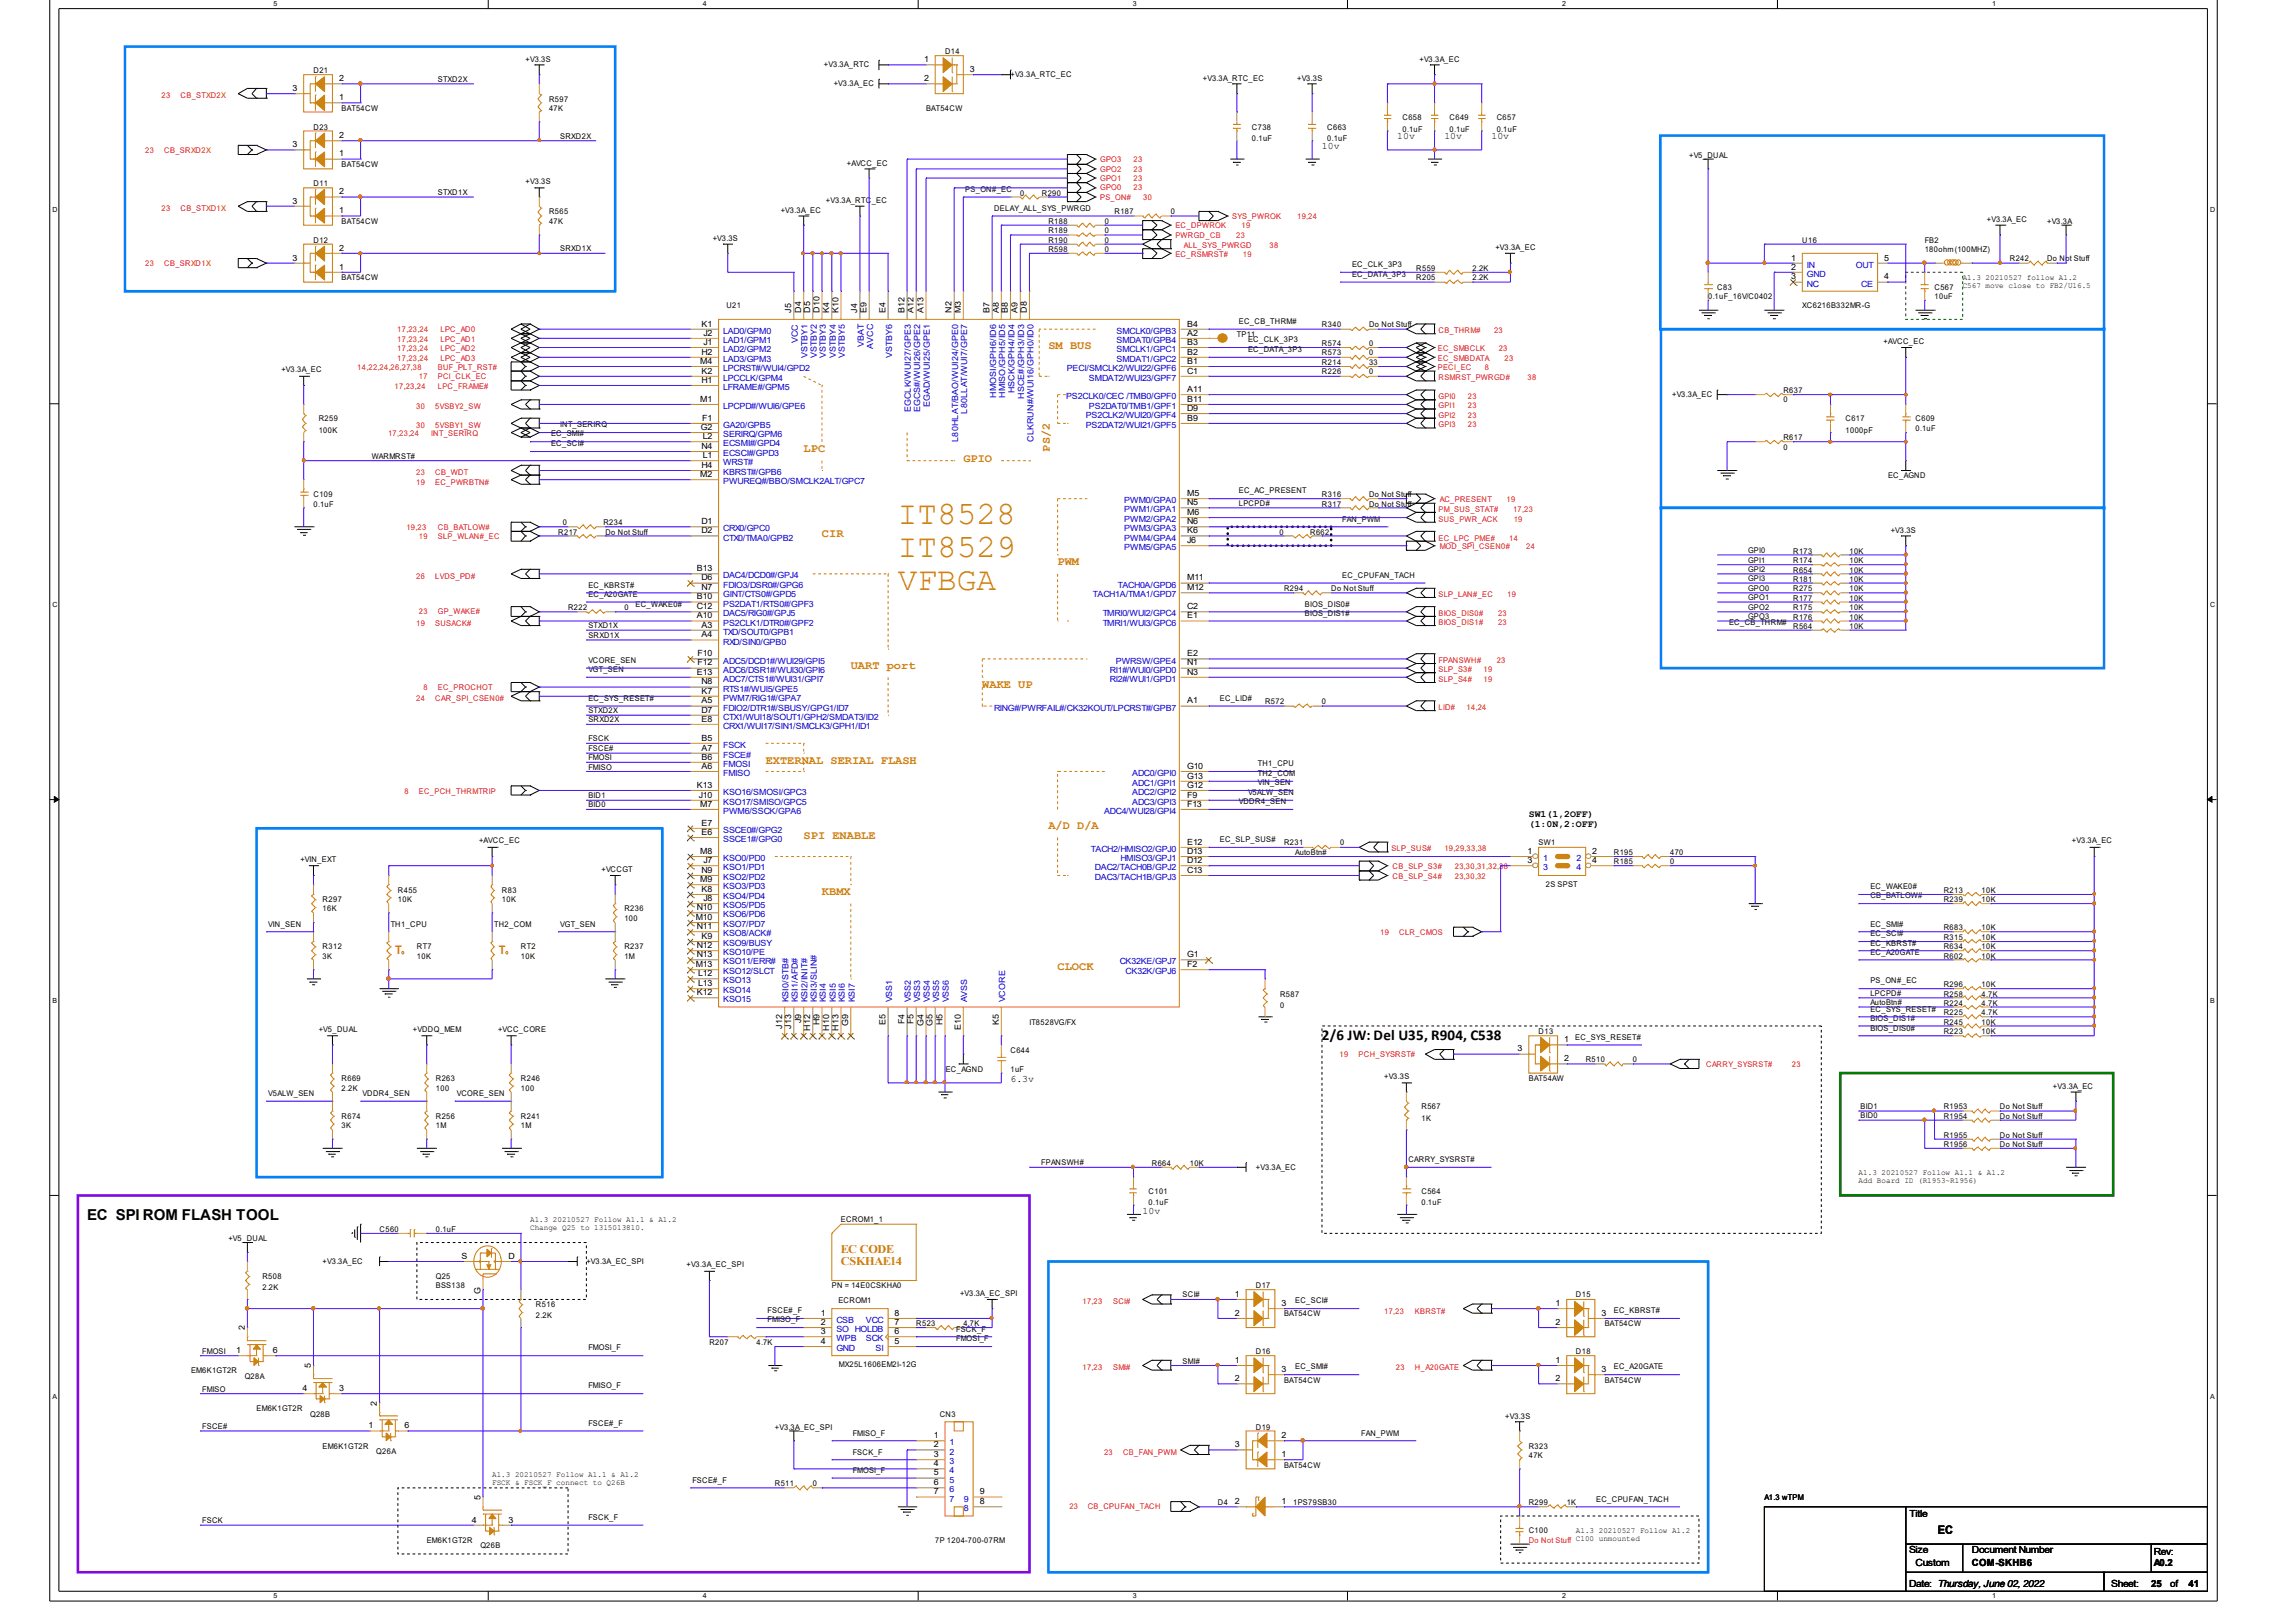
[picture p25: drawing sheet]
<svg xmlns="http://www.w3.org/2000/svg" width="297mm" height="210mm" viewBox="0 0 297 210" stroke-linecap="round" stroke-linejoin="round" font-family="sans-serif">
<defs><g id="words">
<g font-size="4.2" fill="#cc8006">
<text x="116.2" y="67.8">IT8528</text>
<text x="116.2" y="72.1">IT8529</text>
<text x="116.2" y="76.3">VFBGA</text>
</g>
<g font-size="1.9">
<text x="171" y="134.6">2/6 JW: Del U35, R904, C538</text>
<text x="11.3" y="157.8">EC SPI ROM FLASH TOOL</text>
</g>
<g font-size="1.5" fill="#cc8006">
<text x="135.6" y="45.1">SM BUS</text>
<text x="104" y="58.5">LPC</text>
<text x="124.6" y="59.8">GPIO</text>
<text x="135.8" y="58.4" transform="rotate(-90 135.8 58.4)">PS/2</text>
<text x="106.3" y="69.5">CIR</text>
<text x="136.8" y="73.2">PWM</text>
<text x="110.1" y="86.6">UART port</text>
<text x="127.1" y="89">WAKE UP</text>
<text x="99.1" y="98.8">EXTERNAL SERIAL FLASH</text>
<text x="135.6" y="107.3">A/D D/A</text>
<text x="104" y="108.6">SPI ENABLE</text>
<text x="106.3" y="115.8">KBMX</text>
<text x="51.1" y="123.5">T</text>
<text x="64.5" y="123.5">T</text>
<text x="136.8" y="125.6">CLOCK</text>
<text x="108.8" y="162.2">EC CODE</text>
<text x="108.8" y="163.8">CSKHAE14</text>
</g>
<text font-size="1.5" x="250.7" y="198.5">EC</text>
<g font-size="1.3">
<text x="171" y="19.3">10v</text>
<text x="180.8" y="18">10v</text>
<text x="186.9" y="18">10v</text>
<text x="193" y="18">10v</text>
<text x="197.8" y="105.8">SW1(1,2OFF)</text>
<text x="197.8" y="107">(1:0N,2:OFF)</text>
<text x="130.7" y="140">6.3v</text>
<text x="147.8" y="157.1">10v</text>
<text x="247.1" y="196.4">Title</text>
<text x="247" y="201">Size</text>
<text x="247.8" y="202.6">Custom</text>
<text x="255.1" y="201">Document Number</text>
<text x="255.1" y="202.6">COM-SKHB6</text>
<text x="278.6" y="201.3">Rev:</text>
<text x="278.6" y="202.7">A0.2</text>
<text x="247" y="205.3">Date: Thursday, June 02, 2022</text>
<text x="273.1" y="205.3">Sheet:</text>
<text x="278.3" y="205.3">25</text>
<text x="280.8" y="205.3">of</text>
<text x="283.1" y="205.3">41</text>
</g>
<g font-size="1.1">
<text x="37.8" y="11.8">3</text>
<text x="43.9" y="10.5">2</text>
<text x="119.5" y="8.1">1</text>
<text x="119.5" y="10.5">2</text>
<text x="125.5" y="9.3">3</text>
<text x="43.9" y="13">1</text>
<text x="43.9" y="17.9">2</text>
<text x="37.8" y="19.1">3</text>
<text x="43.9" y="20.2">1</text>
<text x="37.8" y="26.3">3</text>
<text x="43.9" y="27.6">1</text>
<text x="43.9" y="25.2">2</text>
<text x="37.8" y="33.7">3</text>
<text x="43.9" y="34.9">1</text>
<text x="43.9" y="32.4">2</text>
<text x="231.7" y="33.7">1</text>
<text x="231.7" y="34.9">2</text>
<text x="243.8" y="33.7">5</text>
<text x="102.4" y="40.5" transform="rotate(-90 102.4 40.5)">J5</text>
<text x="103.6" y="40.5" transform="rotate(-90 103.6 40.5)">D4</text>
<text x="104.8" y="40.5" transform="rotate(-90 104.8 40.5)">D5</text>
<text x="106" y="40.5" transform="rotate(-90 106 40.5)">D10</text>
<text x="107.3" y="40.5" transform="rotate(-90 107.3 40.5)">K4</text>
<text x="108.5" y="40.5" transform="rotate(-90 108.5 40.5)">K10</text>
<text x="110.9" y="40.5" transform="rotate(-90 110.9 40.5)">J4</text>
<text x="112.1" y="40.5" transform="rotate(-90 112.1 40.5)">E9</text>
<text x="114.6" y="40.5" transform="rotate(-90 114.6 40.5)">E4</text>
<text x="117" y="40.5" transform="rotate(-90 117 40.5)">B12</text>
<text x="118.2" y="40.5" transform="rotate(-90 118.2 40.5)">A12</text>
<text x="119.5" y="40.5" transform="rotate(-90 119.5 40.5)">A13</text>
<text x="123.1" y="40.5" transform="rotate(-90 123.1 40.5)">N2</text>
<text x="124.3" y="40.5" transform="rotate(-90 124.3 40.5)">M3</text>
<text x="128" y="40.5" transform="rotate(-90 128 40.5)">B7</text>
<text x="129.2" y="40.5" transform="rotate(-90 129.2 40.5)">A8</text>
<text x="130.4" y="40.5" transform="rotate(-90 130.4 40.5)">B8</text>
<text x="131.7" y="40.5" transform="rotate(-90 131.7 40.5)">A9</text>
<text x="132.8" y="40.5" transform="rotate(-90 132.8 40.5)">D8</text>
<text x="231.7" y="36.2">3</text>
<text x="243.8" y="36.2">4</text>
<text x="90.6" y="47.1">M4</text>
<text x="90.8" y="42.3">K1</text>
<text x="90.8" y="45.9">H2</text>
<text x="91" y="43.4">J2</text>
<text x="91" y="44.6">J1</text>
<text x="153.6" y="42.3">B4</text>
<text x="153.6" y="44.6">B3</text>
<text x="153.6" y="43.4">A2</text>
<text x="153.6" y="45.9">B2</text>
<text x="153.6" y="47.1">B1</text>
<text x="90.6" y="52">M1</text>
<text x="90.8" y="48.4">K2</text>
<text x="90.8" y="49.5">H1</text>
<text x="153.6" y="50.7">A11</text>
<text x="153.6" y="52">B11</text>
<text x="153.6" y="53.2">D9</text>
<text x="153.6" y="48.4">C1</text>
<text x="90.7" y="55.6">G2</text>
<text x="90.8" y="58.1">N4</text>
<text x="90.8" y="54.5">F1</text>
<text x="90.9" y="59.3">L1</text>
<text x="90.9" y="56.8">L2</text>
<text x="153.6" y="54.5">B9</text>
<text x="90.6" y="61.7">M2</text>
<text x="90.8" y="60.6">H4</text>
<text x="153.6" y="64.2">M5</text>
<text x="153.6" y="65.4">N5</text>
<text x="90.8" y="69">D2</text>
<text x="90.8" y="67.8">D1</text>
<text x="153.6" y="66.6">M6</text>
<text x="153.6" y="67.8">N6</text>
<text x="153.6" y="69">K6</text>
<text x="153.6" y="70.3">J6</text>
<text x="90.2" y="77.6">B10</text>
<text x="90.2" y="73.9">B13</text>
<text x="90.8" y="75.1">D6</text>
<text x="90.8" y="76.4">N7</text>
<text x="153.6" y="75.1">M11</text>
<text x="153.6" y="76.4">M12</text>
<text x="90.2" y="80">A10</text>
<text x="90.2" y="78.8">C12</text>
<text x="90.8" y="81.2">A3</text>
<text x="90.8" y="82.5">A4</text>
<text x="153.6" y="78.8">C2</text>
<text x="153.6" y="80">E1</text>
<text x="90.2" y="87.3">E13</text>
<text x="90.3" y="84.9">F10</text>
<text x="90.3" y="86.1">F12</text>
<text x="90.8" y="88.6">N8</text>
<text x="90.8" y="89.8">K7</text>
<text x="153.6" y="84.9">E2</text>
<text x="153.6" y="86.1">N1</text>
<text x="153.6" y="87.3">N3</text>
<text x="90.8" y="95.9">B5</text>
<text x="90.8" y="93.4">E8</text>
<text x="90.8" y="92.2">D7</text>
<text x="90.8" y="91">A5</text>
<text x="153.6" y="91">A1</text>
<text x="90.2" y="102">K13</text>
<text x="90.8" y="97.1">A7</text>
<text x="90.8" y="98.3">B6</text>
<text x="90.8" y="99.5">A6</text>
<text x="153.6" y="99.5">G10</text>
<text x="153.6" y="100.8">G13</text>
<text x="153.6" y="102">G12</text>
<text x="90.4" y="103.2">J10</text>
<text x="90.6" y="104.4">M7</text>
<text x="90.8" y="106.9">E7</text>
<text x="153.6" y="103.2">F9</text>
<text x="153.6" y="104.4">F13</text>
<text x="90.6" y="110.5">M8</text>
<text x="90.8" y="108">E6</text>
<text x="90.8" y="113">N9</text>
<text x="91" y="111.7">J7</text>
<text x="153.6" y="113">C13</text>
<text x="153.6" y="111.7">D12</text>
<text x="153.6" y="110.5">D13</text>
<text x="153.6" y="109.3">E12</text>
<text x="197.6" y="110.5">1</text>
<text x="197.6" y="111.7">3</text>
<text x="206" y="110.5">2</text>
<text x="206" y="111.7">4</text>
<text x="90" y="119.1">M10</text>
<text x="90.2" y="117.8">N10</text>
<text x="90.6" y="114.1">M9</text>
<text x="90.8" y="115.4">K8</text>
<text x="91" y="116.6">J8</text>
<text x="90" y="125.2">M13</text>
<text x="90.2" y="120.2">N11</text>
<text x="90.2" y="122.7">N12</text>
<text x="90.2" y="123.9">N13</text>
<text x="90.8" y="121.5">K9</text>
<text x="153.6" y="123.9">G1</text>
<text x="153.6" y="125.2">F2</text>
<text x="90.2" y="128.8">K12</text>
<text x="90.3" y="126.3">L12</text>
<text x="90.3" y="127.6">L13</text>
<text x="101.2" y="133.1" transform="rotate(-90 101.2 133.1)">J12</text>
<text x="102.4" y="133.1" transform="rotate(-90 102.4 133.1)">J13</text>
<text x="103.6" y="132.4" transform="rotate(-90 103.6 132.4)">J9</text>
<text x="104.8" y="133.4" transform="rotate(-90 104.8 133.4)">H12</text>
<text x="106" y="132.7" transform="rotate(-90 106 132.7)">H9</text>
<text x="107.3" y="133.4" transform="rotate(-90 107.3 133.4)">H10</text>
<text x="108.5" y="133.4" transform="rotate(-90 108.5 133.4)">H13</text>
<text x="109.7" y="132.8" transform="rotate(-90 109.7 132.8)">G9</text>
<text x="114.6" y="132.6" transform="rotate(-90 114.6 132.6)">E5</text>
<text x="117" y="132.5" transform="rotate(-90 117 132.5)">F4</text>
<text x="118.2" y="132.5" transform="rotate(-90 118.2 132.5)">F5</text>
<text x="119.5" y="132.8" transform="rotate(-90 119.5 132.8)">G4</text>
<text x="120.6" y="132.8" transform="rotate(-90 120.6 132.8)">G5</text>
<text x="121.9" y="132.7" transform="rotate(-90 121.9 132.7)">H5</text>
<text x="124.3" y="133.3" transform="rotate(-90 124.3 133.3)">E10</text>
<text x="129.2" y="132.6" transform="rotate(-90 129.2 132.6)">K5</text>
<text x="196.3" y="136.1">3</text>
<text x="202.4" y="134.9">1</text>
<text x="202.4" y="137.3">2</text>
<text x="59.7" y="162.9">S</text>
<text x="62.1" y="167.5" transform="rotate(-90 62.1 167.5)">G</text>
<text x="65.8" y="162.9">D</text>
<text x="159.8" y="167.8">1</text>
<text x="31.7" y="172.1" transform="rotate(-90 31.7 172.1)">2</text>
<text x="106.2" y="170.3">1</text>
<text x="106.2" y="171.5">2</text>
<text x="106.2" y="172.6">3</text>
<text x="106.2" y="173.9">4</text>
<text x="115.7" y="170.3">8</text>
<text x="115.7" y="171.5">7</text>
<text x="115.7" y="172.6">6</text>
<text x="115.7" y="173.9">5</text>
<text x="159.8" y="170.3">2</text>
<text x="165.8" y="169">3</text>
<text x="201.3" y="169">1</text>
<text x="201.3" y="171.5">2</text>
<text x="207.2" y="170.3">3</text>
<text x="30.6" y="175.1">1</text>
<text x="35.3" y="175.1">6</text>
<text x="40.2" y="177.1" transform="rotate(-90 40.2 177.1)">5</text>
<text x="159.8" y="176.4">1</text>
<text x="159.8" y="178.7">2</text>
<text x="165.8" y="177.6">3</text>
<text x="201.3" y="176.4">1</text>
<text x="201.3" y="178.7">2</text>
<text x="207.2" y="177.6">3</text>
<text x="39.1" y="180">4</text>
<text x="43.9" y="180">3</text>
<text x="47.7" y="184.8">1</text>
<text x="48.8" y="182" transform="rotate(-90 48.8 182)">2</text>
<text x="52.3" y="184.8">6</text>
<text x="120.8" y="186.1">1</text>
<text x="120.8" y="187.3">2</text>
<text x="120.8" y="188.6">3</text>
<text x="120.8" y="189.8">4</text>
<text x="120.8" y="190.9">5</text>
<text x="159.8" y="187.3">3</text>
<text x="165.8" y="188.6">1</text>
<text x="165.8" y="186.1">2</text>
<text x="61" y="197">4</text>
<text x="62.1" y="194.2" transform="rotate(-90 62.1 194.2)">5</text>
<text x="65.8" y="197">3</text>
<text x="120.8" y="192.2">6</text>
<text x="120.8" y="193.4">7</text>
<text x="126.7" y="194.7">8</text>
<text x="126.7" y="193.4">9</text>
<text x="159.8" y="194.7">2</text>
<text x="165.8" y="194.7">1</text>
</g>
<g font-size="1.1" fill="#00c">
<text x="233.8" y="34.6">IN</text>
<text x="233.8" y="35.8">GND</text>
<text x="240.1" y="34.6">OUT</text>
<text x="233.8" y="37.1">NC</text>
<text x="240.8" y="37.1">CE</text>
<text x="93.6" y="43.2">LAD0/GPM0</text>
<text x="93.6" y="44.4">LAD1/GPM1</text>
<text x="93.6" y="45.6">LAD2/GPM2</text>
<text x="93.6" y="46.8">LAD3/GPM3</text>
<text x="103.2" y="44.4" transform="rotate(-90 103.2 44.4)">VCC</text>
<text x="104.5" y="46.3" transform="rotate(-90 104.5 46.3)">VSTBY1</text>
<text x="105.7" y="46.3" transform="rotate(-90 105.7 46.3)">VSTBY2</text>
<text x="106.8" y="46.3" transform="rotate(-90 106.8 46.3)">VSTBY3</text>
<text x="108.1" y="46.3" transform="rotate(-90 108.1 46.3)">VSTBY4</text>
<text x="109.3" y="46.3" transform="rotate(-90 109.3 46.3)">VSTBY5</text>
<text x="111.8" y="44.9" transform="rotate(-90 111.8 44.9)">VBAT</text>
<text x="112.9" y="45.1" transform="rotate(-90 112.9 45.1)">AVCC</text>
<text x="115.4" y="46.3" transform="rotate(-90 115.4 46.3)">VSTBY6</text>
<text x="144.4" y="43.2">SMCLK0/GPB3</text>
<text x="144.4" y="45.6">SMCLK1/GPC1</text>
<text x="144.4" y="44.4">SMDAT0/GPB4</text>
<text x="144.4" y="46.8">SMDAT1/GPC2</text>
<text x="93.6" y="49.3">LPCCLK/GPM4</text>
<text x="93.6" y="50.5">LFRAME#/GPM5</text>
<text x="93.6" y="52.9">LPCPD#/WUI6/GPE6</text>
<text x="93.6" y="48">LPCRST#/WUI4/GPD2</text>
<text x="117.9" y="53.4" transform="rotate(-90 117.9 53.4)">EGCLK/WUI27/GPE3</text>
<text x="119" y="53.4" transform="rotate(-90 119 53.4)">EGCS#/WUI26/GPE2</text>
<text x="120.3" y="52.7" transform="rotate(-90 120.3 52.7)">EGAD/WUI25/GPE1</text>
<text x="125.1" y="53.5" transform="rotate(-90 125.1 53.5)">L80LLAT/WUI7/GPE7</text>
<text x="128.9" y="51.5" transform="rotate(-90 128.9 51.5)">HMOSI/GPH6/ID6</text>
<text x="130" y="51.5" transform="rotate(-90 130 51.5)">HMISO/GPH5/ID5</text>
<text x="131.2" y="50.9" transform="rotate(-90 131.2 50.9)">HSCK/GPH4/ID4</text>
<text x="132.5" y="51.6" transform="rotate(-90 132.5 51.6)">HSCE#/GPH3/ID3</text>
<text x="137.9" y="51.7">PS2CLK0/CEC /TMB0/GPF0</text>
<text x="138" y="48">PECI/SMCLK2/WUI22/GPF6</text>
<text x="140.9" y="52.9">PS2DAT0/TMB1/GPF1</text>
<text x="140.9" y="49.3">SMDAT2/WUI23/GPF7</text>
<text x="93.6" y="56.6">SERIRQ/GPM6</text>
<text x="93.6" y="57.8">ECSMI#/GPD4</text>
<text x="93.6" y="59">ECSCI#/GPD3</text>
<text x="93.6" y="55.4">GA20/GPB5</text>
<text x="124" y="57.2" transform="rotate(-90 124 57.2)">L80HLAT/BAO/WUI24/GPE0</text>
<text x="133.7" y="57.2" transform="rotate(-90 133.7 57.2)">CLKRUN#/WUI16/GPH0/ID0</text>
<text x="140.5" y="54.1">PS2CLK2/WUI20/GPF4</text>
<text x="140.5" y="55.4">PS2DAT2/WUI21/GPF5</text>
<text x="93.6" y="60.2">WRST#</text>
<text x="93.6" y="61.5">KBRST#/GPB6</text>
<text x="93.6" y="62.7">PWUREQ#/BBO/SMCLK2ALT/GPC7</text>
<text x="145.5" y="65.1">PWM0/GPA0</text>
<text x="93.6" y="69.9">CTX0/TMA0/GPB2</text>
<text x="93.6" y="68.8">CRX0/GPC0</text>
<text x="145.5" y="66.3">PWM1/GPA1</text>
<text x="145.5" y="67.6">PWM2/GPA2</text>
<text x="145.5" y="68.8">PWM3/GPA3</text>
<text x="145.5" y="69.9">PWM4/GPA4</text>
<text x="145.5" y="71.2">PWM5/GPA5</text>
<text x="93.6" y="76">FDIO3/DSR0#/GPG6</text>
<text x="93.6" y="77.3">GINT/CTS0#/GPD5</text>
<text x="93.6" y="74.9">DAC4/DCD0#/GPJ4</text>
<text x="141.4" y="77.3">TACH1A/TMA1/GPD7</text>
<text x="144.6" y="76">TACH0A/GPD6</text>
<text x="93.6" y="81">PS2CLK1/DTR0#/GPF2</text>
<text x="93.6" y="82.1">TXD/SOUT0/GPB1</text>
<text x="93.6" y="83.4">RXD/SIN0/GPB0</text>
<text x="93.6" y="78.5">PS2DAT1/RTS0#/GPF3</text>
<text x="93.6" y="79.8">DAC5/RIG0#/GPJ5</text>
<text x="142.7" y="79.8">TMRI0/WUI2/GPC4</text>
<text x="142.7" y="81">TMRI1/WUI3/GPC6</text>
<text x="93.6" y="89.5">RTS1#/WUI5/GPE5</text>
<text x="93.6" y="85.9">ADC5/DCD1#/WUI29/GPI5</text>
<text x="93.6" y="87.1">ADC6/DSR1#/WUI30/GPI6</text>
<text x="93.6" y="88.2">ADC7/CTS1#/WUI31/GPI7</text>
<text x="143.6" y="87.1">RI1#/WUI0/GPD0</text>
<text x="143.6" y="88.2">RI2#/WUI1/GPD1</text>
<text x="144.4" y="85.9">PWRSW/GPE4</text>
<text x="93.6" y="90.7">PWM7/RIG1#/GPA7</text>
<text x="93.6" y="94.3">CRX1/WUI17/SIN1/SMCLK3/GPH1/ID1</text>
<text x="93.6" y="93.1">CTX1/WUI18/SOUT1/GPH2/SMDAT3/ID2</text>
<text x="93.6" y="92">FDIO2/DTR1#/SBUSY/GPG1/ID7</text>
<text x="128.6" y="92">RING#/PWRFAIL#/CK32KOUT/LPCRST#/GPB7</text>
<text x="93.6" y="96.8">FSCK</text>
<text x="93.6" y="98.1">FSCE#</text>
<text x="93.6" y="99.2">FMOSI</text>
<text x="93.6" y="100.4">FMISO</text>
<text x="146.5" y="100.4">ADC0/GPI0</text>
<text x="146.5" y="101.7">ADC1/GPI1</text>
<text x="93.6" y="107.8">SSCE0#/GPG2</text>
<text x="93.6" y="102.9">KSO16/SMOSI/GPC3</text>
<text x="93.6" y="104.2">KSO17/SMISO/GPC5</text>
<text x="93.6" y="105.3">PWM6/SSCK/GPA6</text>
<text x="142.8" y="105.3">ADC4/WUI28/GPI4</text>
<text x="146.5" y="102.9">ADC2/GPI2</text>
<text x="146.5" y="104.2">ADC3/GPI3</text>
<text x="93.6" y="109">SSCE1#/GPG0</text>
<text x="93.6" y="111.4">KSO0/PD0</text>
<text x="93.6" y="112.6">KSO1/PD1</text>
<text x="93.6" y="113.9">KSO2/PD2</text>
<text x="141.1" y="110.3">TACH2/HMISO2/GPJ0</text>
<text x="141.6" y="113.9">DAC3/TACH1B/GPJ3</text>
<text x="141.6" y="112.6">DAC2/TACH0B/GPJ2</text>
<text x="144.9" y="111.4">HMISO3/GPJ1</text>
<text x="199.6" y="111.4">1</text>
<text x="199.6" y="112.6">3</text>
<text x="204" y="111.4">2</text>
<text x="204" y="112.6">4</text>
<text x="93.6" y="115.1">KSO3/PD3</text>
<text x="93.6" y="116.3">KSO4/PD4</text>
<text x="93.6" y="117.5">KSO5/PD5</text>
<text x="93.6" y="118.7">KSO6/PD6</text>
<text x="93.6" y="120">KSO7/PD7</text>
<text x="93.6" y="121.2">KSO8/ACK#</text>
<text x="93.6" y="122.4">KSO9/BUSY</text>
<text x="93.6" y="123.6">KSO10/PE</text>
<text x="93.6" y="124.8">KSO11/ERR#</text>
<text x="144.9" y="124.8">CK32KE/GPJ7</text>
<text x="93.6" y="126.1">KSO12/SLCT</text>
<text x="93.6" y="127.3">KSO13</text>
<text x="93.6" y="128.5">KSO14</text>
<text x="93.6" y="129.7">KSO15</text>
<text x="102" y="129.7" transform="rotate(-90 102 129.7)">KSI0/STB#</text>
<text x="103.2" y="129.7" transform="rotate(-90 103.2 129.7)">KSI1/AFD#</text>
<text x="104.5" y="129.7" transform="rotate(-90 104.5 129.7)">KSI2/INIT#</text>
<text x="105.7" y="129.7" transform="rotate(-90 105.7 129.7)">KSI3/SLIN#</text>
<text x="106.8" y="129.7" transform="rotate(-90 106.8 129.7)">KSI4</text>
<text x="108.1" y="129.7" transform="rotate(-90 108.1 129.7)">KSI5</text>
<text x="109.3" y="129.7" transform="rotate(-90 109.3 129.7)">KSI6</text>
<text x="110.6" y="129.7" transform="rotate(-90 110.6 129.7)">KSI7</text>
<text x="115.4" y="129.7" transform="rotate(-90 115.4 129.7)">VSS1</text>
<text x="117.9" y="129.7" transform="rotate(-90 117.9 129.7)">VSS2</text>
<text x="119" y="129.7" transform="rotate(-90 119 129.7)">VSS3</text>
<text x="120.3" y="129.7" transform="rotate(-90 120.3 129.7)">VSS4</text>
<text x="121.5" y="129.7" transform="rotate(-90 121.5 129.7)">VSS5</text>
<text x="122.8" y="129.7" transform="rotate(-90 122.8 129.7)">VSS6</text>
<text x="125.1" y="129.7" transform="rotate(-90 125.1 129.7)">AVSS</text>
<text x="130" y="129.7" transform="rotate(-90 130 129.7)">VCORE</text>
<text x="145.6" y="126.1">CK32K/GPJ6</text>
<text x="108.2" y="171.2">CSB</text>
<text x="108.2" y="172.4">SO HOLDB</text>
<text x="108.2" y="173.6">WPB</text>
<text x="112" y="171.2">VCC</text>
<text x="112" y="173.6">SCK</text>
<text x="108.2" y="174.9">GND</text>
<text x="113.3" y="174.9">SI</text>
<text x="122.9" y="187">1</text>
<text x="122.9" y="188.2">2</text>
<text x="122.9" y="189.5">3</text>
<text x="122.9" y="190.7">4</text>
<text x="122.9" y="191.9">5</text>
<text x="122.9" y="193.1">6</text>
<text x="122.9" y="194.3">7</text>
<text x="124.7" y="195.6">8</text>
<text x="124.7" y="194.3">9</text>
</g>
<g font-size="1">
<text x="40.6" y="9.4">D21</text>
<text x="56.6" y="10.6">STXD2X</text>
<text x="68" y="8">+V3.3S</text>
<text x="106.6" y="8.7">+V3.3A_RTC</text>
<text x="107.9" y="11.2">+V3.3A_EC</text>
<text x="122.3" y="7">D14</text>
<text x="130.7" y="9.9">+V3.3A_RTC_EC</text>
<text x="155.6" y="10.4">+V3.3A_RTC_EC</text>
<text x="167.8" y="10.4">+V3.3S</text>
<text x="183.6" y="8">+V3.3A_EC</text>
<text x="40.6" y="16.8">D23</text>
<text x="44.2" y="14.3">BAT54CW</text>
<text x="71" y="13.1">R597</text>
<text x="71" y="14.3">47K</text>
<text x="72.5" y="18">SRXD2X</text>
<text x="119.8" y="14.3">BAT54CW</text>
<text x="162" y="16.8">C738</text>
<text x="171.7" y="16.8">C663</text>
<text x="181.4" y="15.5">C658</text>
<text x="181.4" y="17">0.1uF</text>
<text x="187.5" y="15.5">C649</text>
<text x="187.5" y="17">0.1uF</text>
<text x="193.6" y="15.5">C657</text>
<text x="193.6" y="17">0.1uF</text>
<text x="44.2" y="21.6">BAT54CW</text>
<text x="68" y="23.8">+V3.3S</text>
<text x="109.6" y="21.4">+AVCC_EC</text>
<text x="162" y="18.2">0.1uF</text>
<text x="171.7" y="18.2">0.1uF</text>
<text x="218.5" y="20.4">+V5_DUAL</text>
<text x="40.6" y="24.1">D11</text>
<text x="44.2" y="29">BAT54CW</text>
<text x="56.6" y="25.2">STXD1X</text>
<text x="71" y="27.7">R565</text>
<text x="71" y="29">47K</text>
<text x="101" y="27.5">+V3.3A_EC</text>
<text x="106.8" y="26.3">+V3.3A_RTC_EC</text>
<text x="124.9" y="24.8">PS_ON#_EC</text>
<text x="128.6" y="27.3">DELAY_ALL_SYS_PWRGD</text>
<text x="132" y="25.3">0</text>
<text x="134.8" y="25.3">R290</text>
<text x="135.6" y="29">R188</text>
<text x="142.9" y="29">0</text>
<text x="144.2" y="27.7">R187</text>
<text x="151.5" y="27.7">0</text>
<text x="257" y="28.7">+V3.3A_EC</text>
<text x="264.8" y="29">+V3.3A</text>
<text x="40.6" y="31.4">D12</text>
<text x="72.5" y="32.5">SRXD1X</text>
<text x="92.2" y="31.2">+V3.3S</text>
<text x="135.6" y="30.2">R189</text>
<text x="135.6" y="32.6">R598</text>
<text x="135.6" y="31.4">R190</text>
<text x="142.9" y="30.2">0</text>
<text x="142.9" y="32.6">0</text>
<text x="142.9" y="31.4">0</text>
<text x="174.9" y="35.8">EC_DATA_3P3</text>
<text x="174.9" y="34.6">EC_CLK_3P3</text>
<text x="183.2" y="35.1">R559</text>
<text x="190.5" y="35.1">2.2K</text>
<text x="193.5" y="32.4">+V3.3A_EC</text>
<text x="233.2" y="31.4">U16</text>
<text x="249" y="31.4">FB2</text>
<text x="249" y="32.6">180ohm(100MHZ)</text>
<text x="260" y="33.8">R242</text>
<text x="264.8" y="33.8">Do Not Stuff</text>
<text x="44.2" y="36.3">BAT54CW</text>
<text x="94" y="39.9">U21</text>
<text x="160.3" y="41.9">EC_CB_THRM#</text>
<text x="183.2" y="36.3">R205</text>
<text x="190.5" y="36.3">2.2K</text>
<text x="221" y="38.7">0.1uF_16V/C0402</text>
<text x="222.2" y="37.5">C83</text>
<text x="233.2" y="39.9">XC6216B332MR-G</text>
<text x="250.3" y="37.5">C567</text>
<text x="250.3" y="38.7">10uF</text>
<text x="253.9" y="36.3">A1.3 20210527 follow A1.2</text>
<text x="253.9" y="37.3">C567 move close to FB2/U16.5</text>
<text x="160" y="43.6">TP11</text>
<text x="161.5" y="44.3">EC_CLK_3P3</text>
<text x="161.5" y="45.6">EC_DATA_3P3</text>
<text x="171" y="47.3">R214</text>
<text x="171" y="46">R573</text>
<text x="171" y="42.3">R340</text>
<text x="171" y="44.8">R574</text>
<text x="177.1" y="47.3">33</text>
<text x="177.1" y="46">0</text>
<text x="177.1" y="42.3">Do Not Stuff</text>
<text x="177.1" y="44.8">0</text>
<text x="243.7" y="44.5">+AVCC_EC</text>
<text x="36.4" y="48.2">+V3.3A_EC</text>
<text x="171" y="48.4">R226</text>
<text x="177.1" y="48.4">0</text>
<text x="216.3" y="51.4">+V3.3A_EC</text>
<text x="230.7" y="50.9">R637</text>
<text x="230.7" y="52.1">0</text>
<text x="41.2" y="54.5">R259</text>
<text x="41.2" y="56">100K</text>
<text x="48.1" y="59.4">WARMRST#</text>
<text x="71.3" y="57.8">EC_SCI#</text>
<text x="71.3" y="56.5">EC_SMI#</text>
<text x="72.5" y="55.3">INT_SERIRQ</text>
<text x="230.7" y="57">R617</text>
<text x="230.7" y="58.2">0</text>
<text x="238.8" y="54.5">C617</text>
<text x="238.8" y="56">1000pF</text>
<text x="247.8" y="54.5">C609</text>
<text x="247.8" y="55.8">0.1uF</text>
<text x="40.6" y="64.3">C109</text>
<text x="40.6" y="65.5">0.1uF</text>
<text x="160.3" y="65.5">LPCPD#</text>
<text x="160.3" y="63.9">EC_AC_PRESENT</text>
<text x="171" y="65.5">R317</text>
<text x="171" y="64.3">R316</text>
<text x="177.1" y="65.5">Do Not Stuff</text>
<text x="177.1" y="64.3">Do Not Stuff</text>
<text x="244.3" y="61.9">EC_AGND</text>
<text x="72.2" y="69.2">R217</text>
<text x="72.8" y="68">0</text>
<text x="78.1" y="68">R234</text>
<text x="78.3" y="69.2">Do Not Stuff</text>
<text x="165.5" y="69.2">0</text>
<text x="169.5" y="69.2">R662</text>
<text x="173.7" y="67.5">FAN_PWM</text>
<text x="226.1" y="71.6">GPI0</text>
<text x="232" y="71.6">R173</text>
<text x="239.3" y="71.6">10K</text>
<text x="244.6" y="68.9">+V3.3S</text>
<text x="76.1" y="77.2">EC_A20GATE</text>
<text x="76.1" y="76">EC_KBRST#</text>
<text x="166.1" y="76.5">R294</text>
<text x="172.2" y="76.5">Do Not Stuff</text>
<text x="173.7" y="74.8">EC_CPUFAN_TACH</text>
<text x="226.1" y="72.8">GPI1</text>
<text x="226.1" y="74">GPI2</text>
<text x="226.1" y="75.2">GPI3</text>
<text x="226.1" y="76.5">GPO0</text>
<text x="226.1" y="77.7">GPO1</text>
<text x="232" y="72.8">R174</text>
<text x="232" y="75.3">R181</text>
<text x="232" y="77.7">R177</text>
<text x="232" y="74.1">R654</text>
<text x="232" y="76.5">R275</text>
<text x="239.3" y="72.8">10K</text>
<text x="239.3" y="75.3">10K</text>
<text x="239.3" y="77.7">10K</text>
<text x="239.3" y="74.1">10K</text>
<text x="239.3" y="76.5">10K</text>
<text x="73.5" y="78.9">R222</text>
<text x="76.1" y="82.6">SRXD1X</text>
<text x="76.1" y="81.3">STXD1X</text>
<text x="80.8" y="78.9">0</text>
<text x="82.2" y="78.5">EC_WAKE0#</text>
<text x="168.8" y="78.5">BIOS_DIS0#</text>
<text x="168.8" y="79.7">BIOS_DIS1#</text>
<text x="223.7" y="80.9">EC_CB_THRM#</text>
<text x="226.1" y="78.9">GPO2</text>
<text x="226.1" y="80.1">GPO3</text>
<text x="232" y="78.9">R175</text>
<text x="232" y="81.4">R564</text>
<text x="232" y="80.2">R176</text>
<text x="239.3" y="78.9">10K</text>
<text x="239.3" y="81.4">10K</text>
<text x="239.3" y="80.2">10K</text>
<text x="76.1" y="87">VGT_SEN</text>
<text x="76.1" y="85.8">VCORE_SEN</text>
<text x="76.1" y="95.9">FSCK</text>
<text x="76.1" y="93.5">SRXD2X</text>
<text x="76.1" y="92.3">STXD2X</text>
<text x="76.1" y="90.7">EC_SYS_RESET#</text>
<text x="157.8" y="90.7">EC_LID#</text>
<text x="163.7" y="91.1">R572</text>
<text x="171" y="91.1">0</text>
<text x="76.1" y="98.4">FMOSI</text>
<text x="76.1" y="97.2">FSCE#</text>
<text x="76.1" y="99.6">FMISO</text>
<text x="162.7" y="101.6">VIN_SEN</text>
<text x="162.7" y="99.2">TH1_CPU</text>
<text x="162.7" y="100.4">TH2_COM</text>
<text x="76.1" y="104.5">BID0</text>
<text x="76.1" y="103.3">BID1</text>
<text x="160.3" y="104.1">VDDR4_SEN</text>
<text x="161.5" y="102.9">V5ALW_SEN</text>
<text x="38.9" y="111.6">+VIN_EXT</text>
<text x="62" y="109.1">+AVCC_EC</text>
<text x="77.8" y="112.9">+VCCGT</text>
<text x="157.8" y="109">EC_SLP_SUS#</text>
<text x="166.1" y="109.4">R231</text>
<text x="167.6" y="110.6">AutoBtn#</text>
<text x="173.4" y="109.4">0</text>
<text x="199.1" y="109.4">SW1</text>
<text x="208.8" y="111.9">R185</text>
<text x="208.8" y="110.7">R195</text>
<text x="216.1" y="111.9">0</text>
<text x="216.1" y="110.7">470</text>
<text x="268.1" y="109.1">+V3.3A_EC</text>
<text x="34.7" y="119.9">VIN_SEN</text>
<text x="41.7" y="116.8">R297</text>
<text x="41.7" y="118">16K</text>
<text x="50.5" y="119.9">TH1_CPU</text>
<text x="51.5" y="115.5">R455</text>
<text x="51.5" y="116.8">10K</text>
<text x="63.9" y="119.9">TH2_COM</text>
<text x="64.9" y="115.5">R83</text>
<text x="64.9" y="116.8">10K</text>
<text x="72.5" y="119.9">VGT_SEN</text>
<text x="80.8" y="118">R236</text>
<text x="80.8" y="119.1">100</text>
<text x="200" y="114.8">2S SPST</text>
<text x="242" y="116.3">CB_BATLOW#</text>
<text x="242" y="119.9">EC_SMI#</text>
<text x="242" y="115.1">EC_WAKE0#</text>
<text x="251.5" y="116.8">R239</text>
<text x="251.5" y="115.5">R213</text>
<text x="256.4" y="116.8">10K</text>
<text x="256.4" y="115.5">10K</text>
<text x="41.7" y="122.9">R312</text>
<text x="41.7" y="124.1">3K</text>
<text x="53.9" y="122.9">RT7</text>
<text x="53.9" y="124.1">10K</text>
<text x="67.4" y="122.9">RT2</text>
<text x="67.4" y="124.1">10K</text>
<text x="80.8" y="122.9">R237</text>
<text x="80.8" y="124.1">1M</text>
<text x="242" y="123.5">EC_A20GATE</text>
<text x="242" y="121.2">EC_SCI#</text>
<text x="242" y="122.4">EC_KBRST#</text>
<text x="251.5" y="122.9">R634</text>
<text x="251.5" y="121.6">R315</text>
<text x="251.5" y="120.4">R683</text>
<text x="251.5" y="124.1">R602</text>
<text x="256.4" y="122.9">10K</text>
<text x="256.4" y="121.6">10K</text>
<text x="256.4" y="120.4">10K</text>
<text x="256.4" y="124.1">10K</text>
<text x="165.6" y="129">R587</text>
<text x="165.6" y="130.4">0</text>
<text x="242" y="130.1">AutoBtn#</text>
<text x="242" y="128.9">LPCPD#</text>
<text x="242" y="130.9">EC_SYS_RESET#</text>
<text x="242" y="127.3">PS_ON#_EC</text>
<text x="251.5" y="131.3">R225</text>
<text x="251.5" y="127.7">R296</text>
<text x="251.5" y="129">R258</text>
<text x="251.5" y="130.1">R224</text>
<text x="256.4" y="131.3">4.7K</text>
<text x="256.4" y="127.7">10K</text>
<text x="256.4" y="129">4.7K</text>
<text x="256.4" y="130.1">4.7K</text>
<text x="41.2" y="133.5">+V5_DUAL</text>
<text x="53.4" y="133.5">+VDDQ_MEM</text>
<text x="64.4" y="133.5">+VCC_CORE</text>
<text x="130.7" y="136.2">C644</text>
<text x="133.2" y="132.6">IT8528VG/FX</text>
<text x="199.1" y="133.8">D13</text>
<text x="203.8" y="134.5">EC_SYS_RESET#</text>
<text x="205.1" y="137.4">R510</text>
<text x="211.2" y="137.4">0</text>
<text x="242" y="132.1">BIOS_DIS1#</text>
<text x="242" y="133.4">BIOS_DIS0#</text>
<text x="251.5" y="132.6">R245</text>
<text x="251.5" y="133.8">R223</text>
<text x="256.4" y="132.6">10K</text>
<text x="256.4" y="133.8">10K</text>
<text x="34.7" y="141.8">V5ALW_SEN</text>
<text x="44.2" y="139.9">R669</text>
<text x="44.2" y="141.2">2.2K</text>
<text x="46.9" y="141.8">VDDR4_SEN</text>
<text x="56.4" y="139.9">R263</text>
<text x="56.4" y="141.2">100</text>
<text x="59.1" y="141.8">VCORE_SEN</text>
<text x="67.4" y="139.9">R246</text>
<text x="67.4" y="141.2">100</text>
<text x="122.3" y="138.7">EC_AGND</text>
<text x="130.7" y="138.7">1uF</text>
<text x="179.1" y="139.6">+V3.3S</text>
<text x="183.9" y="143.5">R567</text>
<text x="197.8" y="139.9">BAT54AW</text>
<text x="240.7" y="143.5">BID1</text>
<text x="251.5" y="143.5">R1953</text>
<text x="258.7" y="143.5">Do Not Stuff</text>
<text x="265.6" y="140.9">+V3.3A_EC</text>
<text x="44.2" y="144.8">R674</text>
<text x="44.2" y="146">3K</text>
<text x="56.4" y="144.8">R256</text>
<text x="56.4" y="146">1M</text>
<text x="67.4" y="144.8">R241</text>
<text x="67.4" y="146">1M</text>
<text x="183.9" y="145">1K</text>
<text x="240.7" y="144.7">BID0</text>
<text x="251.5" y="144.8">R1954</text>
<text x="251.5" y="147.2">R1955</text>
<text x="251.5" y="148.4">R1956</text>
<text x="258.7" y="144.8">Do Not Stuff</text>
<text x="258.7" y="147.2">Do Not Stuff</text>
<text x="258.7" y="148.4">Do Not Stuff</text>
<text x="134.7" y="150.8">FPANSWH#</text>
<text x="148.6" y="154.5">C101</text>
<text x="148.6" y="156">0.1uF</text>
<text x="149" y="150.9">R664</text>
<text x="153.9" y="150.9">10K</text>
<text x="162.5" y="151.4">+V3.3A_EC</text>
<text x="182.2" y="150.4">CARRY_SYSRST#</text>
<text x="183.9" y="154.5">C564</text>
<text x="183.9" y="156">0.1uF</text>
<text x="240.5" y="152.1">A1.3 20210527 Follow A1.1 &amp; A1.2</text>
<text x="240.5" y="153.1">Add Board ID (R1953~R1956)</text>
<text x="29.5" y="160.6">+V5_DUAL</text>
<text x="49.1" y="159.4">C560</text>
<text x="56.4" y="159.4">0.1uF</text>
<text x="68.6" y="158.2">A1.3 20210527 Follow A1.1 &amp; A1.2</text>
<text x="68.6" y="159.2">Change Q25 to 1315013810.</text>
<text x="108.8" y="158.2">ECROM1_1</text>
<text x="34" y="165.5">R508</text>
<text x="34" y="167">2.2K</text>
<text x="41.7" y="163.6">+V3.3A_EC</text>
<text x="56.4" y="165.5">Q25</text>
<text x="56.4" y="166.7">BSS138</text>
<text x="75.9" y="163.6">+V3.3A_EC_SPI</text>
<text x="88.8" y="164">+V3.3A_EC_SPI</text>
<text x="107.6" y="166.7">PN = 14E0CSKHA0</text>
<text x="124.2" y="167.7">+V3.3A_EC_SPI</text>
<text x="153" y="167.9">SCI#</text>
<text x="162.5" y="166.7">D17</text>
<text x="203.9" y="167.9">D15</text>
<text x="69.3" y="169.2">R516</text>
<text x="69.3" y="170.6">2.2K</text>
<text x="99.3" y="169.9">FSCE#_F</text>
<text x="99.3" y="171.1">FMISO_F</text>
<text x="108.5" y="168.7">ECROM1</text>
<text x="118.5" y="171.6">R523</text>
<text x="123.7" y="172.3">FSCK_F</text>
<text x="123.7" y="173.6">FMOSI_F</text>
<text x="124.6" y="171.6">4.7K</text>
<text x="166.1" y="170.4">BAT54CW</text>
<text x="167.6" y="168.7">EC_SCI#</text>
<text x="207.6" y="171.6">BAT54CW</text>
<text x="208.8" y="169.9">EC_KBRST#</text>
<text x="24.7" y="177.7">EM6K1GT2R</text>
<text x="26.2" y="175.2">FMOSI</text>
<text x="31.7" y="178.4">Q28A</text>
<text x="76.1" y="174.8">FMOSI_F</text>
<text x="76.1" y="179.7">FMISO_F</text>
<text x="91.8" y="174">R207</text>
<text x="97.9" y="174">4.7K</text>
<text x="108.5" y="177">MX25L1606EM2I-12G</text>
<text x="153" y="176.5">SMI#</text>
<text x="162.5" y="175.3">D16</text>
<text x="166.1" y="178.9">BAT54CW</text>
<text x="167.6" y="177.2">EC_SMI#</text>
<text x="203.9" y="175.3">D18</text>
<text x="207.6" y="178.9">BAT54CW</text>
<text x="208.8" y="177.2">EC_A20GATE</text>
<text x="26.2" y="180.1">FMISO</text>
<text x="26.2" y="184.9">FSCE#</text>
<text x="33.2" y="182.6">EM6K1GT2R</text>
<text x="40.1" y="183.3">Q28B</text>
<text x="76.1" y="184.5">FSCE#_F</text>
<text x="100.2" y="185">+V3.3A_EC_SPI</text>
<text x="110.3" y="185.8">FMISO_F</text>
<text x="121.6" y="183.3">CN3</text>
<text x="162.5" y="185">D19</text>
<text x="176.1" y="185.8">FAN_PWM</text>
<text x="194.7" y="183.6">+V3.3S</text>
<text x="41.7" y="187.5">EM6K1GT2R</text>
<text x="48.7" y="188.1">Q26A</text>
<text x="63.7" y="191.1">A1.3 20210527 Follow A1.1 &amp; A1.2</text>
<text x="89.6" y="191.9">FSCE#_F</text>
<text x="110.3" y="188.2">FSCK_F</text>
<text x="110.3" y="190.6">FMOSI_F</text>
<text x="166.1" y="189.9">BAT54CW</text>
<text x="197.8" y="187.5">R323</text>
<text x="197.8" y="188.7">47K</text>
<text x="26.2" y="197.1">FSCK</text>
<text x="63.7" y="192.1">FSCK &amp; FSCK_F connect to Q26B</text>
<text x="76.1" y="196.7">FSCK_F</text>
<text x="100.2" y="192.3">R511</text>
<text x="105.2" y="192.3">0</text>
<text x="157.6" y="194.7">D4</text>
<text x="167.3" y="194.7">1PS79SB30</text>
<text x="197.8" y="194.7">R299</text>
<text x="202.7" y="194.7">1K</text>
<text x="206.5" y="194.3">EC_CPUFAN_TACH</text>
<text x="228.3" y="194.2">A1.3 wTPM</text>
<text x="55.2" y="199.7">EM6K1GT2R</text>
<text x="62.1" y="200.3">Q26B</text>
<text x="121" y="199.7">7P 1204-700-07RM</text>
<text x="197.8" y="198.4">C100</text>
<text x="203.9" y="198.4">A1.3 20210527 Follow A1.2</text>
</g>
<g font-size="1" fill="#f00">
<text x="20.9" y="12.7">23</text>
<text x="23.4" y="12.7">CB_STXD2X</text>
<text x="18.8" y="19.8">23</text>
<text x="21.3" y="19.8">CB_SRXD2X</text>
<text x="142.3" y="21">GPO3</text>
<text x="142.3" y="22.3">GPO2</text>
<text x="142.3" y="23.5">GPO1</text>
<text x="146.6" y="21">23</text>
<text x="146.6" y="22.3">23</text>
<text x="146.6" y="23.5">23</text>
<text x="20.9" y="27.4">23</text>
<text x="23.4" y="27.4">CB_STXD1X</text>
<text x="142.3" y="24.7">GPO0</text>
<text x="142.3" y="25.9">PS_ON#</text>
<text x="146.6" y="24.7">23</text>
<text x="147.9" y="25.9">30</text>
<text x="152.1" y="29.6">EC_DPWROK</text>
<text x="159.4" y="28.4">SYS_PWROK</text>
<text x="160.6" y="29.6">19</text>
<text x="167.8" y="28.4">19,24</text>
<text x="18.8" y="34.5">23</text>
<text x="21.3" y="34.5">CB_SRXD1X</text>
<text x="152.1" y="30.7">PWRGD_CB</text>
<text x="152.1" y="33.2">EC_RSMRST#</text>
<text x="153.2" y="32.1">ALL_SYS_PWRGD</text>
<text x="159.9" y="30.7">23</text>
<text x="160.8" y="33.2">19</text>
<text x="164.3" y="32.1">38</text>
<text x="46.2" y="47.9">14,22,24,26,27,38</text>
<text x="51.4" y="42.9">17,23,24</text>
<text x="51.4" y="44.2">17,23,24</text>
<text x="51.4" y="45.4">17,23,24</text>
<text x="51.4" y="46.7">17,23,24</text>
<text x="56.6" y="47.9">BUF_PLT_RST#</text>
<text x="57" y="42.9">LPC_AD0</text>
<text x="57" y="44.2">LPC_AD1</text>
<text x="57" y="45.4">LPC_AD2</text>
<text x="57" y="46.7">LPC_AD3</text>
<text x="186" y="45.4">EC_SMBCLK</text>
<text x="186" y="46.7">EC_SMBDATA</text>
<text x="186" y="47.9">PECI_EC</text>
<text x="186.1" y="43.1">CB_THRM#</text>
<text x="192.1" y="47.9">8</text>
<text x="193.3" y="43.1">23</text>
<text x="193.9" y="45.4">23</text>
<text x="194.6" y="46.7">23</text>
<text x="51.1" y="50.3">17,23,24</text>
<text x="53.8" y="52.9">30</text>
<text x="54.2" y="49">17</text>
<text x="56.3" y="52.9">5VSBY2_SW</text>
<text x="56.6" y="49">PCI_CLK_EC</text>
<text x="56.6" y="50.3">LPC_FRAME#</text>
<text x="186.1" y="49.2">RSMRST_PWRGD#</text>
<text x="186.1" y="51.7">GPI0</text>
<text x="186.1" y="52.8">GPI1</text>
<text x="189.9" y="51.7">23</text>
<text x="189.9" y="52.8">23</text>
<text x="197.6" y="49.2">38</text>
<text x="50.2" y="56.4">17,23,24</text>
<text x="53.8" y="55.4">30</text>
<text x="55.8" y="56.4">INT_SERIRQ</text>
<text x="56.3" y="55.4">5VSBY1_SW</text>
<text x="186.1" y="54">GPI2</text>
<text x="186.1" y="55.3">GPI3</text>
<text x="189.9" y="54">23</text>
<text x="189.9" y="55.3">23</text>
<text x="53.8" y="61.5">23</text>
<text x="53.8" y="62.8">19</text>
<text x="56.3" y="61.5">CB_WDT</text>
<text x="56.3" y="62.8">EC_PWRBTN#</text>
<text x="186.3" y="65">AC_PRESENT</text>
<text x="194.9" y="65">19</text>
<text x="52.6" y="68.6">19,23</text>
<text x="54.2" y="69.8">19</text>
<text x="56.6" y="68.6">CB_BATLOW#</text>
<text x="56.6" y="69.8">SLP_WLAN#_EC</text>
<text x="186.1" y="66.2">PM_SUS_STAT#</text>
<text x="186.1" y="67.5">SUS_PWR_ACK</text>
<text x="186.1" y="69.9">EC_LPC_PME#</text>
<text x="186.3" y="71">MOD_SPI_CSEN0#</text>
<text x="195.2" y="69.9">14</text>
<text x="195.7" y="66.2">17,23</text>
<text x="195.8" y="67.5">19</text>
<text x="197.4" y="71">24</text>
<text x="53.8" y="74.9">26</text>
<text x="56.3" y="74.9">LVDS_PD#</text>
<text x="186.1" y="77.2">SLP_LAN#_EC</text>
<text x="195" y="77.2">19</text>
<text x="53.8" y="81">19</text>
<text x="54.2" y="79.5">23</text>
<text x="56.3" y="81">SUSACK#</text>
<text x="56.6" y="79.5">GP_WAKE#</text>
<text x="186.1" y="79.7">BIOS_DIS0#</text>
<text x="186.1" y="80.9">BIOS_DIS1#</text>
<text x="193.8" y="79.7">23</text>
<text x="193.8" y="80.9">23</text>
<text x="54.8" y="89.3">8</text>
<text x="56.6" y="89.3">EC_PROCHOT</text>
<text x="186.1" y="85.8">FPANSWH#</text>
<text x="186.1" y="87">SLP_S3#</text>
<text x="186.1" y="88.2">SLP_S4#</text>
<text x="191.9" y="87">19</text>
<text x="191.9" y="88.2">19</text>
<text x="193.6" y="85.8">23</text>
<text x="53.8" y="90.8">24</text>
<text x="56.3" y="90.8">CAR_SPI_CSEN0#</text>
<text x="186.1" y="91.9">LID#</text>
<text x="189.7" y="91.9">14,24</text>
<text x="52.3" y="102.7">8</text>
<text x="54.2" y="102.7">EC_PCH_THRMTRIP</text>
<text x="180" y="110.2">SLP_SUS#</text>
<text x="180.2" y="112.5">CB_SLP_S3#</text>
<text x="180.2" y="113.7">CB_SLP_S4#</text>
<text x="186.9" y="110.2">19,29,33,38</text>
<text x="188.2" y="112.5">23,30,31,32,38</text>
<text x="188.2" y="113.7">23,30,32</text>
<text x="178.6" y="121">19</text>
<text x="181" y="121">CLR_CMOS</text>
<text x="173.3" y="136.8">19</text>
<text x="175.8" y="136.8">PCH_SYSRST#</text>
<text x="220.7" y="138.1">CARRY_SYSRST#</text>
<text x="231.8" y="138.1">23</text>
<text x="140" y="168.8">17,23</text>
<text x="144" y="168.8">SCI#</text>
<text x="179.1" y="170">17,23</text>
<text x="183" y="170">KBRST#</text>
<text x="140" y="177.3">17,23</text>
<text x="144" y="177.3">SMI#</text>
<text x="180.6" y="177.3">23</text>
<text x="183" y="177.3">H_A20GATE</text>
<text x="142.8" y="188.3">23</text>
<text x="145.3" y="188.3">CB_FAN_PWM</text>
<text x="138.3" y="195.3">23</text>
<text x="140.7" y="195.3">CB_CPUFAN_TACH</text>
<text x="197.8" y="199.7">Do Not Stuff C100 unmounted</text>
</g>
<g font-size=".9">
<text x="35.4" y=".8">5</text>
<text x="90.9" y=".8">4</text>
<text x="146.6" y=".8">3</text>
<text x="202.1" y=".8">2</text>
<text x="257.7" y=".8">1</text>
<text x="6.8" y="27.4">D</text>
<text x="285.9" y="27.4">D</text>
<text x="6.8" y="78.6">C</text>
<text x="285.9" y="78.6">C</text>
<text x="6.8" y="129.8">B</text>
<text x="285.9" y="129.8">B</text>
<text x="6.8" y="181">A</text>
<text x="285.9" y="181">A</text>
<text x="35.4" y="206.8">5</text>
<text x="90.9" y="206.8">4</text>
<text x="146.6" y="206.8">3</text>
<text x="202.1" y="206.8">2</text>
<text x="257.7" y="206.8">1</text>
</g>
</g></defs>
<path d="M6.4 -.1v207.3h280.5v-207.3M7.6 1.1h278v204.8h-278z" fill="none" stroke="#000" stroke-width=".13"/>
<g fill="#fff">
<path d="M35.4 0h.3v.9h-.3z"/>
<path d="M35.4 206h.3v.9h-.3z"/>
</g>
<path d="M63.2 -.1v1.2M63.2 205.9v1.2" fill="none" stroke="#000" stroke-width=".13"/>
<g fill="#fff">
<path d="M90.9 0h.4v.9h-.4z"/>
<path d="M90.9 206h.4v.9h-.4z"/>
</g>
<path d="M118.8 -.1v1.2M118.8 205.9v1.2" fill="none" stroke="#000" stroke-width=".13"/>
<g fill="#fff">
<path d="M146.6 0h.3v.9h-.3z"/>
<path d="M146.6 206h.3v.9h-.3z"/>
</g>
<path d="M174.3 -.1v1.2M174.3 205.9v1.2" fill="none" stroke="#000" stroke-width=".13"/>
<g fill="#fff">
<path d="M202.1 0h.3v.9h-.3z"/>
<path d="M202.1 206h.3v.9h-.3z"/>
</g>
<path d="M230 -.1v1.2M230 205.9v1.2" fill="none" stroke="#000" stroke-width=".13"/>
<g fill="#fff">
<path d="M257.7 0h.4v.9h-.4z"/>
<path d="M257.7 206h.4v.9h-.4z"/>
<path d="M6.8 26.7h.5v.9h-.5z"/>
<path d="M285.9 26.7h.5v.9h-.5z"/>
<path d="M6.8 77.8h.5v1h-.5z"/>
<path d="M285.9 77.8h.5v1h-.5z"/>
</g>
<path d="M6.4 52.3h1.2M285.6 52.3h1.2" fill="none" stroke="#000" stroke-width=".13"/>
<g fill="#fff">
<path d="M6.8 129h.4v1h-.4z"/>
<path d="M285.9 129h.4v1h-.4z"/>
</g>
<path d="M6.4 103.5h1.2M285.6 103.5h1.2" fill="none" stroke="#000" stroke-width=".13"/>
<path d="M7 103.1l.6 .4-.6 .3zM285.6 103.5l.6-.4v.7z" fill="#000" stroke="#000" stroke-width=".13"/>
<g fill="#fff">
<path d="M6.8 180.3h.5v.9h-.5z"/>
<path d="M285.9 180.3h.5v.9h-.5z"/>
</g>
<g fill="none" stroke="#000" stroke-width=".13">
<path d="M30.8 12.1h.1M30.8 18.8h.1M30.8 18.8v1.2h2.4M30.8 12.1l1.2 .6h2.5M30.8 18.8h2.4M32 11.4h.1M32 11.4l-1.2 .7M32 11.4h2.5M32 18.8l.6 .6M32.6 19.4h.1M32.6 19.4l-.6 .6M33.2 12.7h.1"/>
<path d="M33.2 11.4h.1M33.2 20h.1M33.2 18.8h.1M33.2 11.4l-.6 .7 .6 .6M33.2 18.8l1.3 .6M34.5 12.7h.1M34.5 11.4h.1M34.5 19.4h.1M34.5 11.4v1.3M34.5 19.4l-1.3 .6M69.2 8.4h.1M69.2 8.4h1.2"/>
<path d="M69.8 9.7h.1M69.8 8.4v1.3M113.7 10.3h.1M113.7 7.8h.1M113.7 10.9h1.2M113.7 7.8v1.3M113.7 10.3v1.1M113.7 8.4h1.2M114.9 10.9h.1M114.9 8.4h.1M129.5 9.7h.1M129.5 9.7h1.2"/>
<path d="M130.7 9.1h.1M130.7 9.1v1.2M138.1 20h.1M138.1 20h2.4M138.1 20v6.1M139.3 20h.1M139.3 20l.6 .6-.6 .7M140.5 20h.1M140.5 20l1.2 .6M159.4 10.9h.1M159.4 10.9h1.2M160 12.1h.1"/>
<path d="M160 10.9v1.2M169.2 10.9h.1M169.2 10.9h1.1M169.8 12.1h.1M169.8 10.9v1.2M185 8.4h.1M185 8.4h1.3M185.6 9.7h.1M185.6 8.4v1.3M30.8 26.7h.1M30.8 33.5h.1M30.8 26.7l1.2 .7h2.5"/>
<path d="M30.8 33.5h2.4M30.8 33.5v1.1h2.4M32 26.1h.1M32 33.5l.6 .6M32 26.1h2.5M32 26.1l-1.2 .6M32.6 34.1h.1M32.6 34.1l-.6 .5M33.2 27.4h.1M33.2 26.1h.1M33.2 34.6h.1M33.2 33.5h.1"/>
<path d="M33.2 26.1l-.6 .6 .6 .7M33.2 33.5l1.3 .6M34.5 27.4h.1M34.5 26.1h.1M34.5 34.1h.1M34.5 26.1v1.3M34.5 34.1l-1.3 .5M69.2 24.3h.1M69.2 24.3h1.2M69.8 25.5h.1M69.8 24.3v1.2M93.6 31.6h.1"/>
<path d="M93.6 31.6h1.2M94.1 32.8h.1M94.1 31.6v1.2M103.3 28h1.3M104 29.1h.1M104 28v1.1M104.6 28h.1M110.7 26.7h.1M110.7 26.7h1.1M111.3 28h.1M111.3 26.7v1.3M111.8 21.9h1.3"/>
<path d="M112.4 23h.1M112.4 21.9v1.1M113.1 21.9h.1M138.1 21.3h.1M138.1 22.5h.1M138.1 23.6h.1M138.1 24.9h.1M138.1 26.1h.1M138.1 21.3h2.4M138.1 22.5h2.4M138.1 23.6h2.4M138.1 24.9h2.4"/>
<path d="M139.3 21.3h.1M139.3 22.5h.1M139.3 23.6h.1M139.3 24.9h.1M139.3 26.1h.1M139.3 21.3l.6 .6-.6 .6M139.3 22.5l.6 .5-.6 .6M139.3 23.6l.6 .7-.6 .6M139.3 24.9l.6 .6-.6 .6M140.5 21.3h.1M140.5 22.5h.1M140.5 23.6h.1"/>
<path d="M140.5 24.9h.1M140.5 21.3l1.2 .6M140.5 22.5l1.2 .5M140.5 23.6l1.2 .7M140.5 24.9l1.2 .6M141.7 20.6h.1M141.7 21.9h.1M141.7 23h.1M141.7 24.3h.1M141.7 25.5h.1M141.7 20.6l-1.2 .7M141.7 21.9l-1.2 .6"/>
<path d="M141.7 23l-1.2 .6M141.7 24.3l-1.2 .6M141.7 25.5l-1.2 .6h-2.4M147.8 31.6h.1M147.8 29.7h.1M147.8 28.5h.1M147.8 31h.1M147.8 33.5h.1M147.8 32.2h.1M147.8 31.6l1.2 .6M147.8 32.2h3.7M147.8 31h3.7"/>
<path d="M147.8 28.5h2.5M147.8 29.7h2.5M147.8 28.5v2.5M147.8 32.2v1.3M149 31h.1M149 29.7h.1M149 28.5h.1M149 33.5h.1M149 32.2h.1M149 31l-1.2 .6M149 28.5l.7 .6-.7 .6M149 29.7l.7 .7-.7 .6"/>
<path d="M149 32.2l.7 .6-.7 .7M150.3 32.2h.1M150.3 31h.1M150.3 28.5h.1M150.3 29.7h.1M150.3 31l-.6 .6 .6 .6M150.3 28.5l1.2 .6M150.3 29.7l1.2 .7M150.3 32.2l1.2 .6M151.5 32.2h.1M151.5 31h.1M151.5 29.1h.1"/>
<path d="M151.5 30.4h.1M151.5 32.8h.1M151.5 31v1.2M151.5 29.1l-1.2 .6M151.5 30.4l-1.2 .6M151.5 32.8l-1.2 .7h-2.5M155.1 28.5h.1M155.1 27.4h.1M155.1 27.4h2.5M155.1 27.4v1.1M156.4 28.5h.1M156.4 27.4h.1"/>
<path d="M156.4 27.4l.6 .6-.6 .5M157.6 27.4h.1M157.6 27.4l1.2 .6M158.8 28h.1M158.8 28l-1.2 .5h-2.5M159.2 20.6h1.7M159.5 21h.1M159.5 21h1M159.9 21.4h.2M160.1 21.4h.1M160.9 20.6h.1M168.9 20.6h1.7"/>
<path d="M169.2 21h.1M169.2 21h1.1M169.7 21.4h.2M169.9 21.4h.1M170.6 20.6h.1M184.7 20.6h1.7M185.2 21h.1M185.2 21h.9M185.5 21.4h.3M185.8 21.4h.1M186.4 20.6h.1M194.7 32.8h.1"/>
<path d="M194.7 32.8h1.3M195.4 34.1h.1M195.4 32.8v1.3M220.4 20.6h1.2M221 21.9h.1M221 20.6v1.3M221.6 20.6h.1M258.1 29.1h1.3M258.7 30.4h.1M258.7 29.1v1.3M259.4 29.1h.1M266.7 29.1h1.2"/>
<path d="M267.3 30.4h.1M267.3 29.1v1.3M267.9 29.1h.1M38.7 48.7h1.3M39.3 49.9h.1M39.3 48.7v1.2M40 48.7h.1M66.1 42.6h.1M66.1 52.3h.1M66.1 46.8h.1M66.1 43.8h.1M66.1 45h.1"/>
<path d="M66.1 46.2h.1M66.1 48h.1M66.1 49.3h.1M66.1 54.8h.1M66.1 56h.1M66.1 46.8v3.7h2.5M66.1 49.3h2.5M66.1 48h2.5M66.1 42.6l1.3 .6M66.1 52.3l1.3 .6h2.4M66.1 46.8h2.5M66.1 43.8l1.3 .6"/>
<path d="M66.1 45l1.3 .6M66.1 46.2l1.3 .6M66.1 54.8l1.3 .6M66.1 56l1.3 .6M67.4 41.9h.1M67.4 43.2h.1M67.4 42.6h.1M67.4 51.7h.1M67.4 44.4h.1M67.4 43.8h.1M67.4 45.6h.1M67.4 45h.1"/>
<path d="M67.4 46.8h.1M67.4 46.2h.1M67.4 54.1h.1M67.4 55.4h.1M67.4 56.6h.1M67.4 56h.1M67.4 43.2h1.2M67.4 41.9h1.2M67.4 41.9l-1.3 .7M67.4 41.9l1.2 .7-1.2 .6M67.4 42.6l2.4 1.2M67.4 51.7l-1.3 .6"/>
<path d="M67.4 51.7h2.4M67.4 46.2l2.4 1.2M67.4 46.8l.6 .6M67.4 45.6h1.2M67.4 44.4h1.2M67.4 43.2l-1.3 .6M67.4 43.2l1.2 .6-1.2 .6M67.4 43.8l2.4 1.2M67.4 44.4l-1.3 .6M67.4 44.4l1.2 .6-1.2 .6M67.4 45l1.2 .6M67.4 45.6l-1.3 .6"/>
<path d="M67.4 45.6l1.2 .6-1.2 .6M67.4 55.4h2.4M67.4 54.1l-1.3 .7M67.4 54.1h2.4M67.4 56.6h1.2M67.4 55.4l-1.3 .6M67.4 55.4l1.2 .6-1.2 .6M67.4 56l1.2 .6M68 47.4h.1M68 48.7h.1M68 49.9h.1M68 47.4l-.6 .6 .6 .7"/>
<path d="M68 48.7l-.6 .6 .6 .6M68 49.9l-.6 .6M68.6 43.2h.1M68.6 41.9h.1M68.6 52.9h.1M68.6 51.7h.1M68.6 48h.1M68.6 46.8h.1M68.6 44.4h.1M68.6 45.6h.1M68.6 49.3h.1M68.6 50.5h.1"/>
<path d="M68.6 55.4h.1M68.6 54.1h.1M68.6 56.6h.1M68.6 41.9l1.2 .7M68.6 41.9l-1.2 .7M68.6 51.7l-.6 .6 .6 .6M68.6 45.6l1.2 .6M68.6 45.6l-1.2 .6M68.6 48l1.2 .7M68.6 49.3l1.2 .6M68.6 54.1l-.6 .7 .6 .6M68.6 55.4l1.2 .6"/>
<path d="M68.6 55.4l-1.2 .6M69.8 42.6h.1M69.8 52.9h.1M69.8 51.7h.1M69.8 47.4h.1M69.8 43.8h.1M69.8 45h.1M69.8 46.2h.1M69.8 48.7h.1M69.8 49.9h.1M69.8 55.4h.1M69.8 54.1h.1"/>
<path d="M69.8 56h.1M69.8 51.7v1.2M69.8 54.1v1.3M69.8 42.6l-2.4 1.2M69.8 47.4l-1.2 .6M69.8 43.8l-2.4 1.2M69.8 45l-1.2 .6M69.8 46.2l-1.2 .6M69.8 48.7l-1.2 .6M69.8 49.9l-1.2 .6M69.8 56l-1.2 .6M181.9 48.7h.1"/>
<path d="M181.9 45h.1M181.9 46.2h.1M181.9 47.4h.1M181.9 51.1h.1M181.9 52.3h.1M181.9 53.5h.1M181.9 54.8h.1M181.9 42.6h.1M181.9 48.7l1.3 .6h2.4M181.9 42.6l1.3 .6h2.4M181.9 45l1.3 .6M181.9 54.8l1.3 .6h2.4"/>
<path d="M181.9 46.2l1.3 .6M181.9 47.4l1.3 .6M181.9 51.1l1.3 .6M181.9 52.3l1.3 .6M181.9 53.5l1.3 .6M183.2 48h.1M183.2 45.6h.1M183.2 44.4h.1M183.2 46.8h.1M183.2 50.5h.1M183.2 51.7h.1M183.2 52.9h.1"/>
<path d="M183.2 54.1h.1M183.2 41.9h.1M183.2 48l-1.3 .7M183.2 48h2.4M183.2 41.9h2.4M183.2 52.9h2.4M183.2 51.7h2.4M183.2 46.8h1.2M183.2 45.6h1.2M183.2 44.4h1.2M183.2 44.4l-1.3 .6M183.2 44.4l1.2 .6"/>
<path d="M183.2 50.5h2.4M183.2 54.1h2.4M183.2 45.6l-1.3 .6M183.2 45.6l1.2 .6M183.2 46.8l-1.3 .6M183.2 46.8l1.2 .6M183.2 50.5l-1.3 .6M183.2 51.7l-1.3 .6M183.2 52.9l-1.3 .6M183.2 54.1l-1.3 .7M183.2 41.9l-1.3 .7M184.4 49.3h.1"/>
<path d="M184.4 48h.1M184.4 44.4h.1M184.4 45.6h.1M184.4 45h.1M184.4 46.8h.1M184.4 46.2h.1M184.4 47.4h.1M184.4 51.7h.1M184.4 50.5h.1M184.4 52.9h.1M184.4 54.1h.1M184.4 55.4h.1"/>
<path d="M184.4 43.2h.1M184.4 41.9h.1M184.4 48l-.6 .7 .6 .6M184.4 44.4l1.2 .6M184.4 44.4l-1.2 .6 1.2 .6M184.4 45l-1.2 .6M184.4 45.6l1.2 .6M184.4 45.6l-1.2 .6 2.4 1.2M184.4 46.2l-1.2 .6M184.4 47.4l-1.2 .6M184.4 50.5l-.6 .6 .6 .6M184.4 51.7l-.6 .6 .6 .6"/>
<path d="M184.4 52.9l-.6 .6 .6 .6M184.4 54.1l-.6 .7 .6 .6M184.4 41.9l-.6 .7 .6 .6M185.6 49.3h.1M185.6 48h.1M185.6 45h.1M185.6 46.2h.1M185.6 47.4h.1M185.6 51.7h.1M185.6 50.5h.1M185.6 52.9h.1M185.6 54.1h.1"/>
<path d="M185.6 55.4h.1M185.6 43.2h.1M185.6 41.9h.1M185.6 41.9v1.3M185.6 48v1.3M185.6 50.5v4.9M185.6 45l-1.2 .6M185.6 46.2l-2.4 1.2 1.2 .6M185.6 47.4l-1.2 .6M219.8 40.1h2.4M220.1 40.5h1.7M220.5 40.8h.1"/>
<path d="M220.5 40.8h1M220.9 41.2h.2M221.1 41.2h.1M221.8 40.5h.1M222.2 40.1h.1M222.2 50.5h.1M222.2 51.1h1.2M222.2 50.5v1.2M223.4 51.1h.1M228.3 40.1h2.4M228.7 40.5h1.7M229 40.8h.1"/>
<path d="M229 40.8h1M229.4 41.2h.2M229.6 41.2h.1M230.4 40.5h.1M230.7 40.1h.1M246 45h1.2M246.5 46.2h.1M246.5 59.6h.1M246.5 45v1.2M246.5 59.6v1.3M247.2 45h.1M247.8 40.1h2.5"/>
<path d="M248.2 40.5h1.7M248.5 40.8h.1M248.5 40.8h1M248.9 41.2h.3M249.2 41.2h.1M249.9 40.5h.1M250.3 40.1h.1M38.1 68.2h2.5M38.4 68.5h1.7M38.9 68.9h.1M38.9 68.9h.9M39.2 69.3h.3"/>
<path d="M39.5 69.3h.1M40.1 68.5h.1M40.6 68.2h.1M66.1 60.9h.1M66.1 62.1h.1M66.1 67.6h.1M66.1 68.8h.1M66.1 78.5h.1M66.1 74.3h.1M66.1 67.6v2.4h2.5M66.1 78.5v1.3h3.7M66.1 60.9l1.3 .6"/>
<path d="M66.1 62.1l1.3 .6h2.4M66.1 68.8h2.5M66.1 67.6h2.5M66.1 78.5h2.5M66.1 74.3l1.3 .6h2.4M67.4 60.2h.1M67.4 61.5h.1M67.4 79.8h.1M67.4 73.7h.1M67.4 61.5h2.4M67.4 60.2l-1.3 .7M67.4 60.2h2.4"/>
<path d="M67.4 61.5l-1.3 .6M67.4 67.6l.6 .6M67.4 78.5l.6 .7M67.4 79.8l-1.3 .6M67.4 73.7l-1.3 .6M67.4 73.7h2.4M68 68.2h.1M68 69.4h.1M68 79.2h.1M68 68.2l-.6 .6 .6 .6M68 69.4l-.6 .6M68 79.2l-.6 .6"/>
<path d="M68.6 61.5h.1M68.6 60.2h.1M68.6 62.7h.1M68.6 68.8h.1M68.6 67.6h.1M68.6 70h.1M68.6 79.8h.1M68.6 78.5h.1M68.6 74.9h.1M68.6 73.7h.1M68.6 60.2l-.6 .7 .6 .6M68.6 61.5l-.6 .6 .6 .6"/>
<path d="M68.6 67.6l1.2 .6M68.6 68.8l1.2 .6M68.6 78.5l1.2 .7M68.6 79.8l-.6 .6 .6 .6M68.6 73.7l-.6 .6 .6 .6M69.8 61.5h.1M69.8 60.2h.1M69.8 62.7h.1M69.8 68.2h.1M69.8 69.4h.1M69.8 79.2h.1M69.8 79.8h.1"/>
<path d="M69.8 74.9h.1M69.8 73.7h.1M69.8 60.2v2.5M69.8 73.7v1.2M69.8 79.8v1.2M69.8 68.2l-1.2 .6M69.8 69.4l-1.2 .6M69.8 79.2l-1.2 .6M181.9 65.1h.1M181.9 63.9h.1M181.9 65.7h.1M181.9 67h.1"/>
<path d="M181.9 69.4h.1M181.9 71.2h.1M181.9 70h.1M181.9 76.7h.1M181.9 79.2h.1M181.9 63.9v1.2M181.9 70v1.2M181.9 67l1.3 .6h2.4M181.9 70h3.7M181.9 65.1h3.7M181.9 63.9h2.5M181.9 65.7l1.3 .6"/>
<path d="M181.9 69.4l1.3 .6M181.9 76.7l1.3 .6h2.4M181.9 79.2l1.3 .6M183.2 65.1h.1M183.2 63.9h.1M183.2 66.3h.1M183.2 68.8h.1M183.2 71.2h.1M183.2 70h.1M183.2 76.1h.1M183.2 78.5h.1M183.2 79.8h.1"/>
<path d="M183.2 68.8h2.4M183.2 79.8h2.4M183.2 78.5h2.4M183.2 63.9l.6 .6-.6 .6M183.2 66.3h2.4M183.2 65.1l-1.3 .6M183.2 66.3l-1.3 .7M183.2 68.8l-1.3 .6M183.2 70l.6 .6-.6 .6M183.2 76.1l-1.3 .6M183.2 76.1h2.4M183.2 78.5l-1.3 .7"/>
<path d="M183.2 79.8l-1.3 .6M184.4 63.9h.1M184.4 66.3h.1M184.4 65.1h.1M184.4 67.6h.1M184.4 70h.1M184.4 68.8h.1M184.4 77.3h.1M184.4 76.1h.1M184.4 79.8h.1M184.4 78.5h.1M184.4 63.9l1.2 .6"/>
<path d="M184.4 65.1l-.6 .6 .6 .6M184.4 66.3l-.6 .7 .6 .6M184.4 68.8l-.6 .6 .6 .6M184.4 70l1.2 .6M184.4 76.1l-.6 .6 .6 .6M184.4 78.5l-.6 .7 .6 .6M184.4 79.8l-.6 .6 .6 .6M185.6 64.5h.1M185.6 66.3h.1M185.6 65.1h.1M185.6 67.6h.1M185.6 70h.1"/>
<path d="M185.6 68.8h.1M185.6 70.6h.1M185.6 77.3h.1M185.6 76.1h.1M185.6 79.8h.1M185.6 78.5h.1M185.6 65.1v2.5M185.6 68.8v1.2M185.6 76.1v1.2M185.6 78.5v2.5M185.6 64.5l-1.2 .6M185.6 70.6l-1.2 .6h-2.5"/>
<path d="M222.2 60.9h2.4M222.6 61.2h1.7M222.9 61.6h.1M222.9 61.6h1M223.3 62h.2M223.5 62h.1M224.3 61.2h.1M224.6 60.9h.1M246 60.9h.1M246 69.4h.1M246 60.9h1.2M246 69.4h1.2"/>
<path d="M246.5 70.6h.1M246.5 69.4v1.2M66.1 80.4h.1M66.1 88.3h.1M66.1 90.1h.1M66.1 88.3v1.2h3.7M66.1 90.1l1.3 .6h2.4M66.1 80.4l1.3 .6h2.4M66.1 88.3h2.5M67.4 89.5h.1M67.4 88.3l.6 .6M67.4 89.5l-1.3 .6"/>
<path d="M68 88.9h.1M68 88.9l-.6 .6M68.6 81h.1M68.6 89.5h.1M68.6 88.3h.1M68.6 90.7h.1M68.6 88.3l1.2 .6M68.6 89.5l-.6 .6 .6 .6M69.8 81h.1M69.8 88.9h.1M69.8 90.7h.1M69.8 89.5h.1"/>
<path d="M69.8 89.5v1.2M69.8 88.9l-1.2 .6M181.9 91.4h.1M181.9 80.4h.1M181.9 85.3h.1M181.9 86.5h.1M181.9 87.6h.1M181.9 91.4l1.3 .6h2.4M181.9 80.4l1.3 .6h2.4M181.9 87.6l1.3 .7h2.4M181.9 85.3l1.3 .6M181.9 86.5l1.3 .6"/>
<path d="M183.2 90.7h.1M183.2 84.6h.1M183.2 85.9h.1M183.2 87.1h.1M183.2 90.7l-1.3 .7M183.2 90.7h2.4M183.2 85.9h2.4M183.2 84.6l-1.3 .7M183.2 84.6h2.4M183.2 87.1h2.4M183.2 85.9l-1.3 .6M183.2 87.1l-1.3 .5"/>
<path d="M184.4 92h.1M184.4 90.7h.1M184.4 81h.1M184.4 85.9h.1M184.4 84.6h.1M184.4 87.1h.1M184.4 88.3h.1M184.4 90.7l-.6 .7 .6 .6M184.4 84.6l-.6 .7 .6 .6M184.4 85.9l-.6 .6 .6 .6M184.4 87.1l-.6 .5 .6 .7M185.6 92h.1"/>
<path d="M185.6 90.7h.1M185.6 81h.1M185.6 85.9h.1M185.6 84.6h.1M185.6 87.1h.1M185.6 88.3h.1M185.6 84.6v3.7M185.6 90.7v1.3M40 112h1.1M40.6 113.3h.1M40.6 112v1.3M41.1 112h.1"/>
<path d="M63.1 109.7h1.2M63.7 110.8h.1M63.7 109.7v1.1M64.3 109.7h.1M66.1 101.7h.1M66.1 101.7v1.2h2.5M66.1 101.7h2.5M67.4 101.7l.6 .6M68 102.3h.1M68 102.3l-.6 .6M68.6 102.9h.1M68.6 101.7h.1"/>
<path d="M68.6 101.7l1.2 .6M69.8 102.3h.1M69.8 102.3l-1.2 .6M78.9 113.3h1.3M79.6 114.5h.1M79.6 113.3v1.2M80.2 113.3h.1M175.9 109.7h.1M175.9 112.7h.1M175.9 111.4h.1M175.9 113.9h.1M175.9 109.7l1.2 .6h2.4"/>
<path d="M175.9 112.7h2.4M175.9 111.4h2.4M175.9 111.4v2.5M177.1 109h.1M177.1 112.7h.1M177.1 111.4h.1M177.1 113.9h.1M177.1 109l-1.2 .7M177.1 109h2.4M177.1 111.4l.6 .6-.6 .7M177.1 112.7l.6 .6-.6 .6M178.3 110.3h.1"/>
<path d="M178.3 109h.1M178.3 111.4h.1M178.3 112.7h.1M178.3 109l-.6 .7 .6 .6M178.3 111.4l1.2 .6M178.3 112.7l1.2 .6M179.5 110.3h.1M179.5 109h.1M179.5 112h.1M179.5 113.3h.1M179.5 109v1.3M179.5 112l-1.2 .7"/>
<path d="M179.5 113.3l-1.2 .6h-2.4M188 120h.1M188 120v1.2h2.5M188 120h2.5M189.3 120l.6 .6M190.5 120h.1M190.5 120l1.2 .6M226.2 116.9h1.7M226.6 117.3h.1M226.6 117.3h1M227 117.7h.2M227.2 117.7h.1"/>
<path d="M227.9 116.9h.1M270.3 109.7h1.3M270.9 110.8h.1M270.9 109.7v1.1M271.6 109.7h.1M39.7 126.7h1.7M40 127.1h.1M40 127.1h1.1M40.4 127.4h.2M40.6 127.4h.1M41.4 126.7h.1M42.3 134h1.3"/>
<path d="M43 135.2h.1M43 134v1.2M43.6 134h.1M49.1 127.9h2.4M49.4 128.3h1.7M49.8 128.6h.1M49.8 128.6h1M50.2 129h.2M50.4 129h.1M51.1 128.3h.1M51.5 127.9h.1M54.5 134h1.3"/>
<path d="M55.2 135.2h.1M55.2 134v1.2M55.8 134h.1M65.5 134h1.2M66.1 135.2h.1M66.1 134v1.2M66.7 134h.1M78.3 126.7h2.5M78.7 127.1h1.7M79.1 127.4h.1M79.1 127.4h.9M79.4 127.8h.3"/>
<path d="M79.7 127.8h.1M80.4 127.1h.1M80.8 126.7h.1M124 137.7h.1M124 137.7h1.3M124.6 136.4h.1M124.6 136.4v1.3M162.8 131.6h1.7M163.2 131.9h.1M163.2 131.9h1M163.6 132.3h.2M163.8 132.3h.1"/>
<path d="M164.5 131.6h.1M184.4 136.4h.1M184.4 136.4l1.2 .7h2.4M185.6 135.8h.1M185.6 135.8l-1.2 .6M185.6 135.8h2.4M186.9 137.1h.1M186.9 135.8h.1M186.9 135.8l-.6 .6 .6 .7M188 137.1h.1M188 135.8h.1M188 135.8v1.3"/>
<path d="M189.9 120.6h.1M189.9 120.6l-.6 .6M190.5 121.2h.1M191.7 120.6h.1M191.7 120.6l-1.2 .6M216.1 137.7h.1M216.1 137.7l1.2 .6M217.3 138.3h.1M217.3 137.1h.1M217.3 137.1h2.5M217.3 137.1l-1.2 .6M217.9 137.7h.1"/>
<path d="M217.9 137.7l.6 .6M218.5 137.1l-.6 .6M219.8 137.1h.1M219.8 137.1v1.2h-2.5M6.4 154.7h1.2M41.7 148.6h2.5M42.2 149h1.7M42.5 149.4h.1M42.5 149.4h.9M42.8 149.7h.3M43.1 149.7h.1M43.9 149h.1"/>
<path d="M44.2 148.6h.1M45.6 159.5h.1M45.6 159.5v.2M45.9 159.1v1M46.2 158.8h.1M46.2 158.8v1.7M46.7 158.4h.1M46.7 158.4v2.4M53.9 148.6h2.5M54.4 149h1.6M54.7 149.4h.1M54.7 149.4h.9"/>
<path d="M55 149.7h.3M55.3 149.7h.1M56 149h.1M56.4 148.6h.1M64.9 148.6h2.5M65.3 149h1.7M65.6 149.4h.1M65.6 149.4h1M66 149.7h.3M66.3 149.7h.1M67 149h.1M67.4 148.6h.1"/>
<path d="M121.4 141.3h1.7M121.8 141.7h.1M121.8 141.7h.9M122.1 142.1h.2M122.3 142.1h.1M123.1 141.3h.1M145.8 157.2h1.7M146.1 157.6h.1M146.1 157.6h1M146.5 157.9h.2M146.7 157.9h.1M147.5 157.2h.1"/>
<path d="M160 151.1h.1M160 151.1h1.2M161.2 150.5h.1M161.2 150.5v1.2M180.8 157.2h2.4M181.1 157.6h1.7M181.4 140.1h1.1M181.4 157.9h.1M181.4 157.9h1.1M181.9 158.3h.2M181.9 141.3h.1M181.9 140.1v1.2"/>
<path d="M182.1 158.3h.1M182.5 140.1h.1M182.8 157.6h.1M183.2 157.2h.1M267.3 151.1h2.4M267.7 151.5h1.7M267.9 141.3h1.3M268.1 151.8h.1M268.1 151.8h.9M268.4 152.2h.2M268.6 142.5h.1M268.6 141.3v1.2"/>
<path d="M268.6 152.2h.1M269.2 141.3h.1M269.4 151.5h.1M269.7 151.1h.1M285.6 154.7h1.2M31.4 160.8h1.2M32 162.1h.1M32 160.8v1.3M32.6 160.8h.1M45.9 160.1h.1M49.1 162.7h.1M49.1 163.3h1.2"/>
<path d="M49.1 162.7v1.1M50.3 163.3h.1M73.5 163.3h.1M73.5 163.3h1.2M74.7 162.7h.1M74.7 162.7v1.1M91.1 164.5h1.3M91.8 165.7h.1M91.8 164.5v1.2M92.4 164.5h.1M99.4 176.7h1.7M99.8 177.1h.1"/>
<path d="M99.8 177.1h1M100.2 177.4h.2M100.4 177.4h.1M101.1 176.7h.1M127.7 168.2h1.2M128.4 169.3h.1M128.4 168.2v1.1M128.9 168.2h.1M147.8 168.2h.1M147.8 176.7h.1M147.8 168.2l1.2 .6h2.5M147.8 176.7l1.2 .6h2.5"/>
<path d="M149 167.6h.1M149 176h.1M149 167.6l-1.2 .6M149 167.6h2.5M149 176l-1.2 .7M149 176h2.5M150.3 168.8h.1M150.3 167.6h.1M150.3 177.3h.1M150.3 176h.1M150.3 167.6l-.6 .6 .6 .6M150.3 176l-.6 .7 .6 .6"/>
<path d="M151.5 168.8h.1M151.5 167.6h.1M151.5 177.3h.1M151.5 176h.1M151.5 167.6v1.2M151.5 176v1.3M189.3 176.7h.1M189.3 169.3h.1M189.3 176.7l1.2 .6h2.5M189.3 169.3l1.2 .6h2.5M190.5 176h.1M190.5 168.8h.1"/>
<path d="M190.5 168.8h2.5M190.5 176h2.5M190.5 176l-1.2 .7M190.5 168.8l-1.2 .5M191.7 177.3h.1M191.7 176h.1M191.7 169.9h.1M191.7 168.8h.1M191.7 176l-.6 .7 .6 .6M191.7 168.8l-.6 .5 .6 .6M193 177.3h.1M193 176h.1"/>
<path d="M193 169.9h.1M193 168.8h.1M193 168.8v1.1M193 176v1.3M102.1 185.2h1.2M102.7 186.5h.1M102.7 185.2v1.3M103.3 185.2h.1M116.2 195h2.3M116.5 195.3h1.7M116.8 195.7h.1M116.8 195.7h1.1"/>
<path d="M117.3 196.1h.1M117.4 196.1h.1M118.2 195.3h.1M118.5 195h.1M151.5 194.3h.1M151.5 194.3v1.3h2.4M151.5 194.3h2.4M152.7 187.6h.1M152.7 187.6l1.2 .6h2.5M152.7 194.3l.6 .7M153.3 195h.1M153.3 195l-.6 .6"/>
<path d="M153.9 187h.1M153.9 195.6h.1M153.9 194.3h.1M153.9 187l-1.2 .6M153.9 187h2.5M153.9 194.3l1.2 .7M155.1 188.2h.1M155.1 187h.1M155.1 195h.1M155.1 187l-.6 .6 .6 .6M155.1 195l-1.2 .6M156.4 188.2h.1"/>
<path d="M156.4 187h.1M156.4 187v1.2M195.4 199.8h2.4M196 184h.1M196 184h1.2M196.6 185.2h.1M196.6 184v1.2M197.8 199.8h.1M228.3 195h18.2v10.9h-18.2zM246.5 199.8h7.4v3.7h-7.4zM246.5 195h39.1v4.8h-39.1zM253.9 199.8h31.7v3.7h-31.7z"/>
<path d="M278.3 199.8h7.3v3.7h-7.3zM195.7 200.3h1.7M196.1 200.6h.1M196.1 200.6h1M196.5 200.9h.2M196.7 200.9h.1M197.4 200.3h.1M246.5 203.5h25.7v2.4h-25.7zM272.2 203.5h13.4v2.4h-13.4z"/>
</g>
<path d="M16.2 6h63.4v31.7h-63.4zM214.8 17.5h57.4v25.1h-57.4zM214.9 42.6h57.3v23.1h-57.3zM214.9 65.7h57.3v20.8h-57.3zM33.2 107.2h52.5v45.1h-52.5zM135.6 163.3h85.4v40.2h-85.4z" fill="none" stroke="#0080ff" stroke-width=".34"/>
<path d="M171 132.8h64.6v26.8h-64.6zM53.9 160.8h22v7.4h-22zM51.5 192.5h22v8.6h-22zM194.1 196.2h25.7v6.1h-25.7z" fill="none" stroke="#000" stroke-width=".13" stroke-dasharray=".4 .4 .4 .4 .4 .4 .4 .4" stroke-linecap="butt"/>
<path d="M158.8 68.2h13.4v2.4h-13.4z" fill="none" stroke="#000" stroke-width=".34" stroke-dasharray="0 .7"/>
<path d="M10.1 154.7h123.1v48.8h-123.1z" fill="none" stroke="#8000ff" stroke-width=".34"/>
<path d="M246.5 35.2h7.4v6.1h-7.4z" fill="none" stroke="#008000" stroke-width=".13" stroke-dasharray=".4 .4 .4 .4 .4 .4 .4 .4" stroke-linecap="butt"/>
<path d="M238.1 138.9h35.3v15.8h-35.3z" fill="none" stroke="#008000" stroke-width=".34"/>
<g fill="none" stroke="#cc8006" stroke-width=".13">
<path d="M39.3 9.7h3.7v4.8h-3.7zM39.3 16.9h3.7v5h-3.7zM39.3 12.1h.1M39.3 19.4h.1M39.3 12.1h.8M39.3 19.4h.8M40.1 10.9h.1M40.1 13.3h.1M40.1 18.2h.1M40.1 10.9v2.4M40.1 18.2v2.4M40.1 13.3h.8"/>
<path d="M40.1 10.9h.7M40.1 18.2h.7M40.6 13.3h.1M40.8 12.3h.1M40.8 9.9h.1M40.8 19.7h.1M40.8 17.2h.1M40.8 9.9v2M40.8 12.3v2M40.8 17.2v1.9M40.8 19.7v1.9M41.7 13.3h.1"/>
<path d="M41.7 10.9h.1M41.7 18.2h.1M41.7 13.3h1.3M41.7 10.9h1.3M41.7 18.2h1.3M69.6 12.8h.1M69.6 13.8h.1M69.6 13.8l.4 .5M69.6 12.8l.4 .5M69.8 14.5h.1M69.8 12.1l.2 .2M70 14.3h.1"/>
<path d="M70 12.3h.1M70 13.3h.1M70 14.3l-.2 .2M70 12.3l-.4 .5M70 13.3l-.4 .5M121 7.2h3.6v4.9h-3.6zM121 10.9h1.3M121 8.4h1.3M122.3 8.4h.1M122.3 10.9h.1M123.1 8.4h.7M123.2 9.4h.1"/>
<path d="M123.2 11.9h.1M123.2 10.9h.6M123.2 7.5v1.9M123.2 9.9v2M123.4 8.4h.1M123.8 10.9h.1M123.8 8.4h.1M123.8 8.4v2.5M123.8 9.7h.8M124.6 9.7h.1M169.2 16.6h.1M169.2 16.1h.1"/>
<path d="M169.2 16.6h1.1M169.2 16.1h1.1M169.8 16.9h.1M169.8 16.1h.1M169.8 15.8v.3M169.8 16.6v.3M179.1 15.3h.1M179.1 14.9h.1M179.1 15.3h.9M179.1 14.9h.9M179.5 15.8h.1M179.5 14.9h.1"/>
<path d="M179.5 14.5v.4M179.5 15.3v.5M185.2 15.3h.1M185.2 14.9h.1M185.2 15.3h.9M185.2 14.9h.9M185.6 15.8h.1M185.6 14.9h.1M185.6 14.5v.4M185.6 15.3v.5M191.3 15.3h.1M191.3 14.9h.1"/>
<path d="M191.3 15.3h.9M191.3 14.9h.9M191.7 15.8h.1M191.7 14.9h.1M191.7 14.5v.4M191.7 15.3v.5M39.3 31.6h3.7v4.9h-3.7zM39.3 24.3h3.7v4.8h-3.7zM39.3 34.1h.1M39.3 26.7h.1M39.3 34.1h.8M39.3 26.7h.8"/>
<path d="M40.1 32.8h.1M40.1 35.2h.1M40.1 20.6h.1M40.1 25.5h.1M40.1 28h.1M40.1 35.2h.8M40.1 32.8h.7M40.1 25.5v2.5M40.1 32.8v2.4M40.1 20.6h.8M40.1 28h.8M40.1 25.5h.7"/>
<path d="M40.6 35.2h.1M40.6 20.6h.1M40.6 28h.1M40.8 34.3h.1M40.8 31.8h.1M40.8 26.9h.1M40.8 24.5h.1M40.8 24.5v2M40.8 26.9v2M40.8 31.8v2M40.8 34.3v2M41.7 35.2h.1"/>
<path d="M41.7 32.8h.1M41.7 20.6h.1M41.7 28h.1M41.7 25.5h.1M41.7 35.2h1.3M41.7 32.8h1.3M41.7 20.6h1.3M41.7 28h1.3M41.7 25.5h1.3M69.6 27.4h.1M69.6 28.5h.1M69.6 28.5l.4 .4"/>
<path d="M69.6 27.4l.4 .6M69.8 29.1h.1M69.8 26.7l.2 .2M70 28.9h.1M70 26.9h.1M70 28h.1M70 28.9l-.2 .2M70 26.9l-.4 .5M70 28l-.4 .5M132 25.5h.1M132 25.5l.2 .3M132.2 25.8h.1"/>
<path d="M132.7 25.2h.1M132.7 25.2l-.5 .6M132.7 25.2l.5 .6M133.2 25.8h.1M133.7 25.2h.1M133.7 25.2l.5 .6M133.7 25.2l-.5 .6M134.2 25.8h.1M134.5 25.5l-.3 .3M139.3 30.4h.1M139.3 32.8h.1M139.3 31.6h.1"/>
<path d="M139.3 30.4l.2 .2M139.3 32.8l.2 .2M139.3 31.6l.2 .2M139.5 30.6h.1M139.5 33h.1M139.5 31.8h.1M140 30.2h.1M140 32.6h.1M140 31.3h.1M140 30.2l-.5 .4M140 30.2l.5 .4M140 32.6l-.5 .4"/>
<path d="M140 32.6l.5 .4M140 31.3l-.5 .5M140 31.3l.5 .5M140.5 30.6h.1M140.5 33h.1M140.5 31.8h.1M141 30.2h.1M141 32.6h.1M141 31.3h.1M141 30.2l.5 .4M141 30.2l-.5 .4M141 32.6l.5 .4"/>
<path d="M141 32.6l-.5 .4M141 31.3l.5 .5M141 31.3l-.5 .5M141.5 30.6h.1M141.5 33h.1M141.5 31.8h.1M141.7 30.4l-.2 .2M141.7 32.8l-.2 .2M141.7 31.6l-.2 .2M186.9 36.5h.1M186.9 36.5l.2 .2M187.1 36.7h.1"/>
<path d="M187.5 36.3h.1M187.5 36.3l-.4 .4M187.5 36.3l.5 .4M188 36.7h.1M188.6 36.3h.1M188.6 36.3l.5 .4M188.6 36.3l-.6 .4M189.1 36.7h.1M189.3 36.5l-.2 .2M220.5 36.8h1M220.5 37.4h1M221 36.5h.1"/>
<path d="M221 37.4h.1M221 36.5v.3M221 37.4v.3M221.5 36.8h.1M221.5 37.4h.1M233.2 32.8h9.7v4.9h-9.7zM248.5 37.4h.1M248.5 36.8h.1M248.5 36.8h1M248.5 37.4h1M249 37.7h.1M249 36.8h.1"/>
<path d="M249 36.5v.3M249 37.4v.3M251.5 34.1h.1M253.7 34.1h.1M253.7 34.1h.2M262.6 33.8h.1M262.6 33.8l-.1 .3M262.6 33.8l.5 .5M263.1 34.3h.1M263.7 33.8h.1M263.7 33.8l-.6 .5M263.7 33.8l.5 .5"/>
<path d="M264.2 34.3h.1M264.7 33.8h.1M264.7 33.8l-.5 .5M264.7 33.8l.1 .3M264.8 34.1h.1M39.1 55.2h.1M39.1 54.3h.1M39.1 55.2l.4 .5M39.1 54.3l.4 .5M39.3 53.5h.1M39.3 53.5l.2 .3M39.5 53.8h.1"/>
<path d="M39.5 55.7h.1M39.5 54.8h.1M39.5 53.8l-.4 .5M39.5 55.7l-.2 .3M39.5 54.8l-.4 .4M93 41.3h59.6v89h-59.6zM174.7 47.4h.1M174.7 46.2h.1M174.7 42.6h.1M174.7 45h.1M174.7 48.7h.1M174.7 47.4l.2 .3"/>
<path d="M174.7 46.2l.2 .3M174.7 42.6l.2 .2M174.7 45l.2 .2M174.7 48.7l.2 .2M174.9 47.7h.1M174.9 46.5h.1M174.9 42.8h.1M174.9 45.2h.1M174.9 48.9h.1M175.3 47.2h.1M175.3 46h.1M175.3 42.3h.1"/>
<path d="M175.3 44.8h.1M175.3 48.4h.1M175.3 48.4l-.4 .5M175.3 47.2l-.4 .5M175.3 47.2l.6 .5M175.3 46l-.4 .5M175.3 46l.6 .5M175.3 42.3l-.4 .5M175.3 42.3l.6 .5M175.3 44.8l-.4 .4M175.3 44.8l.6 .4M175.3 48.4l.6 .5"/>
<path d="M175.9 47.7h.1M175.9 46.5h.1M175.9 42.8h.1M175.9 45.2h.1M175.9 48.9h.1M176.4 47.2h.1M176.4 46h.1M176.4 42.3h.1M176.4 44.8h.1M176.4 48.4h.1M176.4 47.2l.5 .5M176.4 47.2l-.5 .5"/>
<path d="M176.4 46l.5 .5M176.4 46l-.5 .5M176.4 42.3l.5 .5M176.4 42.3l-.5 .5M176.4 44.8l.5 .4M176.4 44.8l-.5 .4M176.4 48.4l.5 .5M176.4 48.4l-.5 .5M176.9 47.7h.1M176.9 46.5h.1M176.9 42.8h.1M176.9 45.2h.1"/>
<path d="M176.9 48.9h.1M177.1 47.4l-.2 .3M177.1 46.2l-.2 .3M177.1 42.6l-.2 .2M177.1 45l-.2 .2M177.1 48.7l-.2 .2M228.5 50.9h.1M228.5 50.9l-.2 .2M228.5 50.9l.5 .4M229 51.3h.1M229.5 50.9h.1M229.5 50.9l-.5 .4"/>
<path d="M229.5 50.9l.5 .4M230 51.3h.1M230.5 50.9h.1M230.5 50.9l-.5 .4M230.5 50.9l.2 .2M230.7 51.1h.1M236.3 53.9h.1M236.3 54.4h.1M236.3 53.9h1M236.3 54.4h1M236.8 53.5h.1M236.8 54.4h.1"/>
<path d="M236.8 53.5v.4M236.8 54.4v.4M38.9 63.7h.9M38.9 64.1h.9M39.3 63.3h.1M39.3 64.1h.1M39.3 63.3v.4M39.3 64.1v.4M39.8 63.7h.1M39.8 64.1h.1M74.7 69.4h.1M74.7 68.2l.2 .2"/>
<path d="M74.7 69.4l.2 .2M74.9 68.4h.1M74.9 69.6h.1M75.4 67.9h.1M75.4 69.2h.1M75.4 67.9l-.5 .5M75.4 67.9l.5 .5M75.4 69.2l-.5 .4M75.4 69.2l.5 .4M75.9 68.4h.1M75.9 79.2h.1M75.9 69.6h.1"/>
<path d="M75.9 79.2l.2 .1M76.1 79.3h.1M76.4 67.9h.1M76.4 69.2h.1M76.4 67.9l.5 .5M76.4 67.9l-.5 .5M76.4 69.2l.5 .4M76.4 69.2l-.5 .4M76.6 78.9h.1M76.6 78.9l-.5 .4M76.6 78.9l.5 .4M76.9 68.4h.1"/>
<path d="M76.9 69.6h.1M77.1 68.2h.1M77.1 79.3h.1M77.1 68.2l-.2 .2M77.1 69.4l-.2 .2M77.6 78.9h.1M77.6 78.9l.5 .4M77.6 78.9l-.5 .4M78.1 79.3h.1M78.3 79.2l-.2 .1M167.3 69.4l.3 .2M167.6 69.6h.1"/>
<path d="M168.1 69.2h.1M168.1 69.2l-.5 .4M168.1 69.2l.5 .4M168.6 76.7h.1M168.6 69.6h.1M168.6 76.7l.2 .3M168.8 77h.1M169.1 69.2h.1M169.1 69.2l.4 .4M169.1 69.2l-.5 .4M169.2 76.5h.1M169.2 76.5l-.4 .5"/>
<path d="M169.2 76.5l.6 .5M169.5 69.6h.1M169.8 77h.1M169.8 69.4h.1M169.8 69.4l-.3 .2M170.3 76.5h.1M170.3 76.5l.5 .5M170.3 76.5l-.5 .5M170.8 77h.1M171 76.7l-.2 .3M235.6 79.2h.1M235.6 73.1h.1"/>
<path d="M235.6 75.5h.1M235.6 77.9h.1M235.6 71.8h.1M235.6 79.2l.3 .1M235.6 73.1l.3 .2M235.6 75.5l.3 .2M235.6 77.9l.3 .3M235.6 71.8l.3 .3M235.9 79.3h.1M235.9 73.3h.1M235.9 75.7h.1M235.9 78.2h.1"/>
<path d="M235.9 72.1h.1M236.3 78.9h.1M236.3 72.8h.1M236.3 75.3h.1M236.3 77.7h.1M236.3 71.6h.1M236.3 78.9l-.4 .4M236.3 78.9l.5 .4M236.3 72.8l-.4 .5M236.3 72.8l.5 .5M236.3 75.3l-.4 .4M236.3 75.3l.5 .4"/>
<path d="M236.3 77.7l-.4 .5M236.3 77.7l.5 .5M236.3 71.6l-.4 .5M236.3 71.6l.5 .5M236.8 79.3h.1M236.8 73.3h.1M236.8 75.7h.1M236.8 78.2h.1M236.8 72.1h.1M237.3 78.9h.1M237.3 72.8h.1M237.3 75.3h.1"/>
<path d="M237.3 77.7h.1M237.3 71.6h.1M237.3 78.9l.5 .4M237.3 78.9l-.5 .4M237.3 72.8l.5 .5M237.3 72.8l-.5 .5M237.3 75.3l.5 .4M237.3 75.3l-.5 .4M237.3 77.7l.5 .5M237.3 77.7l-.5 .5M237.3 71.6l.5 .5M237.3 71.6l-.5 .5"/>
<path d="M237.8 79.3h.1M237.8 73.3h.1M237.8 75.7h.1M237.8 78.2h.1M237.8 72.1h.1M238.1 79.2l-.3 .1M238.1 73.1l-.3 .2M238.1 75.5l-.3 .2M238.1 77.9l-.3 .3M238.1 71.8l-.3 .3M167.3 91.4h.1M167.3 91.4l.3 .1"/>
<path d="M167.6 91.5h.1M168.1 91.1h.1M168.1 91.1l-.5 .4M168.1 91.1l.5 .4M168.6 91.5h.1M169.1 91.1h.1M169.1 91.1l.4 .4M169.1 91.1l-.5 .4M169.5 91.5h.1M169.8 91.4l-.3 .1M235.6 81.5h.1M235.9 81.4h.1"/>
<path d="M235.9 81.4l.4 .4M235.9 81.4l-.3 .1M236.3 81.8h.1M236.8 81.4h.1M236.8 81.4l.5 .4M236.8 81.4l-.5 .4M237.3 81.8h.1M237.8 81.4h.1M237.8 81.4l.3 .1M237.8 81.4l-.5 .4M40.3 115.9h.1M40.3 118h.1"/>
<path d="M40.3 116.9h.1M40.3 115.9l.5 .5M40.3 118l.3 .1M40.3 116.9l.5 .5M40.6 115.8h.1M40.6 115.8l-.3 .1M40.8 117.4h.1M40.8 116.4h.1M40.8 117.4l-.5 .6M40.8 116.4l-.5 .5M50 114.7h.1M50 116.7h.1"/>
<path d="M50 115.8h.1M50 114.7l.5 .5M50 116.7l.3 .2M50 115.8l.5 .4M50.3 114.5h.1M50.3 114.5l-.3 .2M50.5 116.2h.1M50.5 115.2h.1M50.5 116.2l-.5 .5M50.5 115.2l-.5 .6M63.5 114.7h.1M63.5 116.7h.1"/>
<path d="M63.5 115.8h.1M63.5 114.7l.4 .5M63.5 116.7l.2 .2M63.5 115.8l.4 .4M63.7 114.5h.1M63.7 114.5l-.2 .2M63.9 116.2h.1M63.9 115.2h.1M63.9 116.2l-.4 .5M63.9 115.2l-.4 .6M79.3 117.2h.1M79.3 119.1h.1"/>
<path d="M79.3 118.1h.1M79.3 117.2l.5 .5M79.3 119.1l.3 .3M79.3 118.1l.5 .5M79.6 116.9h.1M79.6 116.9l-.3 .3M79.8 118.6h.1M79.8 117.7h.1M79.8 118.6l-.5 .5M79.8 117.7l-.5 .4M169.8 109.7h.1M169.8 109.7l.2 .1"/>
<path d="M170 109.8h.1M170.5 109.4h.1M170.5 109.4l-.5 .4M170.5 109.4l.5 .4M171 109.8h.1M171.4 109.4h.1M171.4 109.4l.6 .4M171.4 109.4l-.4 .4M172 109.8h.1M172.2 109.7l-.2 .1M199.1 109.7h6v3.6h-6zM212.4 112h.1"/>
<path d="M212.4 110.8h.1M212.4 112l.3 .3M212.4 110.8l.3 .3M212.7 112.3h.1M212.7 111.1h.1M213.2 111.9h.1M213.2 110.6h.1M213.2 111.9l-.5 .4M213.2 111.9l.5 .4M213.2 110.6l-.5 .5M213.2 110.6l.5 .5M213.7 112.3h.1"/>
<path d="M213.7 111.1h.1M214.1 111.9h.1M214.1 110.6h.1M214.1 111.9l-.4 .4M214.1 111.9l.5 .4M214.1 110.6l.5 .5M214.1 110.6l-.4 .5M214.6 112.3h.1M214.6 111.1h.1M214.9 112l-.3 .3M214.9 110.8l-.3 .3M253.9 116.9h.1"/>
<path d="M253.9 115.8l.3 .1M254.2 116.7h.1M254.2 115.9h.1M254.2 116.7l.4 .5M254.2 116.7l-.3 .2M254.6 117.2h.1M254.6 115.5h.1M254.6 115.5l-.4 .4M254.6 115.5l.5 .4M255.1 116.7h.1M255.1 115.9h.1M255.1 116.7l.5 .5"/>
<path d="M255.1 116.7l-.5 .5M255.6 117.2h.1M255.6 115.5h.1M255.6 115.5l.5 .4M255.6 115.5l-.5 .4M256.1 116.7h.1M256.1 115.9h.1M256.1 116.7l.3 .2M256.1 116.7l-.5 .5M256.4 115.8h.1M256.4 115.8l-.3 .1M40.3 122h.1"/>
<path d="M40.3 124.1h.1M40.3 123h.1M40.3 122l.5 .5M40.3 124.1l.3 .1M40.3 123l.5 .5M40.6 121.8h.1M40.6 121.8l-.3 .2M40.8 123.5h.1M40.8 122.5h.1M40.8 123.5l-.5 .6M40.8 122.5l-.5 .5M42.8 139.1h.1"/>
<path d="M42.8 139.1l.4 .5M43 138.9h.1M43 138.9l-.2 .2M43.2 139.6h.1M43.2 139.6l-.4 .5M50 124.1h.1M50 123h.1M50 122h.1M50 124.1l.3 .1M50 123l.5 .5M50 122l.5 .5M50.3 121.8h.1"/>
<path d="M50.3 121.8l-.3 .2M50.5 123.5h.1M50.5 122.5h.1M50.5 123.5l-.5 .6M50.5 122.5l-.5 .5M52 123.2h.2v.2l-.1 .1-.1-.1zM54.9 139.1h.1M54.9 139.1l.5 .5M55.2 138.9h.1M55.2 138.9l-.3 .2M55.4 139.6h.1M55.4 139.6l-.5 .5"/>
<path d="M63.5 124.1h.1M63.5 123h.1M63.5 122h.1M63.5 124.1l.2 .1M63.5 123l.4 .5M63.5 122l.4 .5M63.7 121.8h.1M63.7 121.8l-.2 .2M63.9 123.5h.1M63.9 122.5h.1M63.9 123.5l-.4 .6M63.9 122.5l-.4 .5"/>
<path d="M65.5 123.2h.2v.2l-.1 .1-.1-.1zM65.9 139.1h.1M65.9 139.1l.5 .5M66.1 138.9h.1M66.1 138.9l-.2 .2M66.4 139.6h.1M66.4 139.6l-.5 .5M79.3 122h.1M79.3 124.1h.1M79.3 123h.1M79.3 122l.5 .5M79.3 124.1l.3 .1"/>
<path d="M79.3 123l.5 .5M79.6 121.8h.1M79.6 121.8l-.3 .2M79.8 123.5h.1M79.8 122.5h.1M79.8 123.5l-.5 .6M79.8 122.5l-.5 .5M129 136.8h1M129 137.3h1M129.5 136.4h.1M129.5 137.3h.1M129.5 136.4v.4"/>
<path d="M129.5 137.3v.4M130 136.8h.1M130 137.3h.1M163.4 128.1h.1M163.4 130.1h.1M163.4 129.1h.1M163.4 128.1l.5 .5M163.4 130.1l.3 .2M163.4 129.1l.5 .5M163.7 127.9h.1M163.7 127.9l-.3 .2M163.9 129.6h.1"/>
<path d="M163.9 128.6h.1M163.9 129.6l-.5 .5M163.9 128.6l-.5 .5M197.8 134h3.7v4.9h-3.7zM197.8 136.4h.1M197.8 136.4h.8M198.6 137.7h.1M198.6 135.2h.1M198.6 135.2h.8M198.6 137.7h.7M198.6 135.2v2.5M199.1 135.2h.1"/>
<path d="M200.2 135.2h.1M200.2 137.7h.1M200.2 135.2h1.3M200.2 137.7h1.3M200.5 136.2h.1M200.5 138.6h.1M200.5 134.2v2M200.5 136.7v1.9M207.6 137.7h.1M207.6 137.7l.2 .2M207.8 137.9h.1M208.3 137.4h.1"/>
<path d="M208.3 137.4l-.5 .5M208.3 137.4l.5 .5M208.8 137.9h.1M209.3 137.4h.1M209.3 137.4l.5 .5M209.3 137.4l-.5 .5M209.8 137.9h.1M210 137.7l-.2 .2M253.9 123h.1M253.9 121.8h.1M253.9 120.6h.1M253.9 127.9h.1"/>
<path d="M253.9 124.2h.1M253.9 132.8h.1M253.9 134h.1M253.9 132.8l.3 .2M253.9 134l.3 .2M254.2 122.8h.1M254.2 131.3h.1M254.2 121.6h.1M254.2 120.3h.1M254.2 127.7h.1M254.2 124.1h.1M254.2 128.9h.1"/>
<path d="M254.2 133h.1M254.2 130.1h.1M254.2 134.2h.1M254.2 122.8l.4 .5M254.2 122.8l-.3 .2M254.2 131.3l-.3 .3M254.2 131.3l.4 .5M254.2 121.6l.4 .4M254.2 121.6l-.3 .2M254.2 120.3l.4 .5M254.2 120.3l-.3 .3M254.2 127.7l.4 .4"/>
<path d="M254.2 127.7l-.3 .2M254.2 124.1l.4 .4M254.2 124.1l-.3 .1M254.2 128.9l-.3 .2M254.2 128.9l.4 .5M254.2 130.1l-.3 .2M254.2 130.1l.4 .5M254.6 123.3h.1M254.6 131.8h.1M254.6 122h.1M254.6 120.8h.1M254.6 128.1h.1"/>
<path d="M254.6 124.5h.1M254.6 129.4h.1M254.6 132.5h.1M254.6 130.6h.1M254.6 133.8h.1M254.6 132.5l-.4 .5M254.6 132.5l.5 .5M254.6 133.8l-.4 .4M254.6 133.8l.5 .4M255.1 122.8h.1M255.1 131.3h.1M255.1 121.6h.1"/>
<path d="M255.1 120.3h.1M255.1 127.7h.1M255.1 124.1h.1M255.1 128.9h.1M255.1 133h.1M255.1 130.1h.1M255.1 134.2h.1M255.1 122.8l.5 .5M255.1 122.8l-.5 .5M255.1 131.3l-.5 .5M255.1 131.3l.5 .5M255.1 121.6l.5 .4"/>
<path d="M255.1 121.6l-.5 .4M255.1 120.3l.5 .5M255.1 120.3l-.5 .5M255.1 127.7l.5 .4M255.1 127.7l-.5 .4M255.1 124.1l.5 .4M255.1 124.1l-.5 .4M255.1 128.9l-.5 .5M255.1 128.9l.5 .5M255.1 130.1l-.5 .5M255.1 130.1l.5 .5M255.6 123.3h.1"/>
<path d="M255.6 131.8h.1M255.6 122h.1M255.6 120.8h.1M255.6 128.1h.1M255.6 124.5h.1M255.6 129.4h.1M255.6 132.5h.1M255.6 130.6h.1M255.6 133.8h.1M255.6 132.5l.5 .5M255.6 132.5l-.5 .5M255.6 133.8l.5 .4"/>
<path d="M255.6 133.8l-.5 .4M256.1 122.8h.1M256.1 131.3h.1M256.1 121.6h.1M256.1 120.3h.1M256.1 127.7h.1M256.1 124.1h.1M256.1 128.9h.1M256.1 133h.1M256.1 130.1h.1M256.1 134.2h.1M256.1 122.8l.3 .2"/>
<path d="M256.1 122.8l-.5 .5M256.1 131.3l-.5 .5M256.1 131.3l.3 .3M256.1 121.6l.3 .2M256.1 121.6l-.5 .4M256.1 120.3l.3 .3M256.1 120.3l-.5 .5M256.1 127.7l.3 .2M256.1 127.7l-.5 .4M256.1 124.1l.3 .1M256.1 124.1l-.5 .4M256.1 128.9l-.5 .5"/>
<path d="M256.1 128.9l.3 .2M256.1 130.1l-.5 .5M256.1 130.1l.3 .2M256.4 131.6h.1M256.4 129.1h.1M256.4 130.3h.1M256.4 132.8l-.3 .2M256.4 134l-.3 .2M42.8 141.1h.1M42.8 140.1h.1M42.8 144h.1M42.8 146h.1"/>
<path d="M42.8 145h.1M42.8 141.1l.2 .2M42.8 140.1l.4 .5M42.8 144l.4 .5M42.8 146l.2 .2M42.8 145l.4 .5M43 143.8h.1M43 143.8l-.2 .2M43.2 140.6h.1M43.2 145.5h.1M43.2 144.5h.1M43.2 140.6l-.4 .5"/>
<path d="M43.2 145.5l-.4 .5M43.2 144.5l-.4 .5M52.7 159.6h.1M52.7 159.6h.4M53.1 159.1h.1M53.1 159.1v1M53.6 159.1h.1M53.6 159.6h.1M53.6 159.6h.3M53.6 159.1v1M54.9 141.1h.1M54.9 140.1h.1"/>
<path d="M54.9 144h.1M54.9 146h.1M54.9 145h.1M54.9 141.1l.3 .2M54.9 140.1l.5 .5M54.9 144l.5 .5M54.9 146l.3 .2M54.9 145l.5 .5M55.2 143.8h.1M55.2 143.8l-.3 .2M55.4 140.6h.1M55.4 145.5h.1"/>
<path d="M55.4 144.5h.1M55.4 140.6l-.5 .5M55.4 145.5l-.5 .5M55.4 144.5l-.5 .5M65.9 141.1h.1M65.9 140.1h.1M65.9 144h.1M65.9 146h.1M65.9 145h.1M65.9 141.1l.2 .2M65.9 140.1l.5 .5M65.9 144l.5 .5"/>
<path d="M65.9 146l.2 .2M65.9 145l.5 .5M66.1 143.8h.1M66.1 143.8l-.2 .2M66.4 140.6h.1M66.4 145.5h.1M66.4 144.5h.1M66.4 140.6l-.5 .5M66.4 145.5l-.5 .5M66.4 144.5l-.5 .5M107.6 159.6h.1M107.6 159.6v6.1"/>
<path d="M108.8 158.4h.1M108.8 158.4l-1.2 1.2M108.8 158.4h9.7M118.5 158.4h.1M118.5 158.4v7.3M151.5 151.1h.1M151.5 151.1l.2 .2M151.7 151.3h.1M152.2 150.8h.1M152.2 150.8l-.5 .5M152.2 150.8l.5 .5M152.7 151.3h.1"/>
<path d="M153.2 150.8h.1M153.2 150.8l.5 .5M153.2 150.8l-.5 .5M153.7 151.3h.1M153.9 151.1l-.2 .2M181.4 153.9h1.1M181.4 154.4h1.1M181.7 143.3h.1M181.7 144.3h.1M181.7 144.3l.5 .4M181.7 143.3l.5 .5M181.9 153.5h.1"/>
<path d="M181.9 154.4h.1M181.9 145h.1M181.9 153.5v.4M181.9 154.4v.3M181.9 142.5l.3 .3M182.2 144.7h.1M182.2 142.8h.1M182.2 143.8h.1M182.2 144.7l-.3 .3M182.2 142.8l-.5 .5M182.2 143.8l-.5 .5M182.5 153.9h.1"/>
<path d="M182.5 154.4h.1M255.1 143.8h.1M255.1 145h.1M255.1 147.4h.1M255.1 148.6h.1M255.1 143.8l.3 .2M255.1 145l.3 .2M255.1 147.4l.3 .3M255.1 148.6l.3 .3M255.4 144h.1M255.4 145.2h.1M255.4 147.7h.1"/>
<path d="M255.4 148.9h.1M255.9 143.5h.1M255.9 144.7h.1M255.9 147.2h.1M255.9 148.4h.1M255.9 143.5l-.5 .5M255.9 143.5l.5 .5M255.9 144.7l-.5 .5M255.9 144.7l.5 .5M255.9 147.2l-.5 .5M255.9 147.2l.5 .5M255.9 148.4l-.5 .5"/>
<path d="M255.9 148.4l.5 .5M256.4 144h.1M256.4 145.2h.1M256.4 147.7h.1M256.4 148.9h.1M256.8 143.5h.1M256.8 144.7h.1M256.8 147.2h.1M256.8 148.4h.1M256.8 143.5l.5 .5M256.8 143.5l-.4 .5M256.8 144.7l.5 .5"/>
<path d="M256.8 144.7l-.4 .5M256.8 147.2l.5 .5M256.8 147.2l-.4 .5M256.8 148.4l.5 .5M256.8 148.4l-.4 .5M257.3 144h.1M257.3 145.2h.1M257.3 147.7h.1M257.3 148.9h.1M257.6 143.8l-.3 .2M257.6 145l-.3 .2M257.6 147.4l-.3 .3"/>
<path d="M257.6 148.6l-.3 .3M32 174h.1M32 173.5h.1M32 173h.1M32 175.4h.1M32 174h2.5M32 173.5h2.5M32 173v.5M32 175.4h1.2M32.3 175.4h.1M32.3 176.2h.1M32.3 174v2.2"/>
<path d="M32.3 176.2h.6M32.9 176.2h.1M33.2 175.4h.1M33.2 174.6v.8M33.4 176.2h.1M33.4 176.7h.1M33.4 176.2h.6M33.4 175.7v1M34 175.4h.1M34 176.2h.1M34 174v2.2M34 175.4h.5"/>
<path d="M34.5 175.4h.1M40.6 178.9h.1M40.6 178.4h.1M40.6 177.9h.1M40.6 178.9h2.4M40.6 178.4h2.4M40.6 177.9v.5M40.9 178.9v2.1M41.7 179.5v.9M42.6 178.9v2.1M67.1 168.4h.1M67.1 170.4h.1"/>
<path d="M67.1 169.3h.1M67.1 168.4l.5 .4M67.1 170.4l.3 .2M67.1 169.3l.5 .6M67.4 168.2h.1M67.4 168.2l-.3 .2M67.6 169.9h.1M67.6 168.8h.1M67.6 169.9l-.5 .5M67.6 168.8l-.5 .5M95.4 173h.1M95.4 173l.3 .2"/>
<path d="M95.7 173.2h.1M96.1 172.8h.1M96.1 172.8l-.4 .4M96.1 172.8l.5 .4M96.6 173.2h.1M97.1 172.8h.1M97.1 172.8l.5 .4M97.1 172.8l-.5 .4M97.6 173.2h.1M97.9 173l-.3 .2M107.6 169.3h7.3v6.1h-7.3zM107.6 165.7h.1"/>
<path d="M107.6 165.7h10.9M118.5 165.7h.1M121 171.8h.1M121 171.8l.2 .3M121.2 172.1h.1M121.8 171.5h.1M121.8 171.5l-.6 .6M121.8 171.5l.5 .6M122.3 172.1h.1M122.7 171.5h.1M122.7 171.5l.5 .6M122.7 171.5l-.4 .6"/>
<path d="M123.2 172.1h.1M123.4 171.8l-.2 .3M161.2 175.4h3.7v5h-3.7zM161.2 176.7h1.3M161.2 179.1h1.3M162.5 176.7h.1M162.5 179.1h.1M163.3 176.7h.8M163.4 177.6h.1M163.4 179.1h.7M163.4 175.7v1.9M163.4 178.2v1.9"/>
<path d="M163.7 176.7h.1M164.1 179.1h.1M164.1 176.7h.1M164.1 176.7v2.4M164.1 177.9h.8M164.9 177.9h.1M202.7 175.4h3.6v5h-3.6zM202.7 168.2h3.6v4.8h-3.6zM202.7 176.7h1.2M202.7 179.1h1.2M202.7 169.3h1.2M202.7 171.8h1.2"/>
<path d="M203.9 176.7h.1M203.9 179.1h.1M203.9 169.3h.1M203.9 171.8h.1M204.7 176.7h.8M204.7 169.3h.8M204.9 177.6h.1M204.9 170.4h.1M204.9 172.8h.1M204.9 179.1h.6M204.9 168.4v2M204.9 170.8v2"/>
<path d="M204.9 175.7v1.9M204.9 178.2v1.9M204.9 171.8h.6M205.1 176.7h.1M205.1 169.3h.1M205.5 179.1h.1M205.5 176.7h.1M205.5 171.8h.1M205.5 169.3h.1M205.5 177.9h.8M205.5 169.3v2.5M205.5 176.7v2.4"/>
<path d="M205.5 170.6h.8M206.3 177.9h.1M206.3 170.6h.1M40.6 180.4h.1M40.6 180.4h1.1M40.9 180.4h.1M40.9 181h.1M40.9 181h.5M41.4 181h.1M41.7 180.4h.1M42 181h.1M42 181.5h.1"/>
<path d="M42 181h.6M42 180.6v.9M42.6 180.4h.1M42.6 181h.1M42.6 180.4h.4M43 180.4h.1M49.1 183.7h.1M49.1 183.2h.1M49.1 182.8h.1M49.1 185.2h.1M49.1 183.7h2.4M49.1 183.2h2.4"/>
<path d="M49.1 182.8v.4M49.1 185.2h1.2M49.4 185.2h.1M49.4 185.9h.1M49.4 183.7v2.2M49.4 185.9h.6M50 185.9h.1M50.3 185.2h.1M50.3 184.3v.9M50.5 185.9h.1M50.5 186.5h.1M50.5 185.9h.6"/>
<path d="M50.5 185.4v1.1M51.1 185.2h.1M51.1 185.9h.1M51.1 183.7v2.2M51.1 185.2h.4M51.5 185.2h.1M62.5 195.9h.1M62.5 195.4h.1M62.5 195h.1M62.5 197.4h.1M62.5 195.9h2.4M62.5 195.4h2.4"/>
<path d="M62.5 195v.4M62.5 197.4h1.2M62.8 197.4h.1M62.8 198.1h.1M62.8 195.9v2.2M62.8 198.1h.5M63.3 198.1h.1M63.7 197.4h.1M63.7 196.5v.9M63.9 198.1h.1M63.9 198.6h.1M63.9 198.1h.6"/>
<path d="M63.9 197.6v1M64.5 197.4h.1M64.5 198.1h.1M64.5 195.9v2.2M64.5 197.4h.4M64.9 197.4h.1M103 192.3h.1M103 192.3l-.3 .2M103 192.3l.5 .5M103.5 192.8h.1M104 192.3h.1M104 192.3l-.5 .5"/>
<path d="M104 192.3l.4 .5M104.4 192.8h.1M104.9 192.3h.1M104.9 192.3l-.5 .5M104.9 192.3l.3 .2M105.2 192.5h.1M122.3 184h3.6v12.2h-3.6zM123.4 195h1.2v1.2h-1.2zM123.4 184h1.2v1.2h-1.2zM161.2 185.2h3.7v4.9h-3.7zM161.2 187.6h.1M161.2 195h.1"/>
<path d="M161.2 187.6h.9M161.2 195h1.3M162.1 186.5h.1M162.1 188.9h.1M162.1 195.8h.1M162.1 196.2h.1M162.1 188.9h.7M162.1 186.5h.6M162.1 186.5v2.4M162.1 195.8v.4M162.5 188.9h.1M162.5 193.7h.1"/>
<path d="M162.5 193.7h.3M162.5 193.7v2.5h-.4M162.7 187.9h.1M162.7 185.4h.1M162.7 185.4v2M162.7 187.9v1.9M162.8 193.7h.1M162.8 194.2h.1M162.8 193.7v.5M163.4 180.1h.1M163.7 188.9h.1M163.7 186.5h.1"/>
<path d="M163.7 195h.1M163.7 188.9h1.2M163.7 186.5h1.2M163.7 195h1.2M196.1 198.2h.1M196.1 197.8h.1M196.1 198.2h1M196.1 197.8h1M196.3 187.1h.1M196.3 188.1h.1M196.3 188.1l.5 .6M196.3 187.1l.5 .5"/>
<path d="M196.6 188.9h.1M196.6 198.6h.1M196.6 197.8h.1M196.6 186.5l.2 .2M196.6 197.4v.4M196.6 198.2v.4M196.8 188.7h.1M196.8 186.7h.1M196.8 187.6h.1M196.8 188.7l-.2 .2M196.8 186.7l-.5 .4M196.8 187.6l-.5 .5"/>
<path d="M204.9 180.1h.1"/>
<circle cx="251.9" cy="34" r=".34"/>
<circle cx="252.2" cy="34" r=".32"/>
<circle cx="252.6" cy="34" r=".34"/>
<circle cx="253" cy="34" r=".34"/>
<circle cx="253.3" cy="34" r=".32"/>
</g>
<g fill="none" stroke="#a84" stroke-width=".13">
<path d="M38.1 12.1h.1M38.1 19.4h.1M38.1 12.1h1.2M38.1 19.4h1.2M43 13.3h1.2M43 10.9h1.2M43 18.2h1.2M44.2 13.3h.1M44.2 10.9h.1M44.2 18.2h.1M69.8 10.9h.1M69.8 15.8h.1"/>
<path d="M69.8 10.9v1.2M69.8 14.5v1.3M119.8 8.4h.1M119.8 10.9h.1M119.8 10.9h1.2M119.8 8.4h1.2M124.6 9.7h1.3M125.9 9.7h.1M169.8 14.5h.1M169.8 18.2h.1M169.8 14.5v1.3M169.8 16.9v1.3"/>
<path d="M179.5 13.3h.1M179.5 16.9h.1M179.5 13.3v1.2M179.5 15.8v1.1M185.6 13.3h.1M185.6 16.9h.1M185.6 13.3v1.2M185.6 15.8v1.1M191.7 13.3h.1M191.7 16.9h.1M191.7 13.3v1.2M191.7 15.8v1.1"/>
<path d="M38.1 34.1h.1M38.1 26.7h.1M38.1 34.1h1.2M38.1 26.7h1.2M43 35.2h1.2M43 32.8h1.2M43 20.6h1.2M43 28h1.2M43 25.5h1.2M44.2 35.2h.1M44.2 32.8h.1M44.2 20.6h.1"/>
<path d="M44.2 28h.1M44.2 25.5h.1M69.8 25.5h.1M69.8 30.4h.1M69.8 25.5v1.2M69.8 29.1v1.3M102.7 37.7h.1M102.7 37.7v3.6M104 37.7h.1M104 37.7v3.6M105.2 37.7h.1M105.2 37.7v3.6"/>
<path d="M106.3 37.7h.1M106.3 37.7v3.6M107.6 37.7h.1M107.6 37.7v3.6M108.8 37.7h.1M108.8 37.7v3.6M111.3 37.7h.1M111.3 37.7v3.6M112.4 37.7h.1M112.4 37.7v3.6M114.9 37.7h.1M114.9 37.7v3.6"/>
<path d="M117.3 37.7h.1M117.3 37.7v3.6M118.5 37.7h.1M118.5 37.7v3.6M119.8 37.7h.1M119.8 37.7v3.6M123.4 37.7h.1M123.4 37.7v3.6M124.6 37.7h.1M124.6 37.7v3.6M128.4 37.7h.1M128.4 37.7v3.6"/>
<path d="M129.5 37.7h.1M129.5 37.7v3.6M130.7 37.7h.1M130.7 25.5h.1M130.7 37.7v3.6M130.7 25.5h1.3M132 37.7h.1M132 37.7v3.6M133.2 37.7h.1M133.2 37.7v3.6M134.5 25.5h1.1M135.6 25.5h.1"/>
<path d="M138.1 30.4h.1M138.1 32.8h.1M138.1 31.6h.1M138.1 32.8h1.2M138.1 30.4h1.2M138.1 31.6h1.2M141.7 32.8h1.2M141.7 30.4h1.2M141.7 31.6h1.2M142.9 30.4h.1M142.9 32.8h.1M142.9 31.6h.1"/>
<path d="M185.6 36.5h.1M185.6 36.5h1.3M189.3 36.5h1.2M190.5 36.5h.1M221 38.9h.1M221 35.2h.1M221 35.2v1.3M221 37.7v1.2M232 34.1h.1M232 35.2h.1M232 36.5h.1M232 34.1h1.2"/>
<path d="M232 35.2h1.2M232 36.5h1.2M242.9 34.1h1.3M242.9 36.5h1.3M244.2 34.1h.1M244.2 36.5h.1M249 35.2h.1M249 38.9h.1M249 35.2v1.3M249 37.7v1.2M250.3 34.1h.1M250.3 34.1h1.2"/>
<path d="M253.9 34.1h1.2M255.1 34.1h.1M261.2 34.1h.1M261.2 34.1h1.3M264.8 34.1h1.3M266.1 34.1h.1M39.3 57.2h.1M39.3 52.3h.1M39.3 52.3v1.2M39.3 56v1.2M89.3 59.6h.1M89.3 48.7h.1"/>
<path d="M89.3 42.6h.1M89.3 43.8h.1M89.3 45h.1M89.3 46.2h.1M89.3 49.9h.1M89.3 52.3h.1M89.3 56h.1M89.3 57.2h.1M89.3 58.4h.1M89.3 54.8h.1M89.3 47.4h.1M89.3 47.4h3.7"/>
<path d="M89.3 59.6h3.7M89.3 48.7h3.7M89.3 42.6h3.7M89.3 43.8h3.7M89.3 45h3.7M89.3 46.2h3.7M89.3 49.9h3.7M89.3 52.3h3.7M89.3 56h3.7M89.3 57.2h3.7M89.3 58.4h3.7M89.3 54.8h3.7"/>
<path d="M152.7 47.4h3.7M152.7 48.7h3.7M152.7 42.6h3.7M152.7 43.8h3.7M152.7 45h3.7M152.7 46.2h3.7M152.7 52.3h3.7M152.7 54.8h3.7M152.7 51.1h3.7M152.7 53.5h3.7M156.4 42.6h.1M156.4 45h.1"/>
<path d="M156.4 43.8h.1M156.4 46.2h.1M156.4 51.1h.1M156.4 52.3h.1M156.4 53.5h.1M156.4 54.8h.1M156.4 47.4h.1M156.4 48.7h.1M173.4 47.4h.1M173.4 46.2h.1M173.4 42.6h.1M173.4 45h.1"/>
<path d="M173.4 48.7h.1M173.4 47.4h1.3M173.4 48.7h1.3M173.4 42.6h1.3M173.4 45h1.3M173.4 46.2h1.3M177.1 47.4h1.2M177.1 48.7h1.2M177.1 42.6h1.2M177.1 45h1.2M177.1 46.2h1.2M178.3 47.4h.1"/>
<path d="M178.3 46.2h.1M178.3 42.6h.1M178.3 45h.1M178.3 48.7h.1M227.1 51.1h.1M227.1 51.1h1.2M230.7 51.1h1.3M232 51.1h.1M236.8 56h.1M236.8 52.3h.1M236.8 52.3v1.2M236.8 54.8v1.2"/>
<path d="M39.3 65.7h.1M39.3 62.1h.1M39.3 62.1v1.2M39.3 64.5v1.2M73.5 68.2h.1M73.5 69.4h.1M73.5 69.4h1.2M73.5 68.2h1.2M74.7 79.2h.1M74.7 79.2h1.2M77.1 69.4h1.2M77.1 68.2h1.2"/>
<path d="M78.3 68.2h.1M78.3 69.4h.1M78.3 79.2h1.3M79.6 79.2h.1M89.3 60.9h.1M89.3 75.5h.1M89.3 69.4h.1M89.3 77.9h.1M89.3 76.7h.1M89.3 79.2h.1M89.3 74.3h.1M89.3 62.1h.1"/>
<path d="M89.3 68.2h.1M89.3 79.2h3.7M89.3 60.9h3.7M89.3 75.5h3.7M89.3 69.4h3.7M89.3 77.9h3.7M89.3 76.7h3.7M89.3 68.2h3.7M89.3 74.3h3.7M89.3 62.1h3.7M152.7 79.2h3.7M152.7 75.5h3.7"/>
<path d="M152.7 69.4h3.7M152.7 76.7h3.7M152.7 64.5h3.7M152.7 65.7h3.7M152.7 67h3.7M152.7 68.2h3.7M152.7 70.6h3.7M156.4 79.2h.1M156.4 75.5h.1M156.4 76.7h.1M156.4 64.5h.1M156.4 65.7h.1"/>
<path d="M156.4 67h.1M156.4 68.2h.1M156.4 69.4h.1M156.4 70.6h.1M166.1 69.4h.1M166.1 69.4h1.2M167.3 76.7h.1M167.3 76.7h1.3M169.8 69.4h1.2M171 69.4h.1M171 76.7h1.2M172.2 76.7h.1"/>
<path d="M234.4 79.2h.1M234.4 73.1h.1M234.4 75.5h.1M234.4 77.9h.1M234.4 71.8h.1M234.4 79.2h1.2M234.4 75.5h1.2M234.4 77.9h1.2M234.4 73.1h1.2M234.4 71.8h1.2M238.1 79.2h1.2M238.1 75.5h1.2"/>
<path d="M238.1 77.9h1.2M238.1 73.1h1.2M238.1 71.8h1.2M239.3 79.2h.1M239.3 73.1h.1M239.3 75.5h.1M239.3 77.9h.1M239.3 71.8h.1M89.3 96.2h.1M89.3 97.5h.1M89.3 80.4h.1M89.3 88.9h.1"/>
<path d="M89.3 81.5h.1M89.3 82.8h.1M89.3 90.1h.1M89.3 85.3h.1M89.3 86.5h.1M89.3 87.6h.1M89.3 93.7h.1M89.3 92.6h.1M89.3 91.4h.1M89.3 98.7h.1M89.3 99.8h.1M89.3 96.2h3.7"/>
<path d="M89.3 97.5h3.7M89.3 80.4h3.7M89.3 88.9h3.7M89.3 85.3h3.7M89.3 86.5h3.7M89.3 87.6h3.7M89.3 91.4h3.7M89.3 81.5h3.7M89.3 82.8h3.7M89.3 90.1h3.7M89.3 99.8h3.7M89.3 93.7h3.7"/>
<path d="M89.3 92.6h3.7M89.3 98.7h3.7M152.7 80.4h3.7M152.7 85.3h3.7M152.7 86.5h3.7M152.7 87.6h3.7M152.7 91.4h3.7M152.7 99.8h3.7M156.4 80.4h.1M156.4 85.3h.1M156.4 86.5h.1M156.4 87.6h.1"/>
<path d="M156.4 91.4h.1M156.4 99.8h.1M166.1 91.4h.1M166.1 91.4h1.2M169.8 91.4h1.2M171 91.4h.1M234.4 81.5h.1M234.4 81.5h1.2M238.1 81.5h1.2M239.3 81.5h.1M40.6 119.4h.1M40.6 114.5h.1"/>
<path d="M40.6 114.5v1.3M40.6 118.1v1.3M50.3 118.1h.1M50.3 113.3h.1M50.3 113.3v1.2M50.3 116.9v1.2M63.7 118.1h.1M63.7 113.3h.1M63.7 113.3v1.2M63.7 116.9v1.2M79.6 115.8h.1M79.6 115.8v1.1"/>
<path d="M79.6 119.4v2.4M89.3 108.4h.1M89.3 107.2h.1M89.3 110.8h.1M89.3 112h.1M89.3 113.3h.1M89.3 114.5h.1M89.3 115.8h.1M89.3 116.9h.1M89.3 118.1h.1M89.3 119.4h.1M89.3 102.3h.1"/>
<path d="M89.3 103.6h.1M89.3 104.7h.1M89.3 108.4h3.7M89.3 107.2h3.7M89.3 110.8h3.7M89.3 112h3.7M89.3 113.3h3.7M89.3 114.5h3.7M89.3 115.8h3.7M89.3 116.9h3.7M89.3 118.1h3.7M89.3 119.4h3.7"/>
<path d="M89.3 102.3h3.7M89.3 103.6h3.7M89.3 104.7h3.7M152.7 109.7h3.7M152.7 110.8h3.7M152.7 112h3.7M152.7 113.3h3.7M152.7 101.1h3.7M152.7 102.3h3.7M152.7 103.6h3.7M152.7 104.7h3.7M156.4 101.1h.1"/>
<path d="M156.4 102.3h.1M156.4 103.6h.1M156.4 104.7h.1M156.4 113.3h.1M156.4 112h.1M156.4 110.8h.1M156.4 109.7h.1M168.6 109.7h.1M168.6 109.7h1.2M172.2 109.7h1.2M173.4 109.7h.1M211.2 112h.1"/>
<path d="M211.2 110.8h.1M211.2 110.8h1.2M211.2 112h1.2M214.9 110.8h1.2M214.9 112h1.2M216.1 112h.1M216.1 110.8h.1M252.6 116.9h.1M252.6 115.8h.1M252.6 115.8h1.3M252.6 116.9h1.3M256.4 115.8h1.2"/>
<path d="M256.4 116.9h1.2M257.6 116.9h.1M257.6 115.8h.1M40.6 125.5h.1M40.6 120.6h.1M40.6 120.6v1.2M40.6 124.2v1.3M43 137.7h.1M43 137.7v1.2M50.3 120.6h.1M50.3 125.5h.1M50.3 120.6v1.2"/>
<path d="M50.3 124.2v1.3M55.2 137.7h.1M55.2 137.7v1.2M63.7 120.6h.1M63.7 125.5h.1M63.7 120.6v1.2M63.7 124.2v1.3M66.1 137.7h.1M66.1 137.7v1.2M79.6 120.6h.1M79.6 125.5h.1M79.6 124.2v1.3"/>
<path d="M89.3 120.6h.1M89.3 121.8h.1M89.3 123h.1M89.3 124.2h.1M89.3 125.5h.1M89.3 126.7h.1M89.3 127.9h.1M89.3 129.1h.1M89.3 123h3.7M89.3 120.6h3.7M89.3 121.8h3.7M89.3 124.2h3.7"/>
<path d="M89.3 125.5h3.7M89.3 126.7h3.7M89.3 127.9h3.7M89.3 129.1h3.7M101.5 134h.1M101.5 130.3v3.7M102.7 134h.1M102.7 130.3v3.7M104 134h.1M104 130.3v3.7M105.2 134h.1M105.2 130.3v3.7"/>
<path d="M106.3 134h.1M106.3 130.3v3.7M107.6 134h.1M107.6 130.3v3.7M108.8 134h.1M108.8 130.3v3.7M110.1 134h.1M110.1 130.3v3.7M114.9 134h.1M114.9 130.3v3.7M117.3 134h.1M117.3 130.3v3.7"/>
<path d="M118.5 134h.1M118.5 130.3v3.7M119.8 134h.1M119.8 130.3v3.7M121 134h.1M121 130.3v3.7M122.3 134h.1M122.3 130.3v3.7M124.6 134h.1M124.6 130.3v3.7M129.5 138.9h.1M129.5 135.2h.1"/>
<path d="M129.5 134h.1M129.5 130.3v3.7M129.5 135.2v1.2M129.5 137.7v1.2M152.7 124.2h3.7M152.7 125.5h3.7M156.4 124.2h.1M156.4 125.5h.1M163.7 131.6h.1M163.7 126.7h.1M163.7 126.7v1.2M163.7 130.3v1.3"/>
<path d="M196.6 136.4h.1M196.6 136.4h1.2M201.5 135.2h1.2M201.5 137.7h1.2M202.7 135.2h.1M202.7 137.7h.1M206.3 137.7h.1M206.3 137.7h1.3M210 137.7h1.2M211.2 137.7h.1M252.6 123h.1M252.6 131.6h.1"/>
<path d="M252.6 121.8h.1M252.6 120.6h.1M252.6 127.9h.1M252.6 124.2h.1M252.6 129.1h.1M252.6 132.8h.1M252.6 130.3h.1M252.6 134h.1M252.6 123h1.3M252.6 131.6h1.3M252.6 120.6h1.3M252.6 121.8h1.3"/>
<path d="M252.6 124.2h1.3M252.6 127.9h1.3M252.6 129.1h1.3M252.6 132.8h1.3M252.6 130.3h1.3M252.6 134h1.3M256.4 123h1.2M256.4 131.6h1.2M256.4 120.6h1.2M256.4 121.8h1.2M256.4 124.2h1.2M256.4 127.9h1.2"/>
<path d="M256.4 129.1h1.2M256.4 132.8h1.2M256.4 130.3h1.2M256.4 134h1.2M257.6 123h.1M257.6 131.6h.1M257.6 121.8h.1M257.6 120.6h.1M257.6 127.9h.1M257.6 124.2h.1M257.6 129.1h.1M257.6 132.8h.1"/>
<path d="M257.6 130.3h.1M257.6 134h.1M43 142.5h.1M43 147.4h.1M43 141.3v2.5M43 146.2v1.2M51.5 159.6h.1M51.5 159.6h1.2M53.9 159.6h1.3M55.2 142.5h.1M55.2 147.4h.1M55.2 159.6h.1"/>
<path d="M55.2 141.3v2.5M55.2 146.2v1.2M66.1 142.5h.1M66.1 147.4h.1M66.1 141.3v2.5M66.1 146.2v1.2M150.3 151.1h.1M150.3 151.1h1.2M153.9 151.1h1.2M155.1 151.1h.1M181.9 156h.1M181.9 152.3h.1"/>
<path d="M181.9 141.3h.1M181.9 146.2h.1M181.9 141.3v1.2M181.9 145v1.2M181.9 152.3v1.2M181.9 154.7v1.3M253.9 143.8h.1M253.9 145h.1M253.9 147.4h.1M253.9 148.6h.1M253.9 143.8h1.2M253.9 145h1.2"/>
<path d="M253.9 147.4h1.2M253.9 148.6h1.2M257.6 143.8h1.1M257.6 145h1.1M257.6 147.4h1.1M257.6 148.6h1.1M258.7 143.8h.1M258.7 145h.1M258.7 147.4h.1M258.7 148.6h.1M30.8 175.4h.1M30.8 175.4h1.2"/>
<path d="M32 171.8h.1M32 171.8v1.2M34.5 175.4h1.1M35.6 175.4h.1M40.6 176.7h.1M40.6 176.7v1.2M67.4 171.8h.1M67.4 166.9h.1M67.4 166.9v1.3M67.4 170.6v1.2M94.1 173h.1M94.1 173h1.3"/>
<path d="M97.9 173h1.2M99.1 173h.1M104 170.6h.1M104 171.8h.1M104 173h.1M104 174.3h.1M104 173h3.6M104 170.6h3.6M104 171.8h3.6M104 174.3h3.6M114.6 173h.1M114.6 173l.3 .3"/>
<path d="M114.9 173.3h.1M114.9 173h3.6M114.9 170.6h3.6M114.9 171.8h3.6M114.9 174.3h3.6M114.9 172.6l-.3 .4M118.5 170.6h.1M118.5 171.8h.1M118.5 173h.1M118.5 174.3h.1M119.8 171.8h.1M119.8 171.8h1.2"/>
<path d="M123.4 171.8h1.2M124.6 171.8h.1M160 176.7h.1M160 179.1h.1M160 176.7h1.2M160 179.1h1.2M164.9 177.9h1.2M166.1 177.9h.1M201.5 176.7h.1M201.5 179.1h.1M201.5 169.3h.1M201.5 171.8h.1"/>
<path d="M201.5 176.7h1.2M201.5 179.1h1.2M201.5 171.8h1.2M201.5 169.3h1.2M206.3 177.9h1.3M206.3 170.6h1.3M207.6 177.9h.1M207.6 170.6h.1M39.3 180.4h.1M39.3 180.4h1.3M43 180.4h1.2M44.2 180.4h.1"/>
<path d="M47.8 185.2h.1M47.8 185.2h1.3M49.1 181.5h.1M49.1 181.5v1.3M51.5 185.2h1.2M52.7 185.2h.1M61.3 197.4h.1M61.3 197.4h1.2M62.5 193.7h.1M62.5 193.7v1.3M64.9 197.4h1.2M66.1 197.4h.1"/>
<path d="M101.5 192.5h.1M101.5 192.5h1.2M105.2 192.5h1.1M106.3 192.5h.1M118.5 186.5h.1M118.5 187.6h.1M118.5 188.9h.1M118.5 190.1h.1M118.5 191.3h.1M118.5 192.5h.1M118.5 193.7h.1M118.5 186.5h3.8"/>
<path d="M118.5 187.6h3.8M118.5 188.9h3.8M118.5 190.1h3.8M118.5 191.3h3.8M118.5 192.5h3.8M118.5 193.7h3.8M125.9 193.7h3.6M125.9 195h3.6M129.5 195h.1M129.5 193.7h.1M160 187.6h.1M160 195h.1"/>
<path d="M160 187.6h1.2M160 195h1.2M164.9 186.5h1.2M164.9 188.9h1.2M164.9 195h1.2M166.1 188.9h.1M166.1 186.5h.1M166.1 195h.1M196.6 185.2h.1M196.6 190.1h.1M196.6 196.2h.1M196.6 199.8h.1"/>
<path d="M196.6 185.2v1.3M196.6 188.9v1.2M196.6 196.2v1.2M196.6 198.6v1.2"/>
</g>
<g fill="none" stroke="#804000" stroke-width=".13">
<path d="M231.6 36.9h.1M231.6 36.2l.8 .7M232.3 36.2l-.7 .7M232.4 36.9h.1M88.9 75.9h.1M89 75.1l.7 .8M89.7 75.1l-.8 .8M89.7 75.9h.1M88.9 85.7h.1M89 84.9l.7 .8M89.7 84.9l-.8 .8M89.7 85.7h.1"/>
<path d="M88.9 108.8h.1M88.9 107.6h.1M88.9 111.3h.1M88.9 112.5h.1M88.9 113.7h.1M88.9 114.9h.1M88.9 116.2h.1M88.9 117.4h.1M88.9 118.5h.1M88.9 119.8h.1M89 108l.7 .8M89 106.9l.7 .7"/>
<path d="M89 110.5l.7 .8M89 111.7l.7 .8M89 113l.7 .7M89 114.1l.7 .8M89 115.4l.7 .8M89 116.6l.7 .8M89 117.8l.7 .7M89 119.1l.7 .7M89.7 108l-.8 .8M89.7 106.9l-.8 .7M89.7 110.5l-.8 .8M89.7 111.7l-.8 .8"/>
<path d="M89.7 113l-.8 .7M89.7 114.1l-.8 .8M89.7 115.4l-.8 .8M89.7 116.6l-.8 .8M89.7 117.8l-.8 .7M89.7 119.1l-.8 .7M89.7 108.8h.1M89.7 107.6h.1M89.7 111.3h.1M89.7 112.5h.1M89.7 113.7h.1M89.7 114.9h.1"/>
<path d="M89.7 116.2h.1M89.7 117.4h.1M89.7 118.5h.1M89.7 119.8h.1M88.9 121h.1M88.9 122.3h.1M88.9 123.5h.1M88.9 124.6h.1M88.9 125.9h.1M88.9 127.1h.1M88.9 128.4h.1M88.9 129.6h.1"/>
<path d="M89 121.5l.7 .8M89 120.2l.7 .8M89 122.7l.7 .8M89 123.9l.7 .7M89 125.2l.7 .7M89 126.3l.7 .8M89 127.6l.7 .8M89 128.8l.7 .8M89.7 120.2l-.8 .8M89.7 121.5l-.8 .8M89.7 122.7l-.8 .8M89.7 123.9l-.8 .7"/>
<path d="M89.7 125.2l-.8 .7M89.7 126.3l-.8 .8M89.7 127.6l-.8 .8M89.7 128.8l-.8 .8M89.7 121h.1M89.7 122.3h.1M89.7 123.5h.1M89.7 124.6h.1M89.7 125.9h.1M89.7 127.1h.1M89.7 128.4h.1M89.7 129.6h.1"/>
<path d="M101.1 134.5h.1M101.2 133.7l.7 .8M101.9 133.7l-.8 .8M101.9 134.5h.1M102.3 134.5h.1M102.4 133.7l.7 .8M103 133.7l-.7 .8M103.1 134.5h.1M103.5 134.5h.1M103.6 133.7l.8 .8M104.3 133.7l-.8 .8M104.4 134.5h.1"/>
<path d="M104.7 134.5h.1M104.8 133.7l.8 .8M105.5 133.7l-.8 .8M105.6 134.5h.1M105.9 134.5h.1M106 133.7l.8 .8M106.7 133.7l-.8 .8M106.8 134.5h.1M107.2 134.5h.1M107.3 133.7l.7 .8M107.9 133.7l-.7 .8M108 134.5h.1"/>
<path d="M108.4 134.5h.1M108.5 133.7l.7 .8M109.1 133.7l-.7 .8M109.2 134.5h.1M109.6 134.5h.1M109.7 133.7l.8 .8M110.4 133.7l-.8 .8M110.5 134.5h.1M156 124.6h.1M156 123.9l.8 .7M156.7 123.9l-.7 .7M156.8 124.6h.1"/>
</g>
<g fill="#cc8006" stroke="#cc8006" stroke-width=".13">
<path d="M163.7 193.7v2.5l-1.2-1.2z"/>
<path d="M162.2 175.7l1.2 1-1.2 .9z" fill-rule="evenodd"/>
<path d="M162.2 178.2l1.2 .9-1.2 1z" fill-rule="evenodd"/>
<path d="M199.3 134.2l1.2 1-1.2 1z" fill-rule="evenodd"/>
<path d="M199.3 136.7l1.2 1-1.2 .9z" fill-rule="evenodd"/>
<path d="M50.3 183.7l.5 .6h-1z" fill-rule="evenodd"/>
<path d="M50 185.4l.5 .5-.5 .6z" fill-rule="evenodd"/>
<path d="M40.8 35.2l1.2-.9v2z" fill-rule="evenodd"/>
<path d="M40.8 32.8l1.2-1v2z" fill-rule="evenodd"/>
<path d="M162.7 188.9l1.2-1v1.9z" fill-rule="evenodd"/>
<path d="M162.7 186.5l1.2-1.1v2z" fill-rule="evenodd"/>
<path d="M63.7 195.9l.5 .6h-1z" fill-rule="evenodd"/>
<path d="M63.3 197.6l.6 .5-.6 .5z" fill-rule="evenodd"/>
<path d="M33.2 174l.5 .6h-.9z" fill-rule="evenodd"/>
<path d="M32.9 175.7l.5 .5-.5 .5z" fill-rule="evenodd"/>
<path d="M40.8 13.3l1.2-1v2z" fill-rule="evenodd"/>
<path d="M40.8 10.9l1.2-1v2z" fill-rule="evenodd"/>
<path d="M41.7 178.9l.5 .6h-1z" fill-rule="evenodd"/>
<path d="M41.4 180.6l.6 .4-.6 .5z" fill-rule="evenodd"/>
<path d="M40.8 20.6l1.2-.9v1.9z" fill-rule="evenodd"/>
<path d="M40.8 18.2l1.2-1v1.9z" fill-rule="evenodd"/>
<path d="M203.7 175.7l1.2 1-1.2 .9z" fill-rule="evenodd"/>
<path d="M203.7 178.2l1.2 .9-1.2 1z" fill-rule="evenodd"/>
<path d="M122 7.5l1.2 .9-1.2 1z" fill-rule="evenodd"/>
<path d="M122 9.9l1.2 1-1.2 1z" fill-rule="evenodd"/>
<path d="M40.8 28l1.2-1.1v2z" fill-rule="evenodd"/>
<path d="M40.8 25.5l1.2-1v2z" fill-rule="evenodd"/>
<path d="M203.7 168.4l1.2 .9-1.2 1.1z" fill-rule="evenodd"/>
<path d="M203.7 170.8l1.2 1-1.2 1z" fill-rule="evenodd"/>
</g>
<g fill="none" stroke="#fff" stroke-width=".13" stroke-dasharray="0 .4 .4 .4 .4 .4 .4 .4 .4" stroke-linecap="butt">
<path d="M104 48.7l2.3 1.2M106.3 59.6v1.3M106.3 57.2v-7.3M117.3 56v3.6M117.3 59.6h6.1M129.5 59.6h3.7M134.5 48.7h1.1M134.5 42.6v6.1M136.8 51.1v3.7M136.8 51.1h1.3M136.8 54.8h1.3M141.7 42.6h-7.2"/>
<path d="M105.2 74.3h9.7M114.9 74.3v9.7M136.8 64.5h3.7M136.8 64.5v3.7M136.8 68.2v3.6M136.8 74.3v6.1M99.1 96.2h4.9M99.1 99.8h4.9M104 98.7v1.1M104 96.2v1.3M114.9 87.6v5M127.1 88.9v2.5"/>
<path d="M127.1 85.3v2.3M127.1 85.3h13.4M128.4 91.4h-1.3M142.9 99.8h-6.1M100.2 110.8h9.9M110.1 116.9v9.8M110.1 110.8v3.7M136.8 104.7v-4.9M136.8 108.4v4.9M136.8 113.3h1.3"/>
</g>
<g fill="none" stroke="#cc8006" stroke-width=".13" stroke-dasharray=".4 .4 .4 .4 .4 .4 .4 .4" stroke-linecap="butt">
<path d="M104 48.7l2.3 1.2M106.3 59.6v1.3M106.3 57.2v-7.3M117.3 56v3.6M117.3 59.6h6.1M129.5 59.6h3.7M134.5 48.7h1.1M134.5 42.6v6.1M136.8 51.1v3.7M136.8 51.1h1.3M136.8 54.8h1.3M141.7 42.6h-7.2"/>
<path d="M105.2 74.3h9.7M114.9 74.3v9.7M136.8 64.5h3.7M136.8 64.5v3.7M136.8 68.2v3.6M136.8 74.3v6.1M99.1 96.2h4.9M99.1 99.8h4.9M104 98.7v1.1M104 96.2v1.3M114.9 87.6v5M127.1 88.9v2.5"/>
<path d="M127.1 85.3v2.3M127.1 85.3h13.4M128.4 91.4h-1.3M142.9 99.8h-6.1M100.2 110.8h9.9M110.1 116.9v9.8M110.1 110.8v3.7M136.8 104.7v-4.9M136.8 108.4v4.9M136.8 113.3h1.3"/>
</g>
<path d="M201.5 110.8h1.2" fill="none" stroke="#cc8006" stroke-width=".68"/>
<circle cx="202.7" cy="110.8" r=".34" fill="#cc8006"/>
<path d="M201.5 112h1.2" fill="none" stroke="#cc8006" stroke-width=".68"/>
<circle cx="202.7" cy="112" r=".34" fill="#cc8006"/>
<circle cx="198.6" cy="110.8" r=".32" fill="#fff" stroke="#a84" stroke-width=".13"/>
<path d="M195.4 110.8h.1M195.4 110.8h2.9" fill="none" stroke="#a84" stroke-width=".13"/>
<circle cx="205.5" cy="110.8" r=".32" fill="#fff" stroke="#a84" stroke-width=".13"/>
<path d="M205.9 110.8h2.9M208.8 110.8h.1" fill="none" stroke="#a84" stroke-width=".13"/>
<circle cx="198.6" cy="112" r=".32" fill="#fff" stroke="#a84" stroke-width=".13"/>
<path d="M195.4 112h.1M195.4 112h2.9" fill="none" stroke="#a84" stroke-width=".13"/>
<circle cx="205.5" cy="112" r=".32" fill="#fff" stroke="#a84" stroke-width=".13"/>
<g fill="none" stroke="#a84" stroke-width=".13">
<path d="M160 14.5h.1M160 18.2h.1M160 14.5v1.3M160 16.9v1.3M138.1 29.1h.1M138.1 29.1h1.2M141.7 29.1h1.2M142.9 29.1h.1M146.6 28h.1M146.6 28h1.2M150.3 28h1.2M151.5 28h.1"/>
<path d="M185.6 35.2h.1M185.6 35.2h1.3M189.3 35.2h1.2M190.5 35.2h.1M156.4 43.8h.1M156.4 43.8h1.2M227.1 57.2h.1M227.1 57.2h1.2M230.7 57.2h1.3M232 57.2h.1M246.5 56h.1M246.5 52.3h.1"/>
<path d="M246.5 52.3v1.2M246.5 54.8v1.2M173.4 65.7h.1M173.4 64.5h.1M173.4 65.7h1.3M173.4 64.5h1.3M177.1 65.7h1.2M177.1 64.5h1.2M178.3 65.7h.1M178.3 64.5h.1M234.4 74.3h.1M234.4 76.7h.1"/>
<path d="M234.4 74.3h1.2M234.4 76.7h1.2M238.1 74.3h1.2M238.1 76.7h1.2M239.3 74.3h.1M239.3 76.7h.1M234.4 80.4h.1M234.4 80.4h1.2M238.1 80.4h1.2M239.3 80.4h.1M205.9 112h2.9M208.8 112h.1"/>
<path d="M146.6 152.3h.1M146.6 156h.1M146.6 152.3v1.2M146.6 154.7v1.3M32 168.2h.1M32 163.3h.1M32 163.3v1.2M32 166.9v1.3M60 163.3h.1M60 163.3h1.3M62.5 166.9h.1M62.5 165.7v1.2"/>
<path d="M64.9 163.3h1.2M66.1 163.3h.1M160 168.2h.1M160 170.6h.1M160 168.2h1.2M160 170.6h1.2M164.9 169.3h1.2M166.1 169.3h.1M199.1 195h.1M199.1 195h1.1M202.7 195h1.2M203.9 195h.1"/>
</g>
<g fill="none" stroke="#cc8006" stroke-width=".13">
<path d="M159.5 16.6h.1M159.5 16.1h.1M159.5 16.6h1M159.5 16.1h1M160 16.9h.1M160 16.1h.1M160 15.8v.3M160 16.6v.3M139.3 29.1h.1M139.3 29.1l.2 .3M139.5 29.4h.1M140 28.9h.1"/>
<path d="M140 28.9l-.5 .5M140 28.9l.5 .5M140.5 29.4h.1M141 28.9h.1M141 28.9l.5 .5M141 28.9l-.5 .5M141.5 29.4h.1M141.7 29.1l-.2 .3M147.8 28h.1M147.8 28l.3 .2M148.1 28.2h.1M148.6 27.7h.1"/>
<path d="M148.6 27.7l-.5 .5M148.6 27.7l.4 .5M149 28.2h.1M149.5 27.7h.1M149.5 27.7l.5 .5M149.5 27.7l-.5 .5M150 28.2h.1M150.3 28l-.3 .2M186.9 35.2h.1M186.9 35.2l.2 .3M187.1 35.5h.1M187.5 35h.1"/>
<path d="M187.5 35l-.4 .5M187.5 35l.5 .5M188 35.5h.1M188.6 35h.1M188.6 35l.5 .5M188.6 35l-.6 .5M189.1 35.5h.1M189.3 35.2l-.2 .3M228.5 57h.1M228.5 57l-.2 .2M228.5 57l.5 .4M229 57.4h.1"/>
<path d="M229.5 57h.1M229.5 57l-.5 .4M229.5 57l.5 .4M230 57.4h.1M230.5 57h.1M230.5 57l-.5 .4M230.5 57l.2 .2M230.7 57.2h.1M246.1 53.9h1M246.1 54.4h1M246.5 53.5h.1M246.5 54.4h.1"/>
<path d="M246.5 53.5v.4M246.5 54.4v.4M247.1 53.9h.1M247.1 54.4h.1M174.7 65.7h.1M174.7 64.5h.1M174.7 65.7l.2 .3M174.7 64.5l.2 .3M174.9 66h.1M174.9 64.8h.1M175.3 65.5h.1M175.3 64.3h.1"/>
<path d="M175.3 65.5l-.4 .5M175.3 65.5l.6 .5M175.3 64.3l-.4 .5M175.3 64.3l.6 .5M175.9 66h.1M175.9 64.8h.1M176.4 65.5h.1M176.4 64.3h.1M176.4 65.5l.5 .5M176.4 65.5l-.5 .5M176.4 64.3l.5 .5M176.4 64.3l-.5 .5"/>
<path d="M176.9 66h.1M176.9 64.8h.1M177.1 65.7l-.2 .3M177.1 64.5l-.2 .3M235.6 74.3h.1M235.6 76.7h.1M235.6 74.3l.3 .2M235.6 76.7l.3 .3M235.9 74.5h.1M235.9 77h.1M236.3 74h.1M236.3 76.5h.1"/>
<path d="M236.3 74l-.4 .5M236.3 74l.5 .5M236.3 76.5l-.4 .5M236.3 76.5l.5 .5M236.8 74.5h.1M236.8 77h.1M237.3 74h.1M237.3 76.5h.1M237.3 74l.5 .5M237.3 74l-.5 .5M237.3 76.5l.5 .5M237.3 76.5l-.5 .5"/>
<path d="M237.8 74.5h.1M237.8 77h.1M238.1 74.3l-.3 .2M238.1 76.7l-.3 .3M235.6 80.4h.1M235.6 80.4l.3 .2M235.9 80.6h.1M236.3 80.1h.1M236.3 80.1l-.4 .5M236.3 80.1l.5 .5M236.8 80.6h.1M237.3 80.1h.1"/>
<path d="M237.3 80.1l.5 .5M237.3 80.1l-.5 .5M237.8 80.6h.1M238.1 80.4l-.3 .2M146.1 154.4h.1M146.1 153.9h.1M146.1 154.4h1M146.1 153.9h1M146.6 154.7h.1M146.6 153.9h.1M146.6 153.5v.4M146.6 154.4v.3"/>
<path d="M31.7 164.7h.1M31.7 166.7h.1M31.7 165.7h.1M31.7 164.7l.6 .5M31.7 166.7l.3 .2M31.7 165.7l.6 .5M32 164.5h.1M32 164.5l-.3 .2M32.3 166.2h.1M32.3 165.2h.1M32.3 166.2l-.6 .5M32.3 165.2l-.6 .5"/>
<path d="M61.3 163.3h.1M61.3 163.3h1.9M61.5 164.3h.1M61.5 164.3h3.2M61.8 161.8a1.7 1.7 0 0 1 1.8-.5 1.7 1.7 0 0 1 1.2 1.4 1.91 1.91 0 0 1-2.2 2.5 2.15 2.15 0 0 1-.8-3.4zM62.1 162.2h.1M62.1 162.2v2.1M62.1 162.2h.9M62.5 164.9h.1M62.5 164.9v.8M62.5 164.9h1.7M63 162.2h.1"/>
<path d="M63.2 163.3h.1M63.2 163.3v.4M63.5 162.2h.1M63.5 162.2h.6v2.1M63.6 161.6h.1M63.6 161.6v1.1M64.1 164.3h.1M64.1 163.3h.1M64.1 163.3h.8M64.2 164.9h.1M64.7 162.7h.1M161.2 166.9h3.7v4.9h-3.7z"/>
<path d="M161.2 168.2h1.3M161.2 170.6h1.3M162.5 168.2h.1M162.5 170.6h.1M163.3 168.2h.8M163.4 169.1h.1M163.4 171.5h.1M163.4 170.6h.7M163.4 167.1v2M163.4 169.6v1.9M163.7 168.2h.1M164.1 170.6h.1"/>
<path d="M164.1 168.2h.1M164.1 168.2v2.4M164.1 169.3h.8M164.9 169.3h.1M200.5 194.7h.1M200.5 194.7l-.3 .3M200.5 194.7l.5 .5M201 195.2h.1M201.5 194.7h.1M201.5 194.7l-.5 .5M201.5 194.7l.4 .5M201.9 195.2h.1"/>
<path d="M202.4 194.7h.1M202.4 194.7l-.5 .5M202.4 194.7l.3 .3M202.7 195h.1"/>
</g>
<g fill="#cc8006" stroke="#cc8006" stroke-width=".13">
<path d="M63 161.6l.6 .6-.6 .5z"/>
<path d="M162.2 167.1l1.2 1.1-1.2 .9z" fill-rule="evenodd"/>
<path d="M162.2 169.6l1.2 1-1.2 .9z" fill-rule="evenodd"/>
<path d="M63 163.7h.5l-.3 .6z" fill-rule="evenodd"/>
<circle cx="158.2" cy="43.7" r=".57"/>
<circle cx="64" cy="163.3" r=".08"/>
<circle cx="62.1" cy="163.3" r=".08"/>
</g>
<g fill="none" stroke="#4200ff" stroke-width=".13">
<path d="M34.5 19.4h.1M34.5 19.4h3.6M34.5 12.1h3.6M38.1 12.1h.1M44.2 10.9h17.1M44.2 18.2h32.9M44.2 13.3h2.5M46.7 18.2h.1M46.7 10.9h.1M46.7 13.3h.1M46.7 10.9v2.4M46.7 18.2v2.4"/>
<path d="M69.8 9.7h.1M69.8 15.8h.1M69.8 18.2h.1M69.8 9.7v1.2M69.8 15.8v2.4M114.9 8.4h.1M114.9 10.9h.1M114.9 10.9h4.9M114.9 8.4h4.9M125.9 9.7h.1M125.9 9.7h3.6M160 14.5h.1"/>
<path d="M160 12.1v2.4M160 18.2v2.4M169.8 18.2h.1M169.8 12.1h.1M169.8 12.1v2.4M169.8 18.2v2.4M179.5 10.9h.1M179.5 16.9h.1M179.5 19.4h.1M179.5 10.9h12.2M179.5 10.9v2.4M179.5 16.9v2.5"/>
<path d="M185.6 10.9h.1M185.6 19.4h.1M185.6 9.7h.1M185.6 16.9h.1M185.6 9.7v3.6M185.6 16.9v3.7M191.7 10.9h.1M191.7 16.9h.1M191.7 16.9v2.5h-12.2M191.7 10.9v2.4M34.5 26.7h.1M34.5 34.1h.1"/>
<path d="M34.5 34.1h3.6M34.5 26.7h3.6M44.2 32.8h.1M44.2 25.5h.1M44.2 35.2h.1M44.2 28h.1M44.2 32.8h34.1M44.2 20.6h2.5M44.2 25.5h17.1M46.7 25.5h.1M46.7 32.8h.1M46.7 20.6h.1"/>
<path d="M46.7 25.5v2.5h-2.5M46.7 32.8v2.4h-2.5M69.8 32.8h.1M69.8 30.4h.1M69.8 30.4v2.4M94.1 35.2h.1M94.1 32.8v2.4M94.1 35.2h8.6M102.7 35.2h.1M102.7 37.7h.1M102.7 35.2v2.5M104 32.8h.1"/>
<path d="M104 29.1h.1M104 32.8h10.9M104 29.1v8.6M105.2 32.8h.1M105.2 37.7h.1M105.2 32.8v4.9M106.3 32.8h.1M106.3 37.7h.1M106.3 32.8v4.9M107.6 32.8h.1M107.6 37.7h.1M107.6 32.8v4.9"/>
<path d="M108.8 32.8h.1M108.8 37.7h.1M108.8 32.8v4.9M111.3 28h.1M111.3 28v9.7M112.4 23h.1M112.4 23v14.7M114.9 32.8h.1M114.9 37.7h.1M114.9 32.8v4.9M117.3 20.6h.1M117.3 20.6h20.8"/>
<path d="M117.3 20.6v17.1M118.5 21.9h.1M118.5 21.9h19.6M118.5 21.9v15.8M119.8 23h.1M119.8 23h18.3M119.8 23v14.7M123.4 24.3h.1M123.4 24.3v13.4M123.4 24.3h14.7M124.6 25.5h.1M124.6 25.5v12.2"/>
<path d="M124.6 25.5h6.1M128.4 28h.1M128.4 28h18.2M128.4 28v9.7M129.5 29.1h.1M129.5 29.1h8.6M129.5 29.1v8.6M130.7 30.4h.1M130.7 30.4h7.4M130.7 30.4v7.3M132 31.6h.1M132 37.7h.1"/>
<path d="M132 31.6h6.1M132 31.6v6.1M133.2 32.8h.1M133.2 32.8h4.9M133.2 32.8v4.9M135.6 25.5h.1M135.6 25.5h2.5M138.1 32.8h.1M142.9 30.4h.1M142.9 31.6h.1M142.9 29.1h.1M142.9 32.8h4.9"/>
<path d="M142.9 30.4h4.9M142.9 31.6h4.9M142.9 29.1h4.9M147.8 32.8h.1M151.5 28h.1M151.5 28h3.6M160 20.6h.1M173.4 36.5h.1M173.4 35.2h.1M173.4 35.2h12.2M173.4 36.5h12.2M190.5 36.5h.1"/>
<path d="M190.5 35.2h.1M190.5 35.2h4.9M195.4 35.2h.1M195.4 34.1h.1M195.4 34.1v2.4h-4.9M221 34.1h.1M221 21.9h.1M221 38.9h.1M221 34.1h11M221 21.9v13.3M221 38.9v1.2M228.3 31.6h.1"/>
<path d="M228.3 34.1h.1M228.3 31.6h18.2M228.3 31.6v2.5M229.5 35.2h.1M229.5 35.2h2.5M229.5 35.2v4.9M244.2 36.5h.1M244.2 34.1h6.1M246.5 31.6h.1M246.5 31.6v4.9h-2.3M249 34.1h.1M249 38.9h.1"/>
<path d="M249 34.1v1.1M249 38.9v1.2M250.3 34.1h.1M255.1 34.1h.1M255.1 34.1h6.1M258.7 34.1h.1M258.7 30.4h.1M258.7 30.4v3.7M266.1 34.1h.1M266.1 34.1h1.2M267.3 34.1h.1M267.3 30.4v3.7"/>
<path d="M39.3 59.6h.1M39.3 57.2h.1M39.3 49.9h.1M39.3 49.9v2.4M39.3 57.2v4.9M39.3 59.6h50M68.6 58.4h.1M68.6 57.2h.1M68.6 57.2h20.7M68.6 58.4h20.7M69.8 42.6h.1M69.8 43.8h.1"/>
<path d="M69.8 45h.1M69.8 46.2h.1M69.8 56h.1M69.8 54.8h.1M69.8 52.3h.1M69.8 45h19.5M69.8 46.2h19.5M69.8 42.6h19.5M69.8 52.3h19.5M69.8 43.8h19.5M69.8 54.8h19.5M69.8 47.4h19.5"/>
<path d="M69.8 56h19.5M69.8 49.9h19.5M69.8 48.7h19.5M89.3 49.9h.1M89.3 48.7h.1M89.3 47.4h.1M156.4 45h.1M156.4 46.2h.1M156.4 52.3h.1M156.4 54.8h.1M156.4 47.4h.1M156.4 51.1h.1"/>
<path d="M156.4 48.7h.1M156.4 42.6h.1M156.4 45h17M156.4 46.2h17M156.4 42.6h17M156.4 52.3h25.5M156.4 51.1h25.5M156.4 53.5h25.5M156.4 54.8h25.5M156.4 47.4h17M156.4 48.7h17M178.3 48.7h.1"/>
<path d="M178.3 42.6h.1M178.3 45h3.6M178.3 46.2h3.6M178.3 42.6h3.6M178.3 47.4h3.6M178.3 48.7h3.6M181.9 45h.1M181.9 46.2h.1M181.9 53.5h.1M181.9 47.4h.1M223.4 57.2h.1M223.4 51.1h.1"/>
<path d="M223.4 57.2h3.7M223.4 51.1h3.7M223.4 57.2v3.7M232 51.1h.1M232 57.2h.1M232 57.2h14.5M232 51.1h14.5M236.8 57.2h.1M236.8 56h.1M236.8 51.1h.1M236.8 51.1v1.2M236.8 56v1.2"/>
<path d="M246.5 51.1h.1M246.5 56h.1M246.5 57.2h.1M246.5 46.2h.1M246.5 46.2v6.1M246.5 56v3.6M39.3 65.7h.1M39.3 65.7v2.5M69.8 69.4h.1M69.8 62.1h.1M69.8 79.2h.1M69.8 60.9h.1"/>
<path d="M69.8 68.2h.1M69.8 79.2h4.9M69.8 69.4h3.7M69.8 68.2h3.7M69.8 62.1h19.5M69.8 74.3h19.5M69.8 60.9h19.5M75.9 77.9h.1M75.9 76.7h.1M75.9 76.7h13.4M75.9 77.9h13.4M78.3 68.2h.1"/>
<path d="M78.3 69.4h.1M78.3 69.4h11M78.3 68.2h11M79.6 79.2h.1M79.6 79.2h9.7M89.3 74.3h.1M156.4 67h.1M156.4 75.5h.1M156.4 65.7h.1M156.4 69.4h.1M156.4 64.5h.1M156.4 79.2h25.5"/>
<path d="M156.4 69.4h9.7M156.4 68.2h23.1M156.4 67h25.5M156.4 75.5h28M156.4 76.7h10.9M156.4 70.6h25.5M156.4 65.7h17M156.4 64.5h17M167.3 76.7h.1M171 69.4h.1M171 69.4h10.9M172.2 76.7h9.7"/>
<path d="M178.3 65.7h.1M178.3 65.7h3.6M178.3 64.5h3.6M179.5 68.2h.1M181.9 79.2h.1M181.9 70.6h.1M181.9 76.7h.1M181.9 64.5h.1M222.2 79.2h12.2M222.2 71.8h12.2M222.2 75.5h12.2M222.2 76.7h12.2"/>
<path d="M222.2 77.9h12.2M222.2 74.3h12.2M222.2 73.1h12.2M234.4 71.8h.1M234.4 73.1h.1M234.4 74.3h.1M234.4 75.5h.1M234.4 76.7h.1M234.4 77.9h.1M234.4 79.2h.1M239.3 71.8h.1M239.3 75.5h.1"/>
<path d="M239.3 76.7h.1M239.3 77.9h.1M239.3 74.3h.1M239.3 73.1h.1M239.3 79.2h.1M239.3 79.2h7.2M239.3 71.8h7.2M239.3 75.5h7.2M239.3 76.7h7.2M239.3 77.9h7.2M239.3 74.3h7.2M239.3 73.1h7.2"/>
<path d="M246.5 70.6h.1M246.5 74.3h.1M246.5 75.5h.1M246.5 79.2h.1M246.5 77.9h.1M246.5 76.7h.1M246.5 73.1h.1M246.5 71.8h.1M246.5 70.6v10.9M69.8 90.1h.1M69.8 88.9h.1M69.8 80.4h.1"/>
<path d="M69.8 80.4h19.5M69.8 90.1h19.5M69.8 88.9h19.5M75.9 96.2h.1M75.9 98.7h.1M75.9 97.5h.1M75.9 99.8h.1M75.9 87.6h.1M75.9 86.5h.1M75.9 93.7h.1M75.9 92.6h.1M75.9 91.4h.1"/>
<path d="M75.9 82.8h.1M75.9 81.5h.1M75.9 99.8h13.4M75.9 96.2h13.4M75.9 98.7h13.4M75.9 97.5h13.4M75.9 87.6h13.4M75.9 86.5h13.4M75.9 93.7h13.4M75.9 92.6h13.4M75.9 91.4h13.4M75.9 82.8h13.4"/>
<path d="M75.9 81.5h13.4M156.4 99.8h.1M156.4 91.4h.1M156.4 80.4h25.5M156.4 99.8h10.9M156.4 87.6h25.5M156.4 86.5h25.5M156.4 85.3h25.5M156.4 91.4h9.7M171 91.4h.1M171 91.4h10.9M181.9 80.4h.1"/>
<path d="M181.9 85.3h.1M181.9 86.5h.1M181.9 87.6h.1M222.2 81.5h.1M222.2 80.4h12.2M222.2 81.5h12.2M234.4 80.4h.1M239.3 80.4h.1M239.3 80.4h7.2M239.3 81.5h7.2M246.5 81.5h.1M246.5 80.4h.1"/>
<path d="M40.6 119.4h.1M40.6 113.3h.1M40.6 119.4v1.2h-6.1M40.6 113.3v1.2M50.3 112h.1M50.3 118.1h.1M50.3 112h13.4M50.3 112v1.3M50.3 118.1v2.5M63.7 112h.1M63.7 118.1h.1M63.7 110.8h.1"/>
<path d="M63.7 110.8v2.5M63.7 118.1v2.5M69.8 102.3h.1M69.8 102.3h19.5M75.9 104.7h.1M75.9 103.6h.1M75.9 103.6h13.4M75.9 104.7h13.4M79.6 114.5h.1M79.6 114.5v1.3M156.4 103.6h.1M156.4 104.7h.1"/>
<path d="M156.4 102.3h.1M156.4 109.7h.1M156.4 101.1h.1M156.4 112h.1M156.4 113.3h.1M156.4 110.8h.1M156.4 103.6h10.9M156.4 104.7h10.9M156.4 102.3h10.9M156.4 109.7h12.2M156.4 101.1h10.9M156.4 112h19.5"/>
<path d="M156.4 113.3h19.5M156.4 110.8h39M173.4 109.7h2.5M175.9 109.7h.1M194.1 112h.1M194.1 112v8.6M194.1 112h1.3M208.8 110.8h.1M208.8 112h.1M208.8 112h2.4M208.8 110.8h2.4M216.1 110.8h.1"/>
<path d="M216.1 112h11M216.1 110.8h11M227.1 112h.1M227.1 110.8h.1M227.1 110.8v6.1M240.5 116.9h.1M240.5 115.8h.1M240.5 116.9h12.1M240.5 115.8h12.1M257.6 116.9h.1M257.6 115.8h.1M257.6 116.9h13.3"/>
<path d="M257.6 115.8h13.3M270.9 115.8h.1M270.9 110.8h.1M270.9 116.9h.1M270.9 110.8v23.2h-13.3M34.5 120.6h.1M40.6 125.5h.1M40.6 125.5v1.2M43 135.2h.1M43 135.2v2.5M50.3 126.7h.1M50.3 125.5h.1"/>
<path d="M50.3 125.5v2.4M55.2 135.2h.1M55.2 135.2v2.5M63.7 125.5h.1M63.7 125.5v1.2h-13.4M66.1 135.2h.1M66.1 135.2v2.5M72.2 120.6h.1M72.2 120.6h7.4M79.6 125.5h.1M79.6 125.5v1.2M114.9 134h.1"/>
<path d="M114.9 134v6.1M117.3 134h.1M117.3 134v6.1M118.5 134h.1M118.5 134v6.1M119.8 134h.1M119.8 134v6.1M121 134h.1M121 134v6.1M122.3 134h.1M122.3 134v7.3M124.6 134h.1"/>
<path d="M124.6 134v2.4M129.5 134h.1M129.5 138.9h.1M129.5 134v1.2M129.5 138.9v1.2h-14.6M156.4 125.5h7.3M163.7 125.5h.1M163.7 126.7h.1M163.7 125.5v1.2M188 136.4h.1M188 136.4h8.6M191.7 120.6h2.4"/>
<path d="M194.1 120.6h.1M202.7 137.7h.1M202.7 135.2h.1M202.7 137.7h3.6M202.7 135.2h9.7M211.2 137.7h.1M211.2 137.7h4.9M240.5 124.2h.1M240.5 121.8h.1M240.5 120.6h.1M240.5 132.8h.1M240.5 134h.1"/>
<path d="M240.5 123h.1M240.5 130.3h.1M240.5 129.1h.1M240.5 131.6h.1M240.5 120.6h12.1M240.5 127.9h12.1M240.5 124.2h12.1M240.5 121.8h12.1M240.5 132.8h12.1M240.5 134h12.1M240.5 123h12.1M240.5 130.3h12.1"/>
<path d="M240.5 129.1h12.1M240.5 131.6h12.1M252.6 127.9h.1M257.6 124.2h.1M257.6 120.6h.1M257.6 121.8h.1M257.6 123h.1M257.6 134h.1M257.6 132.8h.1M257.6 130.3h.1M257.6 129.1h.1M257.6 131.6h.1"/>
<path d="M257.6 120.6h13.3M257.6 127.9h13.3M257.6 124.2h13.3M257.6 121.8h13.3M257.6 132.8h13.3M257.6 123h13.3M257.6 130.3h13.3M257.6 129.1h13.3M257.6 131.6h13.3M270.9 127.9h.1M270.9 124.2h.1M270.9 130.3h.1"/>
<path d="M270.9 120.6h.1M270.9 123h.1M270.9 121.8h.1M270.9 129.1h.1M270.9 131.6h.1M270.9 132.8h.1M34.5 142.5h.1M34.5 142.5h8.5M43 147.4h.1M43 147.4v1.2M46.7 142.5h.1M46.7 159.6h.1"/>
<path d="M46.7 142.5h8.5M46.7 159.6h4.8M55.2 147.4h.1M55.2 159.6h.1M55.2 147.4v1.2M55.2 159.6h12.2M58.8 142.5h.1M58.8 142.5h7.3M66.1 147.4h.1M66.1 147.4v1.2M67.4 159.6h.1M67.4 159.6v7.3"/>
<path d="M114.9 140.1h.1M117.3 140.1h.1M118.5 140.1h.1M119.8 140.1h.1M121 140.1h.1M122.3 140.1h.1M133.2 151.1h.1M133.2 151.1h17.1M146.6 156h.1M146.6 151.1h.1M146.6 151.1v1.2M146.6 156v1.2"/>
<path d="M155.1 151.1h.1M155.1 151.1h4.9M181.9 151.1h.1M181.9 146.2h.1M181.9 156h.1M181.9 151.1h11.1M181.9 146.2v6.1M181.9 156v1.2M240.5 145h.1M240.5 143.8h.1M240.5 145h13.4M240.5 143.8h13.4"/>
<path d="M249 145h.1M249 148.6h.1M249 145v3.6M249 148.6h4.9M250.3 143.8h.1M250.3 147.4h.1M250.3 143.8v3.6M250.3 147.4h3.6M258.7 143.8h.1M258.7 145h.1M258.7 147.4h.1M258.7 148.6h.1"/>
<path d="M258.7 143.8h9.9M258.7 147.4h9.9M258.7 148.6h9.9M268.6 143.8h.1M268.6 142.5h.1M268.6 147.4h.1M268.6 148.6h.1M268.6 142.5v2.5h-9.9M268.6 147.4v3.7M25.9 175.4h.1M25.9 175.4h4.9M32 168.2h.1"/>
<path d="M32 169.3h.1M32 162.1h.1M32 169.3h30.5M32 162.1v1.2M32 168.2v3.6M35.6 175.4h.1M35.6 175.4h47.6M40.6 169.3h.1M40.6 169.3v7.4M49.1 169.3h.1M49.1 169.3v12.2M50.3 163.3h.1"/>
<path d="M50.3 163.3h9.7M62.5 166.9h.1M62.5 169.3h.1M62.5 166.9v26.8M66.1 163.3h.1M66.1 163.3h7.4M67.4 163.3h.1M67.4 171.8h.1M67.4 171.8v13.4M91.8 173h.1M91.8 165.7h.1M91.8 173h2.3"/>
<path d="M91.8 165.7v7.3M97.9 170.6h.1M97.9 171.8h.1M97.9 170.6h6.1M97.9 171.8h6.1M99.1 173h.1M99.1 173h4.9M100.2 174.3h.1M100.2 174.3v2.4M100.2 174.3h3.8M118.5 173h.1M118.5 170.6h.1"/>
<path d="M118.5 174.3h.1M118.5 171.8h.1M118.5 170.6h9.9M118.5 171.8h1.3M118.5 173h9.9M118.5 174.3h9.9M124.6 171.8h.1M128.4 169.3h.1M128.4 170.6h.1M128.4 169.3v2.5h-3.8M151.5 168.2h.1M151.5 176.7h.1"/>
<path d="M151.5 168.2h8.5M151.5 176.7h8.5M157.6 170.6h.1M157.6 168.2h.1M157.6 179.1h.1M157.6 176.7h.1M157.6 170.6h2.4M157.6 168.2v2.4M157.6 176.7v2.4M157.6 179.1h2.4M166.1 169.3h.1M166.1 177.9h.1"/>
<path d="M166.1 169.3h9.8M166.1 177.9h9.8M193 176.7h.1M193 169.3h.1M193 169.3h8.5M193 176.7h8.5M199.1 179.1h.1M199.1 176.7h.1M199.1 171.8h.1M199.1 169.3h.1M199.1 179.1h2.4M199.1 169.3v2.5"/>
<path d="M199.1 176.7v2.4M199.1 171.8h2.4M207.6 177.9h.1M207.6 170.6h.1M207.6 170.6h9.7M207.6 177.9h9.7M25.9 197.4h.1M25.9 180.4h.1M25.9 185.2h.1M25.9 185.2h21.9M25.9 197.4h35.4M25.9 180.4h13.4"/>
<path d="M44.2 180.4h.1M44.2 180.4h39M52.7 185.2h.1M52.7 185.2h30.5M66.1 197.4h.1M66.1 197.4h17.1M67.4 185.2h.1M89.3 192.5h.1M89.3 192.5h12.2M102.7 190.1h.1M102.7 186.5h.1M102.7 186.5v3.6"/>
<path d="M102.7 190.1h15.8M106.3 192.5h.1M106.3 192.5h12.2M107.6 186.5h.1M107.6 188.9h.1M107.6 191.3h.1M107.6 188.9h10.9M107.6 186.5h10.9M107.6 191.3h10.9M117.3 187.6h.1M117.3 187.6v7.4M117.3 187.6h1.2"/>
<path d="M155.1 195h.1M155.1 195h4.9M156.4 187.6h.1M156.4 187.6h3.6M166.1 195h.1M166.1 188.9h.1M166.1 186.5h.1M166.1 195h33M166.1 186.5h17.1M168.6 186.5h.1M168.6 186.5v2.4h-2.5M196.6 190.1h.1"/>
<path d="M196.6 195h.1M196.6 190.1v6.1M203.9 195h.1M203.9 195h13.4"/>
</g>
<g fill="#f00" stroke="#f00" stroke-width=".13">
<path d="M108.6 32.7h.3v.2h-.3z" fill-rule="evenodd"/>
<path d="M157.4 176.5h.3v.2h-.3z" fill-rule="evenodd"/>
<path d="M236.6 50.9h.3v.3h-.3z" fill-rule="evenodd"/>
<path d="M236.6 57h.3v.3h-.3z" fill-rule="evenodd"/>
<path d="M198.9 176.5h.3v.2h-.3z" fill-rule="evenodd"/>
<path d="M196.4 194.8h.3v.2h-.3z" fill-rule="evenodd"/>
<path d="M270.8 116.7h.3v.3h-.3z" fill-rule="evenodd"/>
<path d="M270.8 131.4h.3v.3h-.3z" fill-rule="evenodd"/>
<path d="M270.8 122.8h.3v.3h-.3z" fill-rule="evenodd"/>
<path d="M270.8 132.6h.3v.3h-.3z" fill-rule="evenodd"/>
<path d="M270.8 128.9h.3v.3h-.3z" fill-rule="evenodd"/>
<path d="M185.5 10.7h.2v.3h-.2z" fill-rule="evenodd"/>
<path d="M185.5 19.2h.2v.3h-.2z" fill-rule="evenodd"/>
<path d="M246.4 71.6h.3v.3h-.3z" fill-rule="evenodd"/>
<path d="M246.4 74.1h.3v.3h-.3z" fill-rule="evenodd"/>
<path d="M246.4 76.5h.3v.3h-.3z" fill-rule="evenodd"/>
<path d="M246.4 77.7h.3v.3h-.3z" fill-rule="evenodd"/>
<path d="M39.2 59.4h.2v.3h-.2z" fill-rule="evenodd"/>
<path d="M105 32.7h.3v.2h-.3z" fill-rule="evenodd"/>
<path d="M146.4 150.9h.3v.3h-.3z" fill-rule="evenodd"/>
<path d="M258.6 33.9h.3v.3h-.3z" fill-rule="evenodd"/>
<path d="M228.1 33.9h.3v.3h-.3z" fill-rule="evenodd"/>
<path d="M107.4 32.7h.3v.2h-.3z" fill-rule="evenodd"/>
<path d="M195.2 35h.2v.3h-.2z" fill-rule="evenodd"/>
<path d="M117.2 139.9h.3v.3h-.3z" fill-rule="evenodd"/>
<path d="M120.8 139.9h.3v.3h-.3z" fill-rule="evenodd"/>
<path d="M119.6 139.9h.3v.3h-.3z" fill-rule="evenodd"/>
<path d="M226.9 111.9h.3v.2h-.3z" fill-rule="evenodd"/>
<path d="M270.8 120.4h.3v.3h-.3z" fill-rule="evenodd"/>
<path d="M246.4 80.2h.3v.3h-.3z" fill-rule="evenodd"/>
<path d="M46.5 18h.3v.3h-.3z" fill-rule="evenodd"/>
<path d="M46.5 32.7h.3v.2h-.3z" fill-rule="evenodd"/>
<path d="M48.9 169.2h.2v.3h-.2z" fill-rule="evenodd"/>
<path d="M67.2 163.1h.2v.3h-.2z" fill-rule="evenodd"/>
<path d="M268.4 143.6h.2v.3h-.2z" fill-rule="evenodd"/>
<path d="M250.1 143.6h.2v.3h-.2z" fill-rule="evenodd"/>
<path d="M108.6 32.7h.3v.2h-.3z" fill-rule="evenodd"/>
<path d="M157.4 176.5h.3v.2h-.3z" fill-rule="evenodd"/>
<path d="M236.6 50.9h.3v.3h-.3z" fill-rule="evenodd"/>
<path d="M236.6 57h.3v.3h-.3z" fill-rule="evenodd"/>
<path d="M198.9 176.5h.3v.2h-.3z" fill-rule="evenodd"/>
<path d="M196.4 194.8h.3v.2h-.3z" fill-rule="evenodd"/>
<path d="M270.8 116.7h.3v.3h-.3z" fill-rule="evenodd"/>
<path d="M270.8 131.4h.3v.3h-.3z" fill-rule="evenodd"/>
<path d="M270.8 122.8h.3v.3h-.3z" fill-rule="evenodd"/>
<path d="M270.8 132.6h.3v.3h-.3z" fill-rule="evenodd"/>
<path d="M270.8 128.9h.3v.3h-.3z" fill-rule="evenodd"/>
<path d="M185.5 10.7h.2v.3h-.2z" fill-rule="evenodd"/>
<path d="M185.5 19.2h.2v.3h-.2z" fill-rule="evenodd"/>
<path d="M246.4 71.6h.3v.3h-.3z" fill-rule="evenodd"/>
<path d="M246.4 74.1h.3v.3h-.3z" fill-rule="evenodd"/>
<path d="M246.4 76.5h.3v.3h-.3z" fill-rule="evenodd"/>
<path d="M246.4 77.7h.3v.3h-.3z" fill-rule="evenodd"/>
<path d="M39.2 59.4h.2v.3h-.2z" fill-rule="evenodd"/>
<path d="M105 32.7h.3v.2h-.3z" fill-rule="evenodd"/>
<path d="M146.4 150.9h.3v.3h-.3z" fill-rule="evenodd"/>
<path d="M258.6 33.9h.3v.3h-.3z" fill-rule="evenodd"/>
<path d="M228.1 33.9h.3v.3h-.3z" fill-rule="evenodd"/>
<path d="M107.4 32.7h.3v.2h-.3z" fill-rule="evenodd"/>
<path d="M195.2 35h.2v.3h-.2z" fill-rule="evenodd"/>
<path d="M117.2 139.9h.3v.3h-.3z" fill-rule="evenodd"/>
<path d="M120.8 139.9h.3v.3h-.3z" fill-rule="evenodd"/>
<path d="M119.6 139.9h.3v.3h-.3z" fill-rule="evenodd"/>
<path d="M226.9 111.9h.3v.2h-.3z" fill-rule="evenodd"/>
<path d="M270.8 120.4h.3v.3h-.3z" fill-rule="evenodd"/>
<path d="M246.4 80.2h.3v.3h-.3z" fill-rule="evenodd"/>
<path d="M46.5 18h.3v.3h-.3z" fill-rule="evenodd"/>
<path d="M46.5 32.7h.3v.2h-.3z" fill-rule="evenodd"/>
<path d="M48.9 169.2h.2v.3h-.2z" fill-rule="evenodd"/>
<path d="M67.2 163.1h.2v.3h-.2z" fill-rule="evenodd"/>
<path d="M268.4 143.6h.2v.3h-.2z" fill-rule="evenodd"/>
<path d="M250.1 143.6h.2v.3h-.2z" fill-rule="evenodd"/>
<circle cx="270.9" cy="127.9" r=".17"/>
<circle cx="157.5" cy="168.1" r=".21"/>
<circle cx="246.5" cy="51.1" r=".17"/>
<circle cx="246.5" cy="57.2" r=".17"/>
<circle cx="270.9" cy="130.3" r=".17"/>
<circle cx="270.9" cy="124.2" r=".17"/>
<circle cx="270.9" cy="121.8" r=".17"/>
<circle cx="270.9" cy="115.7" r=".17"/>
<circle cx="246.5" cy="75.5" r=".17"/>
<circle cx="246.5" cy="79.1" r=".17"/>
<circle cx="246.5" cy="73" r=".17"/>
<circle cx="128.3" cy="170.5" r=".17"/>
<circle cx="103.9" cy="32.8" r=".17"/>
<circle cx="199" cy="169.3" r=".21"/>
<circle cx="220.9" cy="34" r=".21"/>
<circle cx="249" cy="34" r=".21"/>
<circle cx="50.2" cy="126.6" r=".21"/>
<circle cx="63.7" cy="112" r=".17"/>
<circle cx="168.5" cy="186.4" r=".21"/>
<circle cx="106.3" cy="32.8" r=".17"/>
<circle cx="118.5" cy="140.1" r=".17"/>
<circle cx="122.2" cy="140.1" r=".17"/>
<circle cx="181.9" cy="151" r=".21"/>
<circle cx="46.6" cy="10.8" r=".21"/>
<circle cx="69.8" cy="32.8" r=".17"/>
<circle cx="69.8" cy="18.1" r=".17"/>
<circle cx="46.6" cy="25.5" r=".21"/>
<circle cx="67.3" cy="185.2" r=".17"/>
<circle cx="40.5" cy="169.3" r=".21"/>
<circle cx="32" cy="169.3" r=".21"/>
<circle cx="62.4" cy="169.3" r=".21"/>
<circle cx="249" cy="144.9" r=".21"/>
<circle cx="268.5" cy="148.6" r=".17"/>
</g>
<use href="#words"/>
</svg>
